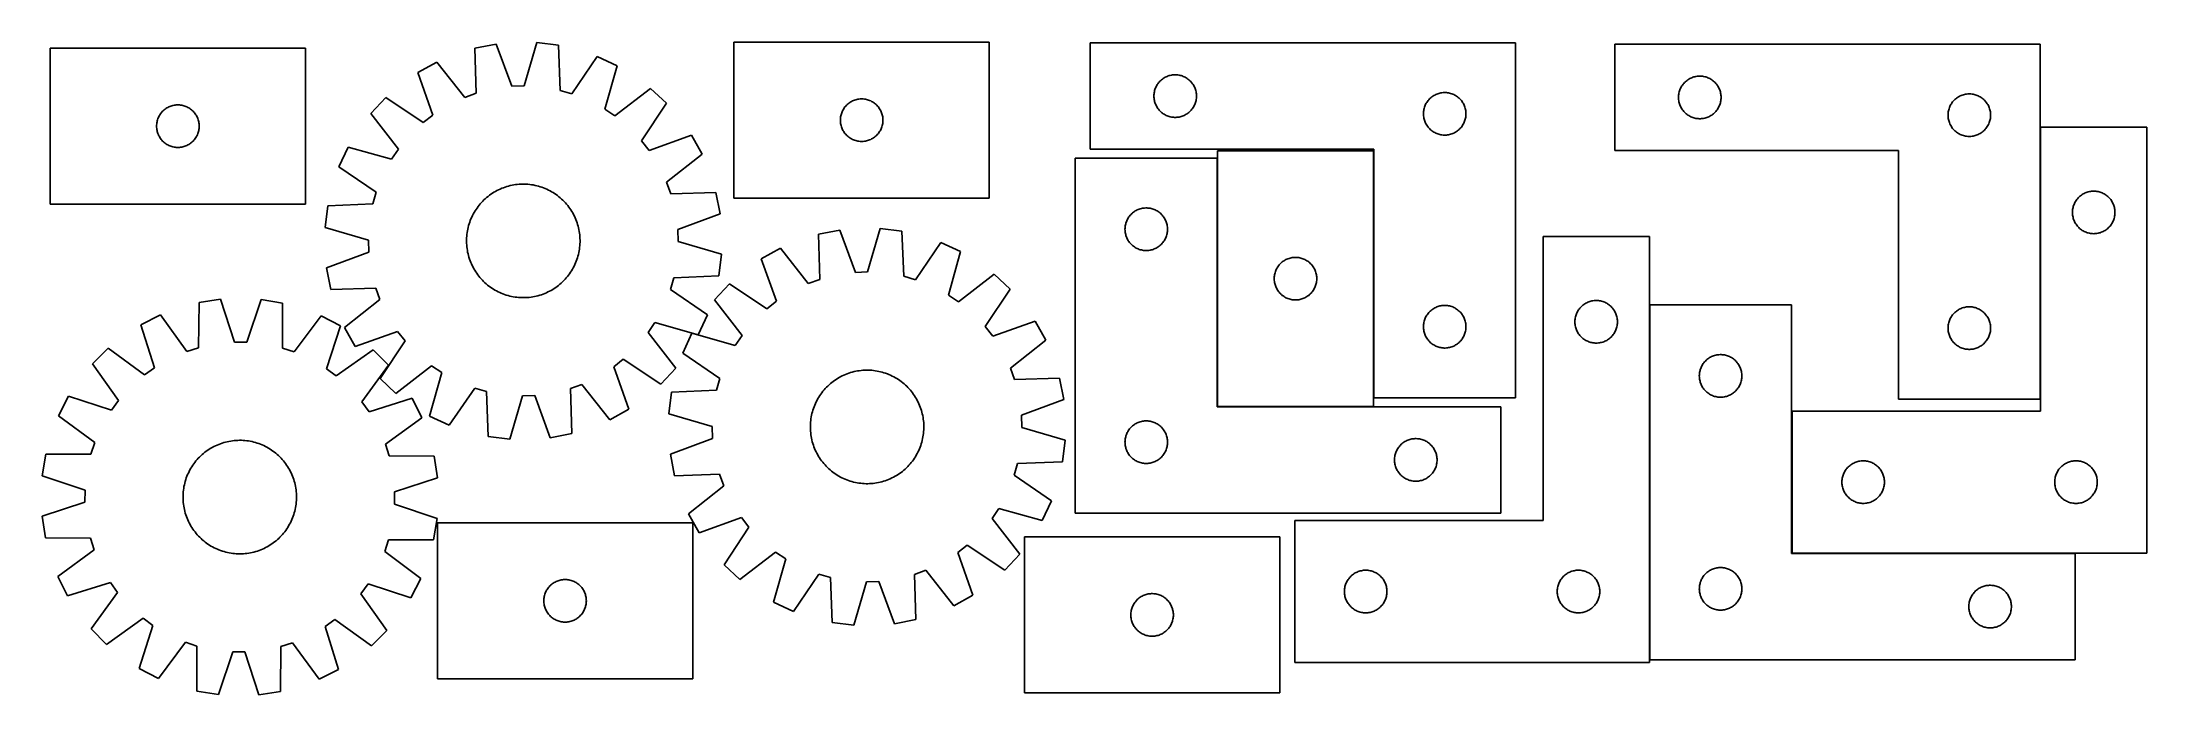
# Model space of a CAD drawing. Header units: millimetres. Extents: x 7 to 1491, y 7 to 466.
import ezdxf

# ---------------------------------------------------------------- set-up
doc = ezdxf.new("R2010")
doc.units = ezdxf.units.MM
doc.layers.add('COMMON', color=5, linetype='CONTINUOUS', true_color=0x0000ff)
doc.layers.add('CUT', color=7, linetype='CONTINUOUS', true_color=0x000000)

msp = doc.modelspace()

# ---------------------------------------------------------------- linework, layer by layer
at = {"layer": 'COMMON'}
for p, q in [((1415.558246, 406.507192), (1415.558246, 215.020331)), ((945.505875, 215.963447), (945.505875, 389.836537)), ((835.305873, 384.636536), (835.305873, 209.836537)), ((1140.015996, 31.307191), (1140.015996, 281.307191)), ((835.405874, 209.736536), (945.405874, 209.736536)), ((1240.658247, 106.407191), (1440.115996, 106.407191))]:
    msp.add_line(p, q, dxfattribs=at)
at = {"layer": 'CUT'}
for p, q in [((192.5036, 462.26471), (12.5036, 462.26471)), ((12.5036, 462.26471), (12.5036, 352.26471)), ((192.5036, 352.26471), (192.5036, 462.26471)), ((326.952532, 465.131784), (311.847855, 462.202742)), ((311.847855, 462.202742), (312.767054, 430.451682)), ((337.967776, 435.33851), (326.952532, 465.131784)), ((355.474437, 466.115019), (346.53703, 435.633918)), ((370.744962, 464.233101), (355.474437, 466.115019)), ((372.014454, 432.494116), (370.744962, 464.233101)), ((674.563353, 466.462953), (494.563353, 466.462953)), ((494.563353, 466.462953), (494.563353, 356.462953)), ((674.563353, 356.462953), (674.563353, 466.462953)), ((1045.605875, 465.963447), (745.605875, 465.963447)), ((745.605875, 465.963447), (745.605875, 390.963447)), ((1045.605875, 215.963447), (1045.605875, 465.963447)), ((1415.458246, 465.020331), (1115.458246, 465.020331)), ((1115.458246, 465.020331), (1115.458246, 390.020331)), ((1415.458246, 215.020331), (1415.458246, 465.020331)), ((285.025748, 452.453877), (271.56547, 445.000591)), ((304.708495, 427.522688), (285.025748, 452.453877)), ((398.174742, 456.354459), (380.255584, 430.127021)), ((412.11633, 449.845797), (398.174742, 456.354459)), ((403.515803, 419.267935), (412.11633, 449.845797)), ((271.56547, 445.000591), (282.251297, 415.087586)), ((312.767054, 430.451682), (304.708495, 427.522688)), ((346.53703, 435.633918), (337.967776, 435.33851)), ((380.255584, 430.127021), (372.014454, 432.494116)), ((435.768967, 433.876496), (410.622111, 414.470044)), ((447.016917, 423.378203), (435.768967, 433.876496)), ((790.685377, 430.005762), (790.784556, 430.771805)), ((790.784556, 430.771805), (790.92304, 431.531728)), ((790.92304, 431.531728), (791.100459, 432.283513)), ((791.100459, 432.283513), (791.316344, 433.025169)), ((791.316344, 433.025169), (791.570123, 433.754728)), ((791.570123, 433.754728), (791.861121, 434.470255)), ((791.861121, 434.470255), (792.188569, 435.169853)), ((792.188569, 435.169853), (792.551596, 435.851668)), ((792.551596, 435.851668), (792.949242, 436.513889)), ((792.949242, 436.513889), (793.38045, 437.154763)), ((793.38045, 437.154763), (793.844078, 437.772589)), ((793.844078, 437.772589), (794.338896, 438.365728)), ((794.338896, 438.365728), (794.863592, 438.932609)), ((794.863592, 438.932609), (795.416775, 439.471727)), ((795.416775, 439.471727), (795.996977, 439.981653)), ((795.996977, 439.981653), (796.602661, 440.461035)), ((796.602661, 440.461035), (797.232219, 440.908602)), ((797.232219, 440.908602), (797.883983, 441.323166)), ((797.883983, 441.323166), (798.556224, 441.703629)), ((798.556224, 441.703629), (799.247159, 442.048981)), ((799.247159, 442.048981), (799.954957, 442.358306)), ((799.954957, 442.358306), (800.677739, 442.630785)), ((800.677739, 442.630785), (801.41359, 442.865695)), ((801.41359, 442.865695), (802.160559, 443.062412)), ((802.160559, 443.062412), (802.916664, 443.220416)), ((802.916664, 443.220416), (803.6799, 443.339287)), ((803.6799, 443.339287), (804.448243, 443.418709)), ((804.448243, 443.418709), (805.219656, 443.458474)), ((805.219656, 443.458474), (805.992094, 443.458474)), ((805.992094, 443.458474), (806.763507, 443.418709)), ((806.763507, 443.418709), (807.53185, 443.339287)), ((807.53185, 443.339287), (808.295086, 443.220416)), ((808.295086, 443.220416), (809.051191, 443.062412)), ((809.051191, 443.062412), (809.798159, 442.865695)), ((809.798159, 442.865695), (810.534011, 442.630785)), ((810.534011, 442.630785), (811.256793, 442.358306)), ((811.256793, 442.358306), (811.964591, 442.048981)), ((811.964591, 442.048981), (812.655526, 441.703629)), ((812.655526, 441.703629), (813.327767, 441.323166)), ((813.327767, 441.323166), (813.979531, 440.908602)), ((813.979531, 440.908602), (814.609089, 440.461035)), ((814.609089, 440.461035), (815.214773, 439.981653)), ((815.214773, 439.981653), (815.794975, 439.471727)), ((815.794975, 439.471727), (816.348158, 438.932609)), ((816.348158, 438.932609), (816.872854, 438.365728)), ((816.872854, 438.365728), (817.367672, 437.772589)), ((817.367672, 437.772589), (817.8313, 437.154763)), ((817.8313, 437.154763), (818.262508, 436.513889)), ((818.262508, 436.513889), (818.660154, 435.851668)), ((818.660154, 435.851668), (819.023181, 435.169853)), ((819.023181, 435.169853), (819.350629, 434.470255)), ((819.350629, 434.470255), (819.641627, 433.754728)), ((819.641627, 433.754728), (819.895406, 433.025169)), ((819.895406, 433.025169), (820.111291, 432.283513)), ((820.111291, 432.283513), (820.28871, 431.531728)), ((820.28871, 431.531728), (820.427193, 430.771805)), ((820.427193, 430.771805), (820.526373, 430.005762)), ((990.677739, 430.130785), (991.41359, 430.365695)), ((991.41359, 430.365695), (992.160559, 430.562412)), ((992.160559, 430.562412), (992.916664, 430.720416)), ((992.916664, 430.720416), (993.6799, 430.839287)), ((993.6799, 430.839287), (994.448243, 430.918709)), ((994.448243, 430.918709), (995.219656, 430.958474)), ((995.219656, 430.958474), (995.992094, 430.958474)), ((995.992094, 430.958474), (996.763507, 430.918709)), ((996.763507, 430.918709), (997.53185, 430.839287)), ((997.53185, 430.839287), (998.295086, 430.720416)), ((998.295086, 430.720416), (999.051191, 430.562412)), ((999.051191, 430.562412), (999.798159, 430.365695)), ((999.798159, 430.365695), (1000.534011, 430.130785)), ((1160.636927, 429.82869), (1160.775411, 430.588612)), ((1160.775411, 430.588612), (1160.95283, 431.340398)), ((1160.95283, 431.340398), (1161.168715, 432.082054)), ((1161.168715, 432.082054), (1161.422494, 432.811613)), ((1161.422494, 432.811613), (1161.713492, 433.52714)), ((1161.713492, 433.52714), (1162.04094, 434.226738)), ((1162.04094, 434.226738), (1162.403967, 434.908552)), ((1162.403967, 434.908552), (1162.801613, 435.570774)), ((1162.801613, 435.570774), (1163.232821, 436.211648)), ((1163.232821, 436.211648), (1163.696449, 436.829474)), ((1163.696449, 436.829474), (1164.191267, 437.422613)), ((1164.191267, 437.422613), (1164.715963, 437.989494)), ((1164.715963, 437.989494), (1165.269146, 438.528612)), ((1165.269146, 438.528612), (1165.849348, 439.038538)), ((1165.849348, 439.038538), (1166.455032, 439.51792)), ((1166.455032, 439.51792), (1167.08459, 439.965487)), ((1167.08459, 439.965487), (1167.736354, 440.380051)), ((1167.736354, 440.380051), (1168.408595, 440.760513)), ((1168.408595, 440.760513), (1169.09953, 441.105865)), ((1169.09953, 441.105865), (1169.807328, 441.415191)), ((1169.807328, 441.415191), (1170.53011, 441.68767)), ((1170.53011, 441.68767), (1171.265961, 441.922579)), ((1171.265961, 441.922579), (1172.01293, 442.119297)), ((1172.01293, 442.119297), (1172.769035, 442.277301)), ((1172.769035, 442.277301), (1173.532271, 442.396171)), ((1173.532271, 442.396171), (1174.300614, 442.475594)), ((1174.300614, 442.475594), (1175.072027, 442.515358)), ((1175.072027, 442.515358), (1175.844465, 442.515358)), ((1175.844465, 442.515358), (1176.615878, 442.475594)), ((1176.615878, 442.475594), (1177.384221, 442.396171)), ((1177.384221, 442.396171), (1178.147457, 442.277301)), ((1178.147457, 442.277301), (1178.903562, 442.119297)), ((1178.903562, 442.119297), (1179.65053, 441.922579)), ((1179.65053, 441.922579), (1180.386382, 441.68767)), ((1180.386382, 441.68767), (1181.109164, 441.415191)), ((1181.109164, 441.415191), (1181.816962, 441.105865)), ((1181.816962, 441.105865), (1182.507897, 440.760513)), ((1182.507897, 440.760513), (1183.180138, 440.380051)), ((1183.180138, 440.380051), (1183.831902, 439.965487)), ((1183.831902, 439.965487), (1184.46146, 439.51792)), ((1184.46146, 439.51792), (1185.067144, 439.038538)), ((1185.067144, 439.038538), (1185.647346, 438.528612)), ((1185.647346, 438.528612), (1186.200529, 437.989494)), ((1186.200529, 437.989494), (1186.725225, 437.422613)), ((1186.725225, 437.422613), (1187.220043, 436.829474)), ((1187.220043, 436.829474), (1187.683671, 436.211648)), ((1187.683671, 436.211648), (1188.114879, 435.570774)), ((1188.114879, 435.570774), (1188.512525, 434.908552)), ((1188.512525, 434.908552), (1188.875552, 434.226738)), ((1188.875552, 434.226738), (1189.202999, 433.52714)), ((1189.202999, 433.52714), (1189.493998, 432.811613)), ((1189.493998, 432.811613), (1189.747777, 432.082054)), ((1189.747777, 432.082054), (1189.963662, 431.340398)), ((1189.963662, 431.340398), (1190.141081, 430.588612)), ((1190.141081, 430.588612), (1190.279564, 429.82869)), ((89.846966, 415.315153), (90.278175, 415.956027)), ((90.278175, 415.956027), (90.741803, 416.573853)), ((90.741803, 416.573853), (91.236621, 417.166992)), ((91.236621, 417.166992), (91.761317, 417.733873)), ((91.761317, 417.733873), (92.3145, 418.272991)), ((92.3145, 418.272991), (92.894702, 418.782917)), ((92.894702, 418.782917), (93.500386, 419.262299)), ((93.500386, 419.262299), (94.129944, 419.709866)), ((94.129944, 419.709866), (94.781708, 420.12443)), ((94.781708, 420.12443), (95.453949, 420.504892)), ((95.453949, 420.504892), (96.144884, 420.850244)), ((96.144884, 420.850244), (96.852681, 421.15957)), ((96.852681, 421.15957), (97.575464, 421.432049)), ((97.575464, 421.432049), (98.311315, 421.666958)), ((98.311315, 421.666958), (99.058284, 421.863676)), ((99.058284, 421.863676), (99.814388, 422.02168)), ((99.814388, 422.02168), (100.577624, 422.14055)), ((100.577624, 422.14055), (101.345968, 422.219973)), ((101.345968, 422.219973), (102.117381, 422.259737)), ((102.117381, 422.259737), (102.889818, 422.259737)), ((102.889818, 422.259737), (103.661232, 422.219973)), ((103.661232, 422.219973), (104.429575, 422.14055)), ((104.429575, 422.14055), (105.192811, 422.02168)), ((105.192811, 422.02168), (105.948916, 421.863676)), ((105.948916, 421.863676), (106.695884, 421.666958)), ((106.695884, 421.666958), (107.431735, 421.432049)), ((107.431735, 421.432049), (108.154518, 421.15957)), ((108.154518, 421.15957), (108.862316, 420.850244)), ((108.862316, 420.850244), (109.553251, 420.504892)), ((109.553251, 420.504892), (110.225492, 420.12443)), ((110.225492, 420.12443), (110.877256, 419.709866)), ((110.877256, 419.709866), (111.506814, 419.262299)), ((111.506814, 419.262299), (112.112497, 418.782917)), ((112.112497, 418.782917), (112.6927, 418.272991)), ((112.6927, 418.272991), (113.245883, 417.733873)), ((113.245883, 417.733873), (113.770579, 417.166992)), ((113.770579, 417.166992), (114.265397, 416.573853)), ((114.265397, 416.573853), (114.729025, 415.956027)), ((114.729025, 415.956027), (115.160233, 415.315153)), ((249.068695, 427.440382), (238.570402, 416.192432)), ((238.570402, 416.192432), (257.976854, 391.045576)), ((275.492261, 409.811716), (249.068695, 427.440382)), ((410.622111, 414.470044), (403.515803, 419.267935)), ((429.388251, 396.954636), (447.016917, 423.378203)), ((570.057937, 415.283019), (570.273822, 416.024675)), ((570.273822, 416.024675), (570.527601, 416.754234)), ((570.527601, 416.754234), (570.8186, 417.469761)), ((570.8186, 417.469761), (571.146047, 418.169359)), ((571.146047, 418.169359), (571.509075, 418.851174)), ((571.509075, 418.851174), (571.90672, 419.513395)), ((571.90672, 419.513395), (572.337928, 420.154269)), ((572.337928, 420.154269), (572.801556, 420.772095)), ((572.801556, 420.772095), (573.296374, 421.365234)), ((573.296374, 421.365234), (573.82107, 421.932115)), ((573.82107, 421.932115), (574.374253, 422.471233)), ((574.374253, 422.471233), (574.954455, 422.981159)), ((574.954455, 422.981159), (575.560139, 423.460541)), ((575.560139, 423.460541), (576.189697, 423.908108)), ((576.189697, 423.908108), (576.841461, 424.322672)), ((576.841461, 424.322672), (577.513702, 424.703135)), ((577.513702, 424.703135), (578.204637, 425.048487)), ((578.204637, 425.048487), (578.912435, 425.357812)), ((578.912435, 425.357812), (579.635217, 425.630291)), ((579.635217, 425.630291), (580.371069, 425.865201)), ((580.371069, 425.865201), (581.118037, 426.061918)), ((581.118037, 426.061918), (581.874142, 426.219922)), ((581.874142, 426.219922), (582.637378, 426.338793)), ((582.637378, 426.338793), (583.405721, 426.418215)), ((583.405721, 426.418215), (584.177134, 426.45798)), ((584.177134, 426.45798), (584.949572, 426.45798)), ((584.949572, 426.45798), (585.720985, 426.418215)), ((585.720985, 426.418215), (586.489328, 426.338793)), ((586.489328, 426.338793), (587.252565, 426.219922)), ((587.252565, 426.219922), (588.008669, 426.061918)), ((588.008669, 426.061918), (588.755638, 425.865201)), ((588.755638, 425.865201), (589.491489, 425.630291)), ((589.491489, 425.630291), (590.214272, 425.357812)), ((590.214272, 425.357812), (590.922069, 425.048487)), ((590.922069, 425.048487), (591.613004, 424.703135)), ((591.613004, 424.703135), (592.285245, 424.322672)), ((592.285245, 424.322672), (592.937009, 423.908108)), ((592.937009, 423.908108), (593.566567, 423.460541)), ((593.566567, 423.460541), (594.172251, 422.981159)), ((594.172251, 422.981159), (594.752453, 422.471233)), ((594.752453, 422.471233), (595.305636, 421.932115)), ((595.305636, 421.932115), (595.830332, 421.365234)), ((595.830332, 421.365234), (596.32515, 420.772095)), ((596.32515, 420.772095), (596.788778, 420.154269)), ((596.788778, 420.154269), (597.219987, 419.513395)), ((597.219987, 419.513395), (597.617632, 418.851174)), ((597.617632, 418.851174), (597.980659, 418.169359)), ((597.980659, 418.169359), (598.308107, 417.469761)), ((598.308107, 417.469761), (598.599105, 416.754234)), ((598.599105, 416.754234), (598.852884, 416.024675)), ((598.852884, 416.024675), (599.068769, 415.283019)), ((790.605875, 428.463447), (790.625764, 429.235628)), ((790.625764, 427.691265), (790.605875, 428.463447)), ((790.625764, 429.235628), (790.685377, 430.005762)), ((790.685377, 426.921132), (790.625764, 427.691265)), ((790.784556, 426.155088), (790.685377, 426.921132)), ((790.92304, 425.395166), (790.784556, 426.155088)), ((791.100459, 424.64338), (790.92304, 425.395166)), ((791.316344, 423.901724), (791.100459, 424.64338)), ((791.570123, 423.172165), (791.316344, 423.901724)), ((791.861121, 422.456638), (791.570123, 423.172165)), ((792.188569, 421.75704), (791.861121, 422.456638)), ((792.551596, 421.075226), (792.188569, 421.75704)), ((792.949242, 420.413004), (792.551596, 421.075226)), ((793.38045, 419.77213), (792.949242, 420.413004)), ((793.844078, 419.154304), (793.38045, 419.77213)), ((794.338896, 418.561165), (793.844078, 419.154304)), ((794.863592, 417.994284), (794.338896, 418.561165)), ((795.416775, 417.455166), (794.863592, 417.994284)), ((795.996977, 416.94524), (795.416775, 417.455166)), ((796.602661, 416.465858), (795.996977, 416.94524)), ((797.232219, 416.018291), (796.602661, 416.465858)), ((797.883983, 415.603727), (797.232219, 416.018291)), ((798.556224, 415.223265), (797.883983, 415.603727)), ((813.327767, 415.603727), (812.655526, 415.223265)), ((813.979531, 416.018291), (813.327767, 415.603727)), ((814.609089, 416.465858), (813.979531, 416.018291)), ((815.214773, 416.94524), (814.609089, 416.465858)), ((815.794975, 417.455166), (815.214773, 416.94524)), ((816.348158, 417.994284), (815.794975, 417.455166)), ((816.872854, 418.561165), (816.348158, 417.994284)), ((817.367672, 419.154304), (816.872854, 418.561165)), ((817.8313, 419.77213), (817.367672, 419.154304)), ((818.262508, 420.413004), (817.8313, 419.77213)), ((818.660154, 421.075226), (818.262508, 420.413004)), ((819.023181, 421.75704), (818.660154, 421.075226)), ((819.350629, 422.456638), (819.023181, 421.75704)), ((819.641627, 423.172165), (819.350629, 422.456638)), ((819.895406, 423.901724), (819.641627, 423.172165)), ((820.111291, 424.64338), (819.895406, 423.901724)), ((820.28871, 425.395166), (820.111291, 424.64338)), ((820.427193, 426.155088), (820.28871, 425.395166)), ((820.526373, 426.921132), (820.427193, 426.155088)), ((820.526373, 430.005762), (820.585986, 429.235628)), ((820.585986, 427.691265), (820.526373, 426.921132)), ((820.585986, 429.235628), (820.605875, 428.463447)), ((820.605875, 428.463447), (820.585986, 427.691265)), ((980.605875, 415.963447), (980.625764, 416.735628)), ((980.625764, 415.191265), (980.605875, 415.963447)), ((980.625764, 416.735628), (980.685377, 417.505762)), ((980.685377, 417.505762), (980.784556, 418.271805)), ((980.784556, 418.271805), (980.92304, 419.031728)), ((980.92304, 419.031728), (981.100459, 419.783513)), ((981.100459, 419.783513), (981.316344, 420.525169)), ((981.316344, 420.525169), (981.570123, 421.254728)), ((981.570123, 421.254728), (981.861121, 421.970255)), ((981.861121, 421.970255), (982.188569, 422.669853)), ((982.188569, 422.669853), (982.551596, 423.351668)), ((982.551596, 423.351668), (982.949242, 424.013889)), ((982.949242, 424.013889), (983.38045, 424.654763)), ((983.38045, 424.654763), (983.844078, 425.272589)), ((983.844078, 425.272589), (984.338896, 425.865728)), ((984.338896, 425.865728), (984.863592, 426.432609)), ((984.863592, 426.432609), (985.416775, 426.971727)), ((985.416775, 426.971727), (985.996977, 427.481653)), ((985.996977, 427.481653), (986.602661, 427.961035)), ((986.602661, 427.961035), (987.232219, 428.408602)), ((987.232219, 428.408602), (987.883983, 428.823166)), ((987.883983, 428.823166), (988.556224, 429.203629)), ((988.556224, 429.203629), (989.247159, 429.548981)), ((989.247159, 429.548981), (989.954957, 429.858306)), ((989.954957, 429.858306), (990.677739, 430.130785)), ((1000.534011, 430.130785), (1001.256793, 429.858306)), ((1001.256793, 429.858306), (1001.964591, 429.548981)), ((1001.964591, 429.548981), (1002.655526, 429.203629)), ((1002.655526, 429.203629), (1003.327767, 428.823166)), ((1003.327767, 428.823166), (1003.979531, 428.408602)), ((1003.979531, 428.408602), (1004.609089, 427.961035)), ((1004.609089, 427.961035), (1005.214773, 427.481653)), ((1005.214773, 427.481653), (1005.794975, 426.971727)), ((1005.794975, 426.971727), (1006.348158, 426.432609)), ((1006.348158, 426.432609), (1006.872854, 425.865728)), ((1006.872854, 425.865728), (1007.367672, 425.272589)), ((1007.367672, 425.272589), (1007.8313, 424.654763)), ((1007.8313, 424.654763), (1008.262508, 424.013889)), ((1008.262508, 424.013889), (1008.660154, 423.351668)), ((1008.660154, 423.351668), (1009.023181, 422.669853)), ((1009.023181, 422.669853), (1009.350629, 421.970255)), ((1009.350629, 421.970255), (1009.641627, 421.254728)), ((1009.641627, 421.254728), (1009.895406, 420.525169)), ((1009.895406, 420.525169), (1010.111291, 419.783513)), ((1010.111291, 419.783513), (1010.28871, 419.031728)), ((1010.28871, 419.031728), (1010.427193, 418.271805)), ((1010.427193, 418.271805), (1010.526373, 417.505762)), ((1010.526373, 417.505762), (1010.585986, 416.735628)), ((1010.585986, 416.735628), (1010.605875, 415.963447)), ((1010.605875, 415.963447), (1010.585986, 415.191265)), ((1160.458246, 427.520331), (1160.478135, 428.292513)), ((1160.478135, 426.74815), (1160.458246, 427.520331)), ((1160.478135, 428.292513), (1160.537748, 429.062646)), ((1160.537748, 425.978016), (1160.478135, 426.74815)), ((1160.537748, 429.062646), (1160.636927, 429.82869)), ((1160.636927, 425.211973), (1160.537748, 425.978016)), ((1160.775411, 424.45205), (1160.636927, 425.211973)), ((1160.95283, 423.700265), (1160.775411, 424.45205)), ((1161.168715, 422.958609), (1160.95283, 423.700265)), ((1161.422494, 422.22905), (1161.168715, 422.958609)), ((1161.713492, 421.513523), (1161.422494, 422.22905)), ((1162.04094, 420.813924), (1161.713492, 421.513523)), ((1162.403967, 420.13211), (1162.04094, 420.813924)), ((1162.801613, 419.469888), (1162.403967, 420.13211)), ((1163.232821, 418.829015), (1162.801613, 419.469888)), ((1163.696449, 418.211189), (1163.232821, 418.829015)), ((1164.191267, 417.61805), (1163.696449, 418.211189)), ((1164.715963, 417.051169), (1164.191267, 417.61805)), ((1165.269146, 416.512051), (1164.715963, 417.051169)), ((1165.849348, 416.002125), (1165.269146, 416.512051)), ((1166.455032, 415.522743), (1165.849348, 416.002125)), ((1167.08459, 415.075176), (1166.455032, 415.522743)), ((1184.46146, 415.522743), (1183.831902, 415.075176)), ((1185.067144, 416.002125), (1184.46146, 415.522743)), ((1185.647346, 416.512051), (1185.067144, 416.002125)), ((1186.200529, 417.051169), (1185.647346, 416.512051)), ((1186.725225, 417.61805), (1186.200529, 417.051169)), ((1187.220043, 418.211189), (1186.725225, 417.61805)), ((1187.683671, 418.829015), (1187.220043, 418.211189)), ((1188.114879, 419.469888), (1187.683671, 418.829015)), ((1188.512525, 420.13211), (1188.114879, 419.469888)), ((1188.875552, 420.813924), (1188.512525, 420.13211)), ((1189.202999, 421.513523), (1188.875552, 420.813924)), ((1189.493998, 422.22905), (1189.202999, 421.513523)), ((1189.747777, 422.958609), (1189.493998, 422.22905)), ((1189.963662, 423.700265), (1189.747777, 422.958609)), ((1190.141081, 424.45205), (1189.963662, 423.700265)), ((1190.279564, 425.211973), (1190.141081, 424.45205)), ((1190.279564, 429.82869), (1190.378744, 429.062646)), ((1190.378744, 425.978016), (1190.279564, 425.211973)), ((1190.378744, 429.062646), (1190.438357, 428.292513)), ((1190.438357, 426.74815), (1190.378744, 425.978016)), ((1190.438357, 428.292513), (1190.458246, 427.520331)), ((1190.458246, 427.520331), (1190.438357, 426.74815)), ((1350.458246, 415.020331), (1350.478135, 415.792513)), ((1350.478135, 415.792513), (1350.537748, 416.562646)), ((1350.537748, 416.562646), (1350.636927, 417.32869)), ((1350.636927, 417.32869), (1350.775411, 418.088612)), ((1350.775411, 418.088612), (1350.95283, 418.840398)), ((1350.95283, 418.840398), (1351.168715, 419.582054)), ((1351.168715, 419.582054), (1351.422494, 420.311613)), ((1351.422494, 420.311613), (1351.713492, 421.02714)), ((1351.713492, 421.02714), (1352.04094, 421.726738)), ((1352.04094, 421.726738), (1352.403967, 422.408552)), ((1352.403967, 422.408552), (1352.801613, 423.070774)), ((1352.801613, 423.070774), (1353.232821, 423.711648)), ((1353.232821, 423.711648), (1353.696449, 424.329474)), ((1353.696449, 424.329474), (1354.191267, 424.922613)), ((1354.191267, 424.922613), (1354.715963, 425.489494)), ((1354.715963, 425.489494), (1355.269146, 426.028612)), ((1355.269146, 426.028612), (1355.849348, 426.538538)), ((1355.849348, 426.538538), (1356.455032, 427.01792)), ((1356.455032, 427.01792), (1357.08459, 427.465487)), ((1357.08459, 427.465487), (1357.736354, 427.880051)), ((1357.736354, 427.880051), (1358.408595, 428.260513)), ((1358.408595, 428.260513), (1359.09953, 428.605865)), ((1359.09953, 428.605865), (1359.807328, 428.915191)), ((1359.807328, 428.915191), (1360.53011, 429.18767)), ((1360.53011, 429.18767), (1361.265961, 429.422579)), ((1361.265961, 429.422579), (1362.01293, 429.619297)), ((1362.01293, 429.619297), (1362.769035, 429.777301)), ((1362.769035, 429.777301), (1363.532271, 429.896171)), ((1363.532271, 429.896171), (1364.300614, 429.975594)), ((1364.300614, 429.975594), (1365.072027, 430.015358)), ((1365.072027, 430.015358), (1365.844465, 430.015358)), ((1365.844465, 430.015358), (1366.615878, 429.975594)), ((1366.615878, 429.975594), (1367.384221, 429.896171)), ((1367.384221, 429.896171), (1368.147457, 429.777301)), ((1368.147457, 429.777301), (1368.903562, 429.619297)), ((1368.903562, 429.619297), (1369.65053, 429.422579)), ((1369.65053, 429.422579), (1370.386382, 429.18767)), ((1370.386382, 429.18767), (1371.109164, 428.915191)), ((1371.109164, 428.915191), (1371.816962, 428.605865)), ((1371.816962, 428.605865), (1372.507897, 428.260513)), ((1372.507897, 428.260513), (1373.180138, 427.880051)), ((1373.180138, 427.880051), (1373.831902, 427.465487)), ((1373.831902, 427.465487), (1374.46146, 427.01792)), ((1374.46146, 427.01792), (1375.067144, 426.538538)), ((1375.067144, 426.538538), (1375.647346, 426.028612)), ((1375.647346, 426.028612), (1376.200529, 425.489494)), ((1376.200529, 425.489494), (1376.725225, 424.922613)), ((1376.725225, 424.922613), (1377.220043, 424.329474)), ((1377.220043, 424.329474), (1377.683671, 423.711648)), ((1377.683671, 423.711648), (1378.114879, 423.070774)), ((1378.114879, 423.070774), (1378.512525, 422.408552)), ((1378.512525, 422.408552), (1378.875552, 421.726738)), ((1378.875552, 421.726738), (1379.202999, 421.02714)), ((1379.202999, 421.02714), (1379.493998, 420.311613)), ((1379.493998, 420.311613), (1379.747777, 419.582054)), ((1379.747777, 419.582054), (1379.963662, 418.840398)), ((1379.963662, 418.840398), (1380.141081, 418.088612)), ((1380.141081, 418.088612), (1380.279564, 417.32869)), ((1380.279564, 417.32869), (1380.378744, 416.562646)), ((1380.378744, 416.562646), (1380.438357, 415.792513)), ((1380.438357, 415.792513), (1380.458246, 415.020331)), ((87.5036, 407.26471), (87.523488, 408.036892)), ((87.523488, 406.492529), (87.5036, 407.26471)), ((87.523488, 408.036892), (87.583102, 408.807025)), ((87.583102, 405.722395), (87.523488, 406.492529)), ((87.583102, 408.807025), (87.682281, 409.573069)), ((87.682281, 404.956352), (87.583102, 405.722395)), ((87.682281, 409.573069), (87.820764, 410.332991)), ((87.820764, 404.196429), (87.682281, 404.956352)), ((87.820764, 410.332991), (87.998184, 411.084777)), ((87.998184, 403.444644), (87.820764, 404.196429)), ((87.998184, 411.084777), (88.214069, 411.826433)), ((88.214069, 402.702988), (87.998184, 403.444644)), ((88.214069, 411.826433), (88.467847, 412.555992)), ((88.467847, 401.973429), (88.214069, 402.702988)), ((88.467847, 412.555992), (88.758846, 413.271519)), ((88.758846, 401.257902), (88.467847, 401.973429)), ((88.758846, 413.271519), (89.086294, 413.971117)), ((89.086294, 400.558303), (88.758846, 401.257902)), ((89.086294, 413.971117), (89.449321, 414.652931)), ((89.449321, 414.652931), (89.846966, 415.315153)), ((115.160233, 415.315153), (115.557878, 414.652931)), ((115.557878, 414.652931), (115.920906, 413.971117)), ((115.920906, 413.971117), (116.248353, 413.271519)), ((116.248353, 401.257902), (115.920906, 400.558303)), ((116.248353, 413.271519), (116.539352, 412.555992)), ((116.539352, 401.973429), (116.248353, 401.257902)), ((116.539352, 412.555992), (116.79313, 411.826433)), ((116.79313, 402.702988), (116.539352, 401.973429)), ((116.79313, 411.826433), (117.009016, 411.084777)), ((117.009016, 403.444644), (116.79313, 402.702988)), ((117.009016, 411.084777), (117.186435, 410.332991)), ((117.186435, 404.196429), (117.009016, 403.444644)), ((117.186435, 410.332991), (117.324918, 409.573069)), ((117.324918, 404.956352), (117.186435, 404.196429)), ((117.324918, 409.573069), (117.424098, 408.807025)), ((117.424098, 405.722395), (117.324918, 404.956352)), ((117.424098, 408.807025), (117.483711, 408.036892)), ((117.483711, 406.492529), (117.424098, 405.722395)), ((117.483711, 408.036892), (117.5036, 407.26471)), ((117.5036, 407.26471), (117.483711, 406.492529)), ((282.251297, 415.087586), (275.492261, 409.811716)), ((464.577126, 400.881428), (434.664121, 390.195601)), ((472.030412, 387.42115), (464.577126, 400.881428)), ((569.563353, 411.462953), (569.583242, 412.235134)), ((569.583242, 410.690771), (569.563353, 411.462953)), ((569.583242, 412.235134), (569.642855, 413.005268)), ((569.642855, 409.920638), (569.583242, 410.690771)), ((569.642855, 413.005268), (569.742035, 413.771311)), ((569.742035, 409.154594), (569.642855, 409.920638)), ((569.742035, 413.771311), (569.880518, 414.531234)), ((569.880518, 408.394672), (569.742035, 409.154594)), ((569.880518, 414.531234), (570.057937, 415.283019)), ((570.057937, 407.642886), (569.880518, 408.394672)), ((570.273822, 406.90123), (570.057937, 407.642886)), ((570.527601, 406.171671), (570.273822, 406.90123)), ((570.8186, 405.456144), (570.527601, 406.171671)), ((571.146047, 404.756546), (570.8186, 405.456144)), ((571.509075, 404.074732), (571.146047, 404.756546)), ((571.90672, 403.41251), (571.509075, 404.074732)), ((572.337928, 402.771636), (571.90672, 403.41251)), ((572.801556, 402.15381), (572.337928, 402.771636)), ((573.296374, 401.560671), (572.801556, 402.15381)), ((573.82107, 400.99379), (573.296374, 401.560671)), ((574.374253, 400.454672), (573.82107, 400.99379)), ((595.305636, 400.99379), (594.752453, 400.454672)), ((595.830332, 401.560671), (595.305636, 400.99379)), ((596.32515, 402.15381), (595.830332, 401.560671)), ((596.788778, 402.771636), (596.32515, 402.15381)), ((597.219987, 403.41251), (596.788778, 402.771636)), ((597.617632, 404.074732), (597.219987, 403.41251)), ((597.980659, 404.756546), (597.617632, 404.074732)), ((598.308107, 405.456144), (597.980659, 404.756546)), ((598.599105, 406.171671), (598.308107, 405.456144)), ((598.852884, 406.90123), (598.599105, 406.171671)), ((599.068769, 407.642886), (598.852884, 406.90123)), ((599.068769, 415.283019), (599.246188, 414.531234)), ((599.246188, 408.394672), (599.068769, 407.642886)), ((599.246188, 414.531234), (599.384672, 413.771311)), ((599.384672, 409.154594), (599.246188, 408.394672)), ((599.384672, 413.771311), (599.483851, 413.005268)), ((599.483851, 409.920638), (599.384672, 409.154594)), ((599.483851, 413.005268), (599.543465, 412.235134)), ((599.543465, 410.690771), (599.483851, 409.920638)), ((599.543465, 412.235134), (599.563353, 411.462953)), ((599.563353, 411.462953), (599.543465, 410.690771)), ((799.247159, 414.877913), (798.556224, 415.223265)), ((799.954957, 414.568587), (799.247159, 414.877913)), ((800.677739, 414.296108), (799.954957, 414.568587)), ((801.41359, 414.061198), (800.677739, 414.296108)), ((802.160559, 413.864481), (801.41359, 414.061198)), ((802.916664, 413.706477), (802.160559, 413.864481)), ((803.6799, 413.587606), (802.916664, 413.706477)), ((804.448243, 413.508184), (803.6799, 413.587606)), ((805.219656, 413.46842), (804.448243, 413.508184)), ((805.992094, 413.46842), (805.219656, 413.46842)), ((806.763507, 413.508184), (805.992094, 413.46842)), ((807.53185, 413.587606), (806.763507, 413.508184)), ((808.295086, 413.706477), (807.53185, 413.587606)), ((809.051191, 413.864481), (808.295086, 413.706477)), ((809.798159, 414.061198), (809.051191, 413.864481)), ((810.534011, 414.296108), (809.798159, 414.061198)), ((811.256793, 414.568587), (810.534011, 414.296108)), ((811.964591, 414.877913), (811.256793, 414.568587)), ((812.655526, 415.223265), (811.964591, 414.877913)), ((980.685377, 414.421132), (980.625764, 415.191265)), ((980.784556, 413.655088), (980.685377, 414.421132)), ((980.92304, 412.895166), (980.784556, 413.655088)), ((981.100459, 412.14338), (980.92304, 412.895166)), ((981.316344, 411.401724), (981.100459, 412.14338)), ((981.570123, 410.672165), (981.316344, 411.401724)), ((981.861121, 409.956638), (981.570123, 410.672165)), ((982.188569, 409.25704), (981.861121, 409.956638)), ((982.551596, 408.575226), (982.188569, 409.25704)), ((982.949242, 407.913004), (982.551596, 408.575226)), ((983.38045, 407.27213), (982.949242, 407.913004)), ((983.844078, 406.654304), (983.38045, 407.27213)), ((984.338896, 406.061165), (983.844078, 406.654304)), ((984.863592, 405.494284), (984.338896, 406.061165)), ((985.416775, 404.955166), (984.863592, 405.494284)), ((985.996977, 404.44524), (985.416775, 404.955166)), ((986.602661, 403.965858), (985.996977, 404.44524)), ((987.232219, 403.518291), (986.602661, 403.965858)), ((987.883983, 403.103727), (987.232219, 403.518291)), ((988.556224, 402.723265), (987.883983, 403.103727)), ((989.247159, 402.377913), (988.556224, 402.723265)), ((989.954957, 402.068587), (989.247159, 402.377913)), ((990.677739, 401.796108), (989.954957, 402.068587)), ((991.41359, 401.561198), (990.677739, 401.796108)), ((992.160559, 401.364481), (991.41359, 401.561198)), ((992.916664, 401.206477), (992.160559, 401.364481)), ((993.6799, 401.087606), (992.916664, 401.206477)), ((994.448243, 401.008184), (993.6799, 401.087606)), ((995.219656, 400.96842), (994.448243, 401.008184)), ((995.992094, 400.96842), (995.219656, 400.96842)), ((996.763507, 401.008184), (995.992094, 400.96842)), ((997.53185, 401.087606), (996.763507, 401.008184)), ((998.295086, 401.206477), (997.53185, 401.087606)), ((999.051191, 401.364481), (998.295086, 401.206477)), ((999.798159, 401.561198), (999.051191, 401.364481)), ((1000.534011, 401.796108), (999.798159, 401.561198)), ((1001.256793, 402.068587), (1000.534011, 401.796108)), ((1001.964591, 402.377913), (1001.256793, 402.068587)), ((1002.655526, 402.723265), (1001.964591, 402.377913)), ((1003.327767, 403.103727), (1002.655526, 402.723265)), ((1003.979531, 403.518291), (1003.327767, 403.103727)), ((1004.609089, 403.965858), (1003.979531, 403.518291)), ((1005.214773, 404.44524), (1004.609089, 403.965858)), ((1005.794975, 404.955166), (1005.214773, 404.44524)), ((1006.348158, 405.494284), (1005.794975, 404.955166)), ((1006.872854, 406.061165), (1006.348158, 405.494284)), ((1007.367672, 406.654304), (1006.872854, 406.061165)), ((1007.8313, 407.27213), (1007.367672, 406.654304)), ((1008.262508, 407.913004), (1007.8313, 407.27213)), ((1008.660154, 408.575226), (1008.262508, 407.913004)), ((1009.023181, 409.25704), (1008.660154, 408.575226)), ((1009.350629, 409.956638), (1009.023181, 409.25704)), ((1009.641627, 410.672165), (1009.350629, 409.956638)), ((1009.895406, 411.401724), (1009.641627, 410.672165)), ((1010.111291, 412.14338), (1009.895406, 411.401724)), ((1010.28871, 412.895166), (1010.111291, 412.14338)), ((1010.427193, 413.655088), (1010.28871, 412.895166)), ((1010.526373, 414.421132), (1010.427193, 413.655088)), ((1010.585986, 415.191265), (1010.526373, 414.421132)), ((1167.736354, 414.660612), (1167.08459, 415.075176)), ((1168.408595, 414.280149), (1167.736354, 414.660612)), ((1169.09953, 413.934797), (1168.408595, 414.280149)), ((1169.807328, 413.625472), (1169.09953, 413.934797)), ((1170.53011, 413.352993), (1169.807328, 413.625472)), ((1171.265961, 413.118083), (1170.53011, 413.352993)), ((1172.01293, 412.921366), (1171.265961, 413.118083)), ((1172.769035, 412.763362), (1172.01293, 412.921366)), ((1173.532271, 412.644491), (1172.769035, 412.763362)), ((1174.300614, 412.565068), (1173.532271, 412.644491)), ((1175.072027, 412.525304), (1174.300614, 412.565068)), ((1175.844465, 412.525304), (1175.072027, 412.525304)), ((1176.615878, 412.565068), (1175.844465, 412.525304)), ((1177.384221, 412.644491), (1176.615878, 412.565068)), ((1178.147457, 412.763362), (1177.384221, 412.644491)), ((1178.903562, 412.921366), (1178.147457, 412.763362)), ((1179.65053, 413.118083), (1178.903562, 412.921366)), ((1180.386382, 413.352993), (1179.65053, 413.118083)), ((1181.109164, 413.625472), (1180.386382, 413.352993)), ((1181.816962, 413.934797), (1181.109164, 413.625472)), ((1182.507897, 414.280149), (1181.816962, 413.934797)), ((1183.180138, 414.660612), (1182.507897, 414.280149)), ((1183.831902, 415.075176), (1183.180138, 414.660612)), ((1350.478135, 414.24815), (1350.458246, 415.020331)), ((1350.537748, 413.478016), (1350.478135, 414.24815)), ((1350.636927, 412.711973), (1350.537748, 413.478016)), ((1350.775411, 411.95205), (1350.636927, 412.711973)), ((1350.95283, 411.200265), (1350.775411, 411.95205)), ((1351.168715, 410.458609), (1350.95283, 411.200265)), ((1351.422494, 409.72905), (1351.168715, 410.458609)), ((1351.713492, 409.013523), (1351.422494, 409.72905)), ((1352.04094, 408.313924), (1351.713492, 409.013523)), ((1352.403967, 407.63211), (1352.04094, 408.313924)), ((1352.801613, 406.969888), (1352.403967, 407.63211)), ((1353.232821, 406.329015), (1352.801613, 406.969888)), ((1353.696449, 405.711189), (1353.232821, 406.329015)), ((1354.191267, 405.11805), (1353.696449, 405.711189)), ((1354.715963, 404.551169), (1354.191267, 405.11805)), ((1355.269146, 404.012051), (1354.715963, 404.551169)), ((1355.849348, 403.502125), (1355.269146, 404.012051)), ((1356.455032, 403.022743), (1355.849348, 403.502125)), ((1357.08459, 402.575176), (1356.455032, 403.022743)), ((1357.736354, 402.160612), (1357.08459, 402.575176)), ((1358.408595, 401.780149), (1357.736354, 402.160612)), ((1359.09953, 401.434797), (1358.408595, 401.780149)), ((1359.807328, 401.125472), (1359.09953, 401.434797)), ((1360.53011, 400.852993), (1359.807328, 401.125472)), ((1361.265961, 400.618083), (1360.53011, 400.852993)), ((1370.386382, 400.852993), (1369.65053, 400.618083)), ((1371.109164, 401.125472), (1370.386382, 400.852993)), ((1371.816962, 401.434797), (1371.109164, 401.125472)), ((1372.507897, 401.780149), (1371.816962, 401.434797)), ((1373.180138, 402.160612), (1372.507897, 401.780149)), ((1373.831902, 402.575176), (1373.180138, 402.160612)), ((1374.46146, 403.022743), (1373.831902, 402.575176)), ((1375.067144, 403.502125), (1374.46146, 403.022743)), ((1375.647346, 404.012051), (1375.067144, 403.502125)), ((1376.200529, 404.551169), (1375.647346, 404.012051)), ((1376.725225, 405.11805), (1376.200529, 404.551169)), ((1377.220043, 405.711189), (1376.725225, 405.11805)), ((1377.683671, 406.329015), (1377.220043, 405.711189)), ((1378.114879, 406.969888), (1377.683671, 406.329015)), ((1378.512525, 407.63211), (1378.114879, 406.969888)), ((1378.875552, 408.313924), (1378.512525, 407.63211)), ((1379.202999, 409.013523), (1378.875552, 408.313924)), ((1379.493998, 409.72905), (1379.202999, 409.013523)), ((1379.747777, 410.458609), (1379.493998, 409.72905)), ((1379.963662, 411.200265), (1379.747777, 410.458609)), ((1380.141081, 411.95205), (1379.963662, 411.200265)), ((1380.279564, 412.711973), (1380.141081, 411.95205)), ((1380.378744, 413.478016), (1380.279564, 412.711973)), ((1380.438357, 414.24815), (1380.378744, 413.478016)), ((1380.458246, 415.020331), (1380.438357, 414.24815)), ((1490.658247, 406.507192), (1415.658247, 406.507192)), ((1415.658247, 406.507192), (1415.658247, 206.507192)), ((1490.658247, 106.507192), (1490.658247, 406.507192)), ((89.449321, 399.876489), (89.086294, 400.558303)), ((89.846966, 399.214267), (89.449321, 399.876489)), ((90.278175, 398.573394), (89.846966, 399.214267)), ((90.741803, 397.955568), (90.278175, 398.573394)), ((91.236621, 397.362429), (90.741803, 397.955568)), ((91.761317, 396.795548), (91.236621, 397.362429)), ((92.3145, 396.25643), (91.761317, 396.795548)), ((92.894702, 395.746504), (92.3145, 396.25643)), ((93.500386, 395.267122), (92.894702, 395.746504)), ((94.129944, 394.819555), (93.500386, 395.267122)), ((94.781708, 394.404991), (94.129944, 394.819555)), ((95.453949, 394.024528), (94.781708, 394.404991)), ((96.144884, 393.679176), (95.453949, 394.024528)), ((96.852681, 393.369851), (96.144884, 393.679176)), ((97.575464, 393.097372), (96.852681, 393.369851)), ((98.311315, 392.862462), (97.575464, 393.097372)), ((99.058284, 392.665745), (98.311315, 392.862462)), ((99.814388, 392.507741), (99.058284, 392.665745)), ((100.577624, 392.38887), (99.814388, 392.507741)), ((101.345968, 392.309447), (100.577624, 392.38887)), ((102.117381, 392.269683), (101.345968, 392.309447)), ((102.889818, 392.269683), (102.117381, 392.269683)), ((103.661232, 392.309447), (102.889818, 392.269683)), ((104.429575, 392.38887), (103.661232, 392.309447)), ((105.192811, 392.507741), (104.429575, 392.38887)), ((105.948916, 392.665745), (105.192811, 392.507741)), ((106.695884, 392.862462), (105.948916, 392.665745)), ((107.431735, 393.097372), (106.695884, 392.862462)), ((108.154518, 393.369851), (107.431735, 393.097372)), ((108.862316, 393.679176), (108.154518, 393.369851)), ((109.553251, 394.024528), (108.862316, 393.679176)), ((110.225492, 394.404991), (109.553251, 394.024528)), ((110.877256, 394.819555), (110.225492, 394.404991)), ((111.506814, 395.267122), (110.877256, 394.819555)), ((112.112497, 395.746504), (111.506814, 395.267122)), ((112.6927, 396.25643), (112.112497, 395.746504)), ((113.245883, 396.795548), (112.6927, 396.25643)), ((113.770579, 397.362429), (113.245883, 396.795548)), ((114.265397, 397.955568), (113.770579, 397.362429)), ((114.729025, 398.573394), (114.265397, 397.955568)), ((115.160233, 399.214267), (114.729025, 398.573394)), ((115.557878, 399.876489), (115.160233, 399.214267)), ((115.920906, 400.558303), (115.557878, 399.876489)), ((222.6011, 392.539795), (216.092438, 378.598207)), ((253.178963, 383.939268), (222.6011, 392.539795)), ((257.976854, 391.045576), (253.178963, 383.939268)), ((434.664121, 390.195601), (429.388251, 396.954636)), ((447.099223, 367.738402), (472.030412, 387.42115)), ((574.954455, 399.944746), (574.374253, 400.454672)), ((575.560139, 399.465364), (574.954455, 399.944746)), ((576.189697, 399.017797), (575.560139, 399.465364)), ((576.841461, 398.603233), (576.189697, 399.017797)), ((577.513702, 398.222771), (576.841461, 398.603233)), ((578.204637, 397.877419), (577.513702, 398.222771)), ((578.912435, 397.568093), (578.204637, 397.877419)), ((579.635217, 397.295614), (578.912435, 397.568093)), ((580.371069, 397.060704), (579.635217, 397.295614)), ((581.118037, 396.863987), (580.371069, 397.060704)), ((581.874142, 396.705983), (581.118037, 396.863987)), ((582.637378, 396.587112), (581.874142, 396.705983)), ((583.405721, 396.50769), (582.637378, 396.587112)), ((584.177134, 396.467926), (583.405721, 396.50769)), ((584.949572, 396.467926), (584.177134, 396.467926)), ((585.720985, 396.50769), (584.949572, 396.467926)), ((586.489328, 396.587112), (585.720985, 396.50769)), ((587.252565, 396.705983), (586.489328, 396.587112)), ((588.008669, 396.863987), (587.252565, 396.705983)), ((588.755638, 397.060704), (588.008669, 396.863987)), ((589.491489, 397.295614), (588.755638, 397.060704)), ((590.214272, 397.568093), (589.491489, 397.295614)), ((590.922069, 397.877419), (590.214272, 397.568093)), ((591.613004, 398.222771), (590.922069, 397.877419)), ((592.285245, 398.603233), (591.613004, 398.222771)), ((592.937009, 399.017797), (592.285245, 398.603233)), ((593.566567, 399.465364), (592.937009, 399.017797)), ((594.172251, 399.944746), (593.566567, 399.465364)), ((594.752453, 400.454672), (594.172251, 399.944746)), ((745.605875, 390.963447), (945.605875, 390.963447)), ((835.405874, 389.836537), (835.405874, 209.836537)), ((945.405874, 389.836537), (835.405874, 389.836537)), ((945.405874, 209.836537), (945.405874, 389.836537)), ((945.605875, 390.963447), (945.605875, 215.963447)), ((1115.458246, 390.020331), (1315.458246, 390.020331)), ((1315.458246, 390.020331), (1315.458246, 215.020331)), ((1362.01293, 400.421366), (1361.265961, 400.618083)), ((1362.769035, 400.263362), (1362.01293, 400.421366)), ((1363.532271, 400.144491), (1362.769035, 400.263362)), ((1364.300614, 400.065068), (1363.532271, 400.144491)), ((1365.072027, 400.025304), (1364.300614, 400.065068)), ((1365.844465, 400.025304), (1365.072027, 400.025304)), ((1366.615878, 400.065068), (1365.844465, 400.025304)), ((1367.384221, 400.144491), (1366.615878, 400.065068)), ((1368.147457, 400.263362), (1367.384221, 400.144491)), ((1368.903562, 400.421366), (1368.147457, 400.263362)), ((1369.65053, 400.618083), (1368.903562, 400.421366)), ((216.092438, 378.598207), (242.319877, 360.679049)), ((835.205873, 384.636536), (735.205873, 384.636536)), ((735.205873, 384.636536), (735.205873, 134.636536)), ((835.205873, 209.636536), (835.205873, 384.636536)), ((242.319877, 360.679049), (239.952782, 352.437919)), ((318.31371, 355.29381), (319.233849, 356.149586)), ((319.233849, 356.149586), (320.180414, 356.976036)), ((320.180414, 356.976036), (321.152472, 357.772347)), ((321.152472, 357.772347), (322.149063, 358.537732)), ((322.149063, 358.537732), (323.169203, 359.271435)), ((323.169203, 359.271435), (324.211886, 359.972733)), ((324.211886, 359.972733), (325.276083, 360.640934)), ((325.276083, 360.640934), (326.360743, 361.275377)), ((326.360743, 361.275377), (327.464797, 361.875438)), ((327.464797, 361.875438), (328.587154, 362.440523)), ((328.587154, 362.440523), (329.726707, 362.970075)), ((329.726707, 362.970075), (330.882331, 363.463572)), ((330.882331, 363.463572), (332.052887, 363.920526)), ((332.052887, 363.920526), (333.237218, 364.340487)), ((333.237218, 364.340487), (334.434155, 364.72304)), ((334.434155, 364.72304), (335.642519, 365.067807)), ((335.642519, 365.067807), (336.861116, 365.374448)), ((336.861116, 365.374448), (338.088743, 365.642661)), ((338.088743, 365.642661), (339.324189, 365.872182)), ((339.324189, 365.872182), (340.566235, 366.062782)), ((340.566235, 366.062782), (341.813655, 366.214275)), ((341.813655, 366.214275), (343.065218, 366.326511)), ((343.065218, 366.326511), (344.319689, 366.399378)), ((344.319689, 366.399378), (345.57583, 366.432806)), ((345.57583, 366.432806), (346.8324, 366.426761)), ((346.8324, 366.426761), (348.088161, 366.38125)), ((348.088161, 366.38125), (349.341873, 366.296316)), ((349.341873, 366.296316), (350.592298, 366.172044)), ((350.592298, 366.172044), (351.838203, 366.008557)), ((351.838203, 366.008557), (353.078358, 365.806015)), ((353.078358, 365.806015), (354.311539, 365.56462)), ((354.311539, 365.56462), (355.536529, 365.284608)), ((355.536529, 365.284608), (356.752119, 364.966257)), ((356.752119, 364.966257), (357.957109, 364.60988)), ((357.957109, 364.60988), (359.150311, 364.215829)), ((359.150311, 364.215829), (360.330547, 363.784493)), ((360.330547, 363.784493), (361.496652, 363.316298)), ((361.496652, 363.316298), (362.647475, 362.811706)), ((362.647475, 362.811706), (363.78188, 362.271215)), ((363.78188, 362.271215), (364.898749, 361.695357)), ((364.898749, 361.695357), (365.996978, 361.084703)), ((365.996978, 361.084703), (367.075484, 360.439853)), ((367.075484, 360.439853), (368.133203, 359.761445)), ((368.133203, 359.761445), (369.169091, 359.050147)), ((369.169091, 359.050147), (370.182125, 358.306663)), ((370.182125, 358.306663), (371.171306, 357.531726)), ((371.171306, 357.531726), (372.135657, 356.7261)), ((372.135657, 356.7261), (373.074227, 355.89058)), ((450.028217, 359.679844), (447.099223, 367.738402)), ((481.779277, 360.599043), (450.028217, 359.679844)), ((484.708319, 345.494366), (481.779277, 360.599043)), ((494.563353, 356.462953), (674.563353, 356.462953)), ((1441.64004, 356.116089), (1442.149966, 356.696292)), ((1442.149966, 356.696292), (1442.689085, 357.249474)), ((1442.689085, 357.249474), (1443.255965, 357.774171)), ((1443.255965, 357.774171), (1443.849105, 358.268989)), ((1443.849105, 358.268989), (1444.46693, 358.732617)), ((1444.46693, 358.732617), (1445.107804, 359.163825)), ((1445.107804, 359.163825), (1445.770026, 359.56147)), ((1445.770026, 359.56147), (1446.45184, 359.924498)), ((1446.45184, 359.924498), (1447.151438, 360.251945)), ((1447.151438, 360.251945), (1447.866966, 360.542944)), ((1447.866966, 360.542944), (1448.596524, 360.796722)), ((1448.596524, 360.796722), (1449.33818, 361.012608)), ((1449.33818, 361.012608), (1450.089966, 361.190027)), ((1450.089966, 361.190027), (1450.849888, 361.32851)), ((1450.849888, 361.32851), (1451.615932, 361.42769)), ((1451.615932, 361.42769), (1452.386066, 361.487303)), ((1452.386066, 361.487303), (1453.158247, 361.507192)), ((1453.158247, 361.507192), (1453.930428, 361.487303)), ((1453.930428, 361.487303), (1454.700562, 361.42769)), ((1454.700562, 361.42769), (1455.466606, 361.32851)), ((1455.466606, 361.32851), (1456.226528, 361.190027)), ((1456.226528, 361.190027), (1456.978314, 361.012608)), ((1456.978314, 361.012608), (1457.719969, 360.796722)), ((1457.719969, 360.796722), (1458.449528, 360.542944)), ((1458.449528, 360.542944), (1459.165055, 360.251945)), ((1459.165055, 360.251945), (1459.864654, 359.924498)), ((1459.864654, 359.924498), (1460.546468, 359.56147)), ((1460.546468, 359.56147), (1461.20869, 359.163825)), ((1461.20869, 359.163825), (1461.849563, 358.732617)), ((1461.849563, 358.732617), (1462.467389, 358.268989)), ((1462.467389, 358.268989), (1463.060529, 357.774171)), ((1463.060529, 357.774171), (1463.627409, 357.249474)), ((1463.627409, 357.249474), (1464.166527, 356.696292)), ((1464.166527, 356.696292), (1464.676454, 356.116089)), ((12.5036, 352.26471), (192.5036, 352.26471)), ((208.213797, 351.168427), (206.331879, 335.897902)), ((239.952782, 352.437919), (208.213797, 351.168427)), ((308.662405, 340.754012), (309.1306, 341.920117)), ((309.1306, 341.920117), (309.635192, 343.07094)), ((309.635192, 343.07094), (310.175683, 344.205345)), ((310.175683, 344.205345), (310.75154, 345.322214)), ((310.75154, 345.322214), (311.362195, 346.420443)), ((311.362195, 346.420443), (312.007045, 347.498949)), ((312.007045, 347.498949), (312.685453, 348.556668)), ((312.685453, 348.556668), (313.39675, 349.592556)), ((313.39675, 349.592556), (314.140234, 350.60559)), ((314.140234, 350.60559), (314.915172, 351.594771)), ((314.915172, 351.594771), (315.720798, 352.559122)), ((315.720798, 352.559122), (316.556318, 353.497692)), ((316.556318, 353.497692), (317.420906, 354.409555)), ((317.420906, 354.409555), (318.31371, 355.29381)), ((373.074227, 355.89058), (373.98609, 355.025992)), ((373.98609, 355.025992), (374.870345, 354.133188)), ((374.870345, 354.133188), (375.726121, 353.213049)), ((375.726121, 353.213049), (376.552571, 352.266484)), ((376.552571, 352.266484), (377.348882, 351.294426)), ((377.348882, 351.294426), (378.114267, 350.297835)), ((378.114267, 350.297835), (378.84797, 349.277695)), ((378.84797, 349.277695), (379.549268, 348.235012)), ((379.549268, 348.235012), (380.217469, 347.170815)), ((380.217469, 347.170815), (380.851912, 346.086155)), ((380.851912, 346.086155), (381.451973, 344.982101)), ((381.451973, 344.982101), (382.017058, 343.859744)), ((382.017058, 343.859744), (382.54661, 342.720191)), ((382.54661, 342.720191), (383.040107, 341.564566)), ((383.040107, 341.564566), (383.497061, 340.394011)), ((454.915045, 334.479122), (484.708319, 345.494366)), ((771.461119, 340.643345), (771.788567, 341.342943)), ((771.788567, 341.342943), (772.151594, 342.024757)), ((772.151594, 342.024757), (772.54924, 342.686979)), ((772.54924, 342.686979), (772.980448, 343.327853)), ((772.980448, 343.327853), (773.444076, 343.945679)), ((773.444076, 343.945679), (773.938894, 344.538818)), ((773.938894, 344.538818), (774.46359, 345.105699)), ((774.46359, 345.105699), (775.016773, 345.644817)), ((775.016773, 345.644817), (775.596975, 346.154743)), ((775.596975, 346.154743), (776.202659, 346.634125)), ((776.202659, 346.634125), (776.832217, 347.081692)), ((776.832217, 347.081692), (777.483981, 347.496256)), ((777.483981, 347.496256), (778.156222, 347.876718)), ((778.156222, 347.876718), (778.847157, 348.22207)), ((778.847157, 348.22207), (779.554955, 348.531396)), ((779.554955, 348.531396), (780.277737, 348.803875)), ((780.277737, 348.803875), (781.013588, 349.038784)), ((781.013588, 349.038784), (781.760557, 349.235502)), ((781.760557, 349.235502), (782.516662, 349.393506)), ((782.516662, 349.393506), (783.279898, 349.512376)), ((783.279898, 349.512376), (784.048241, 349.591799)), ((784.048241, 349.591799), (784.819654, 349.631563)), ((784.819654, 349.631563), (785.592092, 349.631563)), ((785.592092, 349.631563), (786.363505, 349.591799)), ((786.363505, 349.591799), (787.131848, 349.512376)), ((787.131848, 349.512376), (787.895084, 349.393506)), ((787.895084, 349.393506), (788.651189, 349.235502)), ((788.651189, 349.235502), (789.398157, 349.038784)), ((789.398157, 349.038784), (790.134009, 348.803875)), ((790.134009, 348.803875), (790.856791, 348.531396)), ((790.856791, 348.531396), (791.564589, 348.22207)), ((791.564589, 348.22207), (792.255524, 347.876718)), ((792.255524, 347.876718), (792.927765, 347.496256)), ((792.927765, 347.496256), (793.579529, 347.081692)), ((793.579529, 347.081692), (794.209087, 346.634125)), ((794.209087, 346.634125), (794.814771, 346.154743)), ((794.814771, 346.154743), (795.394973, 345.644817)), ((795.394973, 345.644817), (795.948156, 345.105699)), ((795.948156, 345.105699), (796.472852, 344.538818)), ((796.472852, 344.538818), (796.96767, 343.945679)), ((796.96767, 343.945679), (797.431298, 343.327853)), ((797.431298, 343.327853), (797.862506, 342.686979)), ((797.862506, 342.686979), (798.260152, 342.024757)), ((798.260152, 342.024757), (798.623179, 341.342943)), ((798.623179, 341.342943), (798.950627, 340.643345)), ((1438.16322, 346.89341), (1438.202984, 347.664824)), ((1438.16322, 346.120973), (1438.16322, 346.89341)), ((1438.202984, 345.34956), (1438.16322, 346.120973)), ((1438.202984, 347.664824), (1438.282407, 348.433167)), ((1438.282407, 344.581216), (1438.202984, 345.34956)), ((1438.282407, 348.433167), (1438.401278, 349.196403)), ((1438.401278, 343.81798), (1438.282407, 344.581216)), ((1438.401278, 349.196403), (1438.559281, 349.952508)), ((1438.559281, 343.061876), (1438.401278, 343.81798)), ((1438.559281, 349.952508), (1438.755999, 350.699476)), ((1438.755999, 342.314907), (1438.559281, 343.061876)), ((1438.755999, 350.699476), (1438.990908, 351.435327)), ((1438.990908, 341.579056), (1438.755999, 342.314907)), ((1438.990908, 351.435327), (1439.263387, 352.15811)), ((1439.263387, 340.856273), (1438.990908, 341.579056)), ((1439.263387, 352.15811), (1439.572713, 352.865908)), ((1439.572713, 352.865908), (1439.918065, 353.556843)), ((1439.918065, 353.556843), (1440.298527, 354.229084)), ((1440.298527, 354.229084), (1440.713092, 354.880847)), ((1440.713092, 354.880847), (1441.160658, 355.510406)), ((1441.160658, 355.510406), (1441.64004, 356.116089)), ((1464.676454, 356.116089), (1465.155836, 355.510406)), ((1465.155836, 355.510406), (1465.603402, 354.880847)), ((1465.603402, 354.880847), (1466.017966, 354.229084)), ((1466.017966, 354.229084), (1466.398429, 353.556843)), ((1466.398429, 353.556843), (1466.743781, 352.865908)), ((1466.743781, 352.865908), (1467.053106, 352.15811)), ((1467.053106, 352.15811), (1467.325585, 351.435327)), ((1467.325585, 341.579056), (1467.053106, 340.856273)), ((1467.325585, 351.435327), (1467.560495, 350.699476)), ((1467.560495, 342.314907), (1467.325585, 341.579056)), ((1467.560495, 350.699476), (1467.757213, 349.952508)), ((1467.757213, 343.061876), (1467.560495, 342.314907)), ((1467.757213, 349.952508), (1467.915216, 349.196403)), ((1467.915216, 343.81798), (1467.757213, 343.061876)), ((1467.915216, 349.196403), (1468.034087, 348.433167)), ((1468.034087, 344.581216), (1467.915216, 343.81798)), ((1468.034087, 348.433167), (1468.11351, 347.664824)), ((1468.11351, 345.34956), (1468.034087, 344.581216)), ((1468.11351, 347.664824), (1468.153274, 346.89341)), ((1468.153274, 346.120973), (1468.11351, 345.34956)), ((1468.153274, 346.89341), (1468.153274, 346.120973)), ((206.331879, 335.897902), (236.81298, 326.960495)), ((236.81298, 326.960495), (237.108388, 318.391241)), ((306.014091, 325.999295), (306.020136, 327.255866)), ((306.020136, 327.255866), (306.065648, 328.511626)), ((306.065648, 328.511626), (306.150582, 329.765338)), ((306.150582, 329.765338), (306.274853, 331.015763)), ((306.274853, 331.015763), (306.438341, 332.261668)), ((306.438341, 332.261668), (306.640882, 333.501823)), ((306.640882, 333.501823), (306.882278, 334.735004)), ((306.882278, 334.735004), (307.16229, 335.959994)), ((307.16229, 335.959994), (307.480641, 337.175584)), ((307.480641, 337.175584), (307.837018, 338.380574)), ((307.837018, 338.380574), (308.231069, 339.573776)), ((308.231069, 339.573776), (308.662405, 340.754012)), ((383.497061, 340.394011), (383.917022, 339.20968)), ((383.917022, 339.20968), (384.299575, 338.012742)), ((384.299575, 338.012742), (384.644342, 336.804379)), ((384.644342, 336.804379), (384.950983, 335.585782)), ((384.950983, 335.585782), (385.219196, 334.358155)), ((385.219196, 334.358155), (385.448716, 333.122709)), ((385.448716, 333.122709), (385.639317, 331.880663)), ((385.639317, 331.880663), (385.79081, 330.633243)), ((385.79081, 330.633243), (385.903046, 329.38168)), ((385.903046, 329.38168), (385.975913, 328.127209)), ((385.975913, 328.127209), (386.009341, 326.871068)), ((386.009341, 326.871068), (386.003296, 325.614497)), ((455.210453, 325.909868), (454.915045, 334.479122)), ((569.15232, 334.041722), (554.05174, 331.091635)), ((554.05174, 331.091635), (555.015183, 299.341886)), ((580.209071, 304.263827), (569.15232, 334.041722)), ((597.672828, 335.064701), (588.777905, 304.571176)), ((612.94596, 333.204065), (597.672828, 335.064701)), ((614.25968, 301.46688), (612.94596, 333.204065)), ((770.205873, 334.636536), (770.225762, 335.408718)), ((770.225762, 333.864355), (770.205873, 334.636536)), ((770.225762, 335.408718), (770.285375, 336.178851)), ((770.285375, 333.094221), (770.225762, 333.864355)), ((770.285375, 336.178851), (770.384554, 336.944895)), ((770.384554, 332.328178), (770.285375, 333.094221)), ((770.384554, 336.944895), (770.523038, 337.704817)), ((770.523038, 331.568255), (770.384554, 332.328178)), ((770.523038, 337.704817), (770.700457, 338.456603)), ((770.700457, 330.81647), (770.523038, 331.568255)), ((770.700457, 338.456603), (770.916342, 339.198259)), ((770.916342, 330.074814), (770.700457, 330.81647)), ((770.916342, 339.198259), (771.170121, 339.927818)), ((771.170121, 329.345255), (770.916342, 330.074814)), ((771.170121, 339.927818), (771.461119, 340.643345)), ((771.461119, 328.629728), (771.170121, 329.345255)), ((771.788567, 327.930129), (771.461119, 328.629728)), ((772.151594, 327.248315), (771.788567, 327.930129)), ((772.54924, 326.586093), (772.151594, 327.248315)), ((772.980448, 325.94522), (772.54924, 326.586093)), ((797.862506, 326.586093), (797.431298, 325.94522)), ((798.260152, 327.248315), (797.862506, 326.586093)), ((798.623179, 327.930129), (798.260152, 327.248315)), ((798.950627, 328.629728), (798.623179, 327.930129)), ((798.950627, 340.643345), (799.241625, 339.927818)), ((799.241625, 329.345255), (798.950627, 328.629728)), ((799.241625, 339.927818), (799.495404, 339.198259)), ((799.495404, 330.074814), (799.241625, 329.345255)), ((799.495404, 339.198259), (799.711289, 338.456603)), ((799.711289, 330.81647), (799.495404, 330.074814)), ((799.711289, 338.456603), (799.888708, 337.704817)), ((799.888708, 331.568255), (799.711289, 330.81647)), ((799.888708, 337.704817), (800.027191, 336.944895)), ((800.027191, 332.328178), (799.888708, 331.568255)), ((800.027191, 336.944895), (800.126371, 336.178851)), ((800.126371, 333.094221), (800.027191, 332.328178)), ((800.126371, 336.178851), (800.185984, 335.408718)), ((800.185984, 333.864355), (800.126371, 333.094221)), ((800.185984, 335.408718), (800.205873, 334.636536)), ((800.205873, 334.636536), (800.185984, 333.864355)), ((1139.915995, 329.414858), (1064.915995, 329.414858)), ((1064.915995, 329.414858), (1064.915995, 129.414858)), ((1139.915995, 29.414858), (1139.915995, 329.414858)), ((1439.572713, 340.148476), (1439.263387, 340.856273)), ((1439.918065, 339.457541), (1439.572713, 340.148476)), ((1440.298527, 338.7853), (1439.918065, 339.457541)), ((1440.713092, 338.133536), (1440.298527, 338.7853)), ((1441.160658, 337.503977), (1440.713092, 338.133536)), ((1441.64004, 336.898294), (1441.160658, 337.503977)), ((1442.149966, 336.318092), (1441.64004, 336.898294)), ((1442.689085, 335.764909), (1442.149966, 336.318092)), ((1443.255965, 335.240213), (1442.689085, 335.764909)), ((1443.849105, 334.745395), (1443.255965, 335.240213)), ((1444.46693, 334.281767), (1443.849105, 334.745395)), ((1445.107804, 333.850558), (1444.46693, 334.281767)), ((1445.770026, 333.452913), (1445.107804, 333.850558)), ((1446.45184, 333.089885), (1445.770026, 333.452913)), ((1447.151438, 332.762438), (1446.45184, 333.089885)), ((1447.866966, 332.471439), (1447.151438, 332.762438)), ((1448.596524, 332.217661), (1447.866966, 332.471439)), ((1449.33818, 332.001776), (1448.596524, 332.217661)), ((1450.089966, 331.824356), (1449.33818, 332.001776)), ((1450.849888, 331.685873), (1450.089966, 331.824356)), ((1451.615932, 331.586694), (1450.849888, 331.685873)), ((1452.386066, 331.52708), (1451.615932, 331.586694)), ((1453.158247, 331.507192), (1452.386066, 331.52708)), ((1453.930428, 331.52708), (1453.158247, 331.507192)), ((1454.700562, 331.586694), (1453.930428, 331.52708)), ((1455.466606, 331.685873), (1454.700562, 331.586694)), ((1456.226528, 331.824356), (1455.466606, 331.685873)), ((1456.978314, 332.001776), (1456.226528, 331.824356)), ((1457.719969, 332.217661), (1456.978314, 332.001776)), ((1458.449528, 332.471439), (1457.719969, 332.217661)), ((1459.165055, 332.762438), (1458.449528, 332.471439)), ((1459.864654, 333.089885), (1459.165055, 332.762438)), ((1460.546468, 333.452913), (1459.864654, 333.089885)), ((1461.20869, 333.850558), (1460.546468, 333.452913)), ((1461.849563, 334.281767), (1461.20869, 333.850558)), ((1462.467389, 334.745395), (1461.849563, 334.281767)), ((1463.060529, 335.240213), (1462.467389, 334.745395)), ((1463.627409, 335.764909), (1463.060529, 335.240213)), ((1464.166527, 336.318092), (1463.627409, 335.764909)), ((1464.676454, 336.898294), (1464.166527, 336.318092)), ((1465.155836, 337.503977), (1464.676454, 336.898294)), ((1465.603402, 338.133536), (1465.155836, 337.503977)), ((1466.017966, 338.7853), (1465.603402, 338.133536)), ((1466.398429, 339.457541), (1466.017966, 338.7853)), ((1466.743781, 340.148476), (1466.398429, 339.457541)), ((1467.053106, 340.856273), (1466.743781, 340.148476)), ((237.108388, 318.391241), (207.315114, 307.375997)), ((306.047519, 324.743154), (306.014091, 325.999295)), ((306.120387, 323.488683), (306.047519, 324.743154)), ((306.232623, 322.23712), (306.120387, 323.488683)), ((306.384116, 320.9897), (306.232623, 322.23712)), ((306.574716, 319.747654), (306.384116, 320.9897)), ((306.804236, 318.512208), (306.574716, 319.747654)), ((307.072449, 317.284581), (306.804236, 318.512208)), ((307.379091, 316.065984), (307.072449, 317.284581)), ((307.723858, 314.857621), (307.379091, 316.065984)), ((308.106411, 313.660683), (307.723858, 314.857621)), ((308.526372, 312.476352), (308.106411, 313.660683)), ((308.983326, 311.305796), (308.526372, 312.476352)), ((383.361028, 312.116351), (382.892833, 310.950246)), ((383.792364, 313.296587), (383.361028, 312.116351)), ((384.186415, 314.489788), (383.792364, 313.296587)), ((384.542792, 315.694779), (384.186415, 314.489788)), ((384.861143, 316.910369), (384.542792, 315.694779)), ((385.141155, 318.135359), (384.861143, 316.910369)), ((385.38255, 319.36854), (385.141155, 318.135359)), ((385.585092, 320.608695), (385.38255, 319.36854)), ((385.748579, 321.854599), (385.585092, 320.608695)), ((385.872851, 323.105025), (385.748579, 321.854599)), ((385.957785, 324.358736), (385.872851, 323.105025)), ((386.003296, 325.614497), (385.957785, 324.358736)), ((485.691554, 316.972461), (455.210453, 325.909868)), ((483.809636, 301.701936), (485.691554, 316.972461)), ((527.243244, 321.305402), (513.793365, 313.833366)), ((513.793365, 313.833366), (524.520866, 283.935281)), ((546.960714, 296.401665), (527.243244, 321.305402)), ((640.386693, 325.363655), (622.504101, 299.111271)), ((654.337337, 318.874427), (640.386693, 325.363655)), ((645.779429, 288.284609), (654.337337, 318.874427)), ((773.444076, 325.327394), (772.980448, 325.94522)), ((773.938894, 324.734255), (773.444076, 325.327394)), ((774.46359, 324.167374), (773.938894, 324.734255)), ((775.016773, 323.628256), (774.46359, 324.167374)), ((775.596975, 323.11833), (775.016773, 323.628256)), ((776.202659, 322.638948), (775.596975, 323.11833)), ((776.832217, 322.191381), (776.202659, 322.638948)), ((777.483981, 321.776817), (776.832217, 322.191381)), ((778.156222, 321.396354), (777.483981, 321.776817)), ((778.847157, 321.051002), (778.156222, 321.396354)), ((779.554955, 320.741677), (778.847157, 321.051002)), ((780.277737, 320.469198), (779.554955, 320.741677)), ((781.013588, 320.234288), (780.277737, 320.469198)), ((781.760557, 320.037571), (781.013588, 320.234288)), ((782.516662, 319.879567), (781.760557, 320.037571)), ((783.279898, 319.760696), (782.516662, 319.879567)), ((784.048241, 319.681273), (783.279898, 319.760696)), ((784.819654, 319.641509), (784.048241, 319.681273)), ((785.592092, 319.641509), (784.819654, 319.641509)), ((786.363505, 319.681273), (785.592092, 319.641509)), ((787.131848, 319.760696), (786.363505, 319.681273)), ((787.895084, 319.879567), (787.131848, 319.760696)), ((788.651189, 320.037571), (787.895084, 319.879567)), ((789.398157, 320.234288), (788.651189, 320.037571)), ((790.134009, 320.469198), (789.398157, 320.234288)), ((790.856791, 320.741677), (790.134009, 320.469198)), ((791.564589, 321.051002), (790.856791, 320.741677)), ((792.255524, 321.396354), (791.564589, 321.051002)), ((792.927765, 321.776817), (792.255524, 321.396354)), ((793.579529, 322.191381), (792.927765, 321.776817)), ((794.209087, 322.638948), (793.579529, 322.191381)), ((794.814771, 323.11833), (794.209087, 322.638948)), ((795.394973, 323.628256), (794.814771, 323.11833)), ((795.948156, 324.167374), (795.394973, 323.628256)), ((796.472852, 324.734255), (795.948156, 324.167374)), ((796.96767, 325.327394), (796.472852, 324.734255)), ((797.431298, 325.94522), (796.96767, 325.327394)), ((881.096732, 311.598334), (881.714557, 312.061962)), ((881.714557, 312.061962), (882.355431, 312.493171)), ((882.355431, 312.493171), (883.017653, 312.890816)), ((883.017653, 312.890816), (883.699467, 313.253844)), ((883.699467, 313.253844), (884.399065, 313.581291)), ((884.399065, 313.581291), (885.114593, 313.87229)), ((885.114593, 313.87229), (885.844151, 314.126068)), ((885.844151, 314.126068), (886.585807, 314.341953)), ((886.585807, 314.341953), (887.337593, 314.519373)), ((887.337593, 314.519373), (888.097515, 314.657856)), ((888.097515, 314.657856), (888.863559, 314.757035)), ((888.863559, 314.757035), (889.633693, 314.816649)), ((889.633693, 314.816649), (890.405874, 314.836537)), ((890.405874, 314.836537), (891.178055, 314.816649)), ((891.178055, 314.816649), (891.948189, 314.757035)), ((891.948189, 314.757035), (892.714233, 314.657856)), ((892.714233, 314.657856), (893.474155, 314.519373)), ((893.474155, 314.519373), (894.225941, 314.341953)), ((894.225941, 314.341953), (894.967596, 314.126068)), ((894.967596, 314.126068), (895.697155, 313.87229)), ((895.697155, 313.87229), (896.412683, 313.581291)), ((896.412683, 313.581291), (897.112281, 313.253844)), ((897.112281, 313.253844), (897.794095, 312.890816)), ((897.794095, 312.890816), (898.456317, 312.493171)), ((898.456317, 312.493171), (899.09719, 312.061962)), ((899.09719, 312.061962), (899.715016, 311.598334)), ((207.315114, 307.375997), (210.244155, 292.27132)), ((309.476822, 310.150172), (308.983326, 311.305796)), ((310.006375, 309.010619), (309.476822, 310.150172)), ((310.57146, 307.888262), (310.006375, 309.010619)), ((311.17152, 306.784208), (310.57146, 307.888262)), ((311.805964, 305.699548), (311.17152, 306.784208)), ((312.474164, 304.635351), (311.805964, 305.699548)), ((313.175462, 303.592668), (312.474164, 304.635351)), ((313.909166, 302.572528), (313.175462, 303.592668)), ((314.674551, 301.575937), (313.909166, 302.572528)), ((315.470861, 300.603879), (314.674551, 301.575937)), ((316.297312, 299.657314), (315.470861, 300.603879)), ((317.153088, 298.737175), (316.297312, 299.657314)), ((318.037343, 297.844371), (317.153088, 298.737175)), ((318.949206, 296.979783), (318.037343, 297.844371)), ((319.887776, 296.144263), (318.949206, 296.979783)), ((373.709722, 297.576553), (372.789584, 296.720777)), ((374.602527, 298.460808), (373.709722, 297.576553)), ((375.467115, 299.372671), (374.602527, 298.460808)), ((376.302635, 300.311241), (375.467115, 299.372671)), ((377.108261, 301.275592), (376.302635, 300.311241)), ((377.883198, 302.264773), (377.108261, 301.275592)), ((378.626682, 303.277807), (377.883198, 302.264773)), ((379.33798, 304.313695), (378.626682, 303.277807)), ((380.016388, 305.371414), (379.33798, 304.313695)), ((380.661237, 306.44992), (380.016388, 305.371414)), ((381.271892, 307.548149), (380.661237, 306.44992)), ((381.84775, 308.665018), (381.271892, 307.548149)), ((382.388241, 309.799423), (381.84775, 308.665018)), ((382.892833, 310.950246), (382.388241, 309.799423)), ((449.703555, 292.191313), (452.070651, 300.432444)), ((452.070651, 300.432444), (483.809636, 301.701936)), ((555.015183, 299.341886), (546.960714, 296.401665)), ((588.777905, 304.571176), (580.209071, 304.263827)), ((622.504101, 299.111271), (614.25968, 301.46688)), ((678.012204, 302.938102), (652.892416, 283.496626)), ((689.274773, 292.455493), (678.012204, 302.938102)), ((875.410847, 300.222756), (875.450611, 300.994169)), ((875.410847, 299.450319), (875.410847, 300.222756)), ((875.450611, 298.678905), (875.410847, 299.450319)), ((875.450611, 300.994169), (875.530034, 301.762513)), ((875.530034, 297.910562), (875.450611, 298.678905)), ((875.530034, 301.762513), (875.648905, 302.525749)), ((875.648905, 297.147326), (875.530034, 297.910562)), ((875.648905, 302.525749), (875.806908, 303.281853)), ((875.806908, 296.391221), (875.648905, 297.147326)), ((875.806908, 303.281853), (876.003626, 304.028822)), ((876.003626, 304.028822), (876.238536, 304.764673)), ((876.238536, 304.764673), (876.511014, 305.487456)), ((876.511014, 305.487456), (876.82034, 306.195253)), ((876.82034, 306.195253), (877.165692, 306.886189)), ((877.165692, 306.886189), (877.546155, 307.558429)), ((877.546155, 307.558429), (877.960719, 308.210193)), ((877.960719, 308.210193), (878.408285, 308.839752)), ((878.408285, 308.839752), (878.887667, 309.445435)), ((878.887667, 309.445435), (879.397593, 310.025637)), ((879.397593, 310.025637), (879.936712, 310.57882)), ((879.936712, 310.57882), (880.503592, 311.103516)), ((880.503592, 311.103516), (881.096732, 311.598334)), ((899.715016, 311.598334), (900.308156, 311.103516)), ((900.308156, 311.103516), (900.875036, 310.57882)), ((900.875036, 310.57882), (901.414154, 310.025637)), ((901.414154, 310.025637), (901.924081, 309.445435)), ((901.924081, 309.445435), (902.403463, 308.839752)), ((902.403463, 308.839752), (902.851029, 308.210193)), ((902.851029, 308.210193), (903.265593, 307.558429)), ((903.265593, 307.558429), (903.646056, 306.886189)), ((903.646056, 306.886189), (903.991408, 306.195253)), ((903.991408, 306.195253), (904.300733, 305.487456)), ((904.300733, 305.487456), (904.573212, 304.764673)), ((904.573212, 304.764673), (904.808122, 304.028822)), ((904.808122, 304.028822), (905.00484, 303.281853)), ((905.00484, 303.281853), (905.162843, 302.525749)), ((905.162843, 297.147326), (905.00484, 296.391221)), ((905.162843, 302.525749), (905.281714, 301.762513)), ((905.281714, 297.910562), (905.162843, 297.147326)), ((905.281714, 301.762513), (905.361137, 300.994169)), ((905.361137, 298.678905), (905.281714, 297.910562)), ((905.361137, 300.994169), (905.400901, 300.222756)), ((905.400901, 299.450319), (905.361137, 298.678905)), ((905.400901, 300.222756), (905.400901, 299.450319)), ((117.420793, 282.965812), (117.070164, 251.203385)), ((132.630474, 285.288778), (117.420793, 282.965812)), ((142.446075, 255.079033), (132.630474, 285.288778)), ((161.168886, 285.131204), (151.020288, 255.03169)), ((176.351988, 282.640426), (161.168886, 285.131204)), ((176.351855, 250.876063), (176.351988, 282.640426)), ((210.244155, 292.27132), (241.995216, 293.190519)), ((244.92421, 285.13196), (219.993021, 265.449213)), ((241.995216, 293.190519), (244.92421, 285.13196)), ((320.852127, 295.338637), (319.887776, 296.144263)), ((321.841308, 294.5637), (320.852127, 295.338637)), ((322.854342, 293.820215), (321.841308, 294.5637)), ((323.89023, 293.108918), (322.854342, 293.820215)), ((324.947948, 292.43051), (323.89023, 293.108918)), ((326.026455, 291.78566), (324.947948, 292.43051)), ((327.124684, 291.175005), (326.026455, 291.78566)), ((328.241552, 290.599148), (327.124684, 291.175005)), ((329.375958, 290.058657), (328.241552, 290.599148)), ((330.526781, 289.554065), (329.375958, 290.058657)), ((331.692886, 289.08587), (330.526781, 289.554065)), ((332.873121, 288.654534), (331.692886, 289.08587)), ((334.066323, 288.260483), (332.873121, 288.654534)), ((335.271314, 287.904106), (334.066323, 288.260483)), ((336.486904, 287.585755), (335.271314, 287.904106)), ((337.711894, 287.305743), (336.486904, 287.585755)), ((338.945075, 287.064347), (337.711894, 287.305743)), ((340.185229, 286.861806), (338.945075, 287.064347)), ((341.431134, 286.698319), (340.185229, 286.861806)), ((342.68156, 286.574047), (341.431134, 286.698319)), ((343.935271, 286.489113), (342.68156, 286.574047)), ((345.191032, 286.443601), (343.935271, 286.489113)), ((346.447603, 286.437556), (345.191032, 286.443601)), ((347.703744, 286.470984), (346.447603, 286.437556)), ((348.958215, 286.543852), (347.703744, 286.470984)), ((350.209778, 286.656088), (348.958215, 286.543852)), ((351.457198, 286.807581), (350.209778, 286.656088)), ((352.699244, 286.998181), (351.457198, 286.807581)), ((353.93469, 287.227701), (352.699244, 286.998181)), ((355.162317, 287.495914), (353.93469, 287.227701)), ((356.380914, 287.802556), (355.162317, 287.495914)), ((357.589277, 288.147323), (356.380914, 287.802556)), ((358.786215, 288.529876), (357.589277, 288.147323)), ((359.970546, 288.949837), (358.786215, 288.529876)), ((361.141101, 289.406791), (359.970546, 288.949837)), ((362.296726, 289.900288), (361.141101, 289.406791)), ((363.436279, 290.42984), (362.296726, 289.900288)), ((364.558636, 290.994925), (363.436279, 290.42984)), ((365.66269, 291.594985), (364.558636, 290.994925)), ((366.74735, 292.229429), (365.66269, 291.594985)), ((367.811547, 292.897629), (366.74735, 292.229429)), ((368.85423, 293.598927), (367.811547, 292.897629)), ((369.87437, 294.332631), (368.85423, 293.598927)), ((370.870961, 295.098016), (369.87437, 294.332631)), ((371.843018, 295.894326), (370.870961, 295.098016)), ((372.789584, 296.720777), (371.843018, 295.894326)), ((475.930994, 274.272156), (449.703555, 292.191313)), ((491.321083, 296.241824), (480.838474, 284.979255)), ((480.838474, 284.979255), (500.27995, 259.859467)), ((517.769189, 278.649997), (491.321083, 296.241824)), ((524.520866, 283.935281), (517.769189, 278.649997)), ((652.892416, 283.496626), (645.779429, 288.284609)), ((671.682946, 266.007386), (689.274773, 292.455493)), ((876.003626, 295.644253), (875.806908, 296.391221)), ((876.238536, 294.908402), (876.003626, 295.644253)), ((876.511014, 294.185619), (876.238536, 294.908402)), ((876.82034, 293.477822), (876.511014, 294.185619)), ((877.165692, 292.786886), (876.82034, 293.477822)), ((877.546155, 292.114645), (877.165692, 292.786886)), ((877.960719, 291.462882), (877.546155, 292.114645)), ((878.408285, 290.833323), (877.960719, 291.462882)), ((878.887667, 290.22764), (878.408285, 290.833323)), ((879.397593, 289.647437), (878.887667, 290.22764)), ((879.936712, 289.094255), (879.397593, 289.647437)), ((880.503592, 288.569558), (879.936712, 289.094255)), ((881.096732, 288.07474), (880.503592, 288.569558)), ((881.714557, 287.611112), (881.096732, 288.07474)), ((882.355431, 287.179904), (881.714557, 287.611112)), ((883.017653, 286.782259), (882.355431, 287.179904)), ((883.699467, 286.419231), (883.017653, 286.782259)), ((884.399065, 286.091784), (883.699467, 286.419231)), ((885.114593, 285.800785), (884.399065, 286.091784)), ((885.844151, 285.547007), (885.114593, 285.800785)), ((886.585807, 285.331121), (885.844151, 285.547007)), ((887.337593, 285.153702), (886.585807, 285.331121)), ((888.097515, 285.015219), (887.337593, 285.153702)), ((888.863559, 284.916039), (888.097515, 285.015219)), ((889.633693, 284.856426), (888.863559, 284.916039)), ((890.405874, 284.836537), (889.633693, 284.856426)), ((891.178055, 284.856426), (890.405874, 284.836537)), ((891.948189, 284.916039), (891.178055, 284.856426)), ((892.714233, 285.015219), (891.948189, 284.916039)), ((893.474155, 285.153702), (892.714233, 285.015219)), ((894.225941, 285.331121), (893.474155, 285.153702)), ((894.967596, 285.547007), (894.225941, 285.331121)), ((895.697155, 285.800785), (894.967596, 285.547007)), ((896.412683, 286.091784), (895.697155, 285.800785)), ((897.112281, 286.419231), (896.412683, 286.091784)), ((897.794095, 286.782259), (897.112281, 286.419231)), ((898.456317, 287.179904), (897.794095, 286.782259)), ((899.09719, 287.611112), (898.456317, 287.179904)), ((899.715016, 288.07474), (899.09719, 287.611112)), ((900.308156, 288.569558), (899.715016, 288.07474)), ((900.875036, 289.094255), (900.308156, 288.569558)), ((901.414154, 289.647437), (900.875036, 289.094255)), ((901.924081, 290.22764), (901.414154, 289.647437)), ((902.403463, 290.833323), (901.924081, 290.22764)), ((902.851029, 291.462882), (902.403463, 290.833323)), ((903.265593, 292.114645), (902.851029, 291.462882)), ((903.646056, 292.786886), (903.265593, 292.114645)), ((903.991408, 293.477822), (903.646056, 292.786886)), ((904.300733, 294.185619), (903.991408, 293.477822)), ((904.573212, 294.908402), (904.300733, 294.185619)), ((904.808122, 295.644253), (904.573212, 294.908402)), ((905.00484, 296.391221), (904.808122, 295.644253)), ((1093.724679, 281.640283), (1094.365553, 282.071491)), ((1094.365553, 282.071491), (1095.027774, 282.469137)), ((1095.027774, 282.469137), (1095.709589, 282.832164)), ((1095.709589, 282.832164), (1096.409187, 283.159612)), ((1096.409187, 283.159612), (1097.124714, 283.45061)), ((1097.124714, 283.45061), (1097.854273, 283.704389)), ((1097.854273, 283.704389), (1098.595929, 283.920274)), ((1098.595929, 283.920274), (1099.347714, 284.097693)), ((1099.347714, 284.097693), (1100.107637, 284.236176)), ((1100.107637, 284.236176), (1100.87368, 284.335356)), ((1100.87368, 284.335356), (1101.643814, 284.394969)), ((1101.643814, 284.394969), (1102.415995, 284.414858)), ((1102.415995, 284.414858), (1103.188177, 284.394969)), ((1103.188177, 284.394969), (1103.95831, 284.335356)), ((1103.95831, 284.335356), (1104.724354, 284.236176)), ((1104.724354, 284.236176), (1105.484276, 284.097693)), ((1105.484276, 284.097693), (1106.236062, 283.920274)), ((1106.236062, 283.920274), (1106.977718, 283.704389)), ((1106.977718, 283.704389), (1107.707277, 283.45061)), ((1107.707277, 283.45061), (1108.422804, 283.159612)), ((1108.422804, 283.159612), (1109.122402, 282.832164)), ((1109.122402, 282.832164), (1109.804216, 282.469137)), ((1109.804216, 282.469137), (1110.466438, 282.071491)), ((1110.466438, 282.071491), (1111.107312, 281.640283)), ((90.230457, 274.29682), (76.483027, 267.387499)), ((76.483027, 267.387499), (85.964689, 237.071285)), ((108.900974, 248.598832), (90.230457, 274.29682)), ((203.444938, 273.671709), (184.491787, 248.18146)), ((217.115233, 266.611002), (203.444938, 273.671709)), ((434.046578, 261.824787), (438.844469, 268.931095)), ((438.844469, 268.931095), (469.422332, 260.330568)), ((469.422332, 260.330568), (475.930994, 274.272156)), ((706.866315, 269.98321), (676.96823, 259.255709)), ((714.33835, 256.533332), (706.866315, 269.98321)), ((980.625764, 266.735628), (980.685377, 267.505762)), ((980.685377, 267.505762), (980.784556, 268.271805)), ((980.784556, 268.271805), (980.92304, 269.031728)), ((980.92304, 269.031728), (981.100459, 269.783513)), ((981.100459, 269.783513), (981.316344, 270.525169)), ((981.316344, 270.525169), (981.570123, 271.254728)), ((981.570123, 271.254728), (981.861121, 271.970255)), ((981.861121, 271.970255), (982.188569, 272.669853)), ((982.188569, 272.669853), (982.551596, 273.351668)), ((982.551596, 273.351668), (982.949242, 274.013889)), ((982.949242, 274.013889), (983.38045, 274.654763)), ((983.38045, 274.654763), (983.844078, 275.272589)), ((983.844078, 275.272589), (984.338896, 275.865728)), ((984.338896, 275.865728), (984.863592, 276.432609)), ((984.863592, 276.432609), (985.416775, 276.971727)), ((985.416775, 276.971727), (985.996977, 277.481653)), ((985.996977, 277.481653), (986.602661, 277.961035)), ((986.602661, 277.961035), (987.232219, 278.408602)), ((987.232219, 278.408602), (987.883983, 278.823166)), ((987.883983, 278.823166), (988.556224, 279.203629)), ((988.556224, 279.203629), (989.247159, 279.548981)), ((989.247159, 279.548981), (989.954957, 279.858306)), ((989.954957, 279.858306), (990.677739, 280.130785)), ((990.677739, 280.130785), (991.41359, 280.365695)), ((991.41359, 280.365695), (992.160559, 280.562412)), ((992.160559, 280.562412), (992.916664, 280.720416)), ((992.916664, 280.720416), (993.6799, 280.839287)), ((993.6799, 280.839287), (994.448243, 280.918709)), ((994.448243, 280.918709), (995.219656, 280.958474)), ((995.219656, 280.958474), (995.992094, 280.958474)), ((995.992094, 280.958474), (996.763507, 280.918709)), ((996.763507, 280.918709), (997.53185, 280.839287)), ((997.53185, 280.839287), (998.295086, 280.720416)), ((998.295086, 280.720416), (999.051191, 280.562412)), ((999.051191, 280.562412), (999.798159, 280.365695)), ((999.798159, 280.365695), (1000.534011, 280.130785)), ((1000.534011, 280.130785), (1001.256793, 279.858306)), ((1001.256793, 279.858306), (1001.964591, 279.548981)), ((1001.964591, 279.548981), (1002.655526, 279.203629)), ((1002.655526, 279.203629), (1003.327767, 278.823166)), ((1003.327767, 278.823166), (1003.979531, 278.408602)), ((1003.979531, 278.408602), (1004.609089, 277.961035)), ((1004.609089, 277.961035), (1005.214773, 277.481653)), ((1005.214773, 277.481653), (1005.794975, 276.971727)), ((1005.794975, 276.971727), (1006.348158, 276.432609)), ((1006.348158, 276.432609), (1006.872854, 275.865728)), ((1006.872854, 275.865728), (1007.367672, 275.272589)), ((1007.367672, 275.272589), (1007.8313, 274.654763)), ((1007.8313, 274.654763), (1008.262508, 274.013889)), ((1008.262508, 274.013889), (1008.660154, 273.351668)), ((1008.660154, 273.351668), (1009.023181, 272.669853)), ((1009.023181, 272.669853), (1009.350629, 271.970255)), ((1009.350629, 271.970255), (1009.641627, 271.254728)), ((1009.641627, 271.254728), (1009.895406, 270.525169)), ((1009.895406, 270.525169), (1010.111291, 269.783513)), ((1010.111291, 269.783513), (1010.28871, 269.031728)), ((1010.28871, 269.031728), (1010.427193, 268.271805)), ((1010.427193, 268.271805), (1010.526373, 267.505762)), ((1010.526373, 267.505762), (1010.585986, 266.735628)), ((1087.420968, 269.801077), (1087.460733, 270.57249)), ((1087.420968, 269.028639), (1087.420968, 269.801077)), ((1087.460733, 268.257226), (1087.420968, 269.028639)), ((1087.460733, 270.57249), (1087.540155, 271.340833)), ((1087.540155, 267.488883), (1087.460733, 268.257226)), ((1087.540155, 271.340833), (1087.659026, 272.104069)), ((1087.659026, 266.725647), (1087.540155, 267.488883)), ((1087.659026, 272.104069), (1087.81703, 272.860174)), ((1087.81703, 272.860174), (1088.013747, 273.607142)), ((1088.013747, 273.607142), (1088.248657, 274.342994)), ((1088.248657, 274.342994), (1088.521136, 275.065776)), ((1088.521136, 275.065776), (1088.830461, 275.773574)), ((1088.830461, 275.773574), (1089.175813, 276.464509)), ((1089.175813, 276.464509), (1089.556276, 277.13675)), ((1089.556276, 277.13675), (1089.97084, 277.788514)), ((1089.97084, 277.788514), (1090.418407, 278.418072)), ((1090.418407, 278.418072), (1090.897789, 279.023756)), ((1090.897789, 279.023756), (1091.407715, 279.603958)), ((1091.407715, 279.603958), (1091.946833, 280.157141)), ((1091.946833, 280.157141), (1092.513714, 280.681837)), ((1092.513714, 280.681837), (1093.106853, 281.176655)), ((1093.106853, 281.176655), (1093.724679, 281.640283)), ((1111.107312, 281.640283), (1111.725138, 281.176655)), ((1111.725138, 281.176655), (1112.318277, 280.681837)), ((1112.318277, 280.681837), (1112.885158, 280.157141)), ((1112.885158, 280.157141), (1113.424276, 279.603958)), ((1113.424276, 279.603958), (1113.934202, 279.023756)), ((1113.934202, 279.023756), (1114.413584, 278.418072)), ((1114.413584, 278.418072), (1114.861151, 277.788514)), ((1114.861151, 277.788514), (1115.275715, 277.13675)), ((1115.275715, 277.13675), (1115.656177, 276.464509)), ((1115.656177, 276.464509), (1116.001529, 275.773574)), ((1116.001529, 275.773574), (1116.310855, 275.065776)), ((1116.310855, 275.065776), (1116.583334, 274.342994)), ((1116.583334, 274.342994), (1116.818244, 273.607142)), ((1116.818244, 273.607142), (1117.014961, 272.860174)), ((1117.014961, 272.860174), (1117.172965, 272.104069)), ((1117.172965, 272.104069), (1117.291836, 271.340833)), ((1117.291836, 267.488883), (1117.172965, 266.725647)), ((1117.291836, 271.340833), (1117.371258, 270.57249)), ((1117.371258, 268.257226), (1117.291836, 267.488883)), ((1117.371258, 270.57249), (1117.411022, 269.801077)), ((1117.411022, 269.028639), (1117.371258, 268.257226)), ((1117.411022, 269.801077), (1117.411022, 269.028639)), ((1240.115996, 281.307191), (1140.115996, 281.307191)), ((1140.115996, 281.307191), (1140.115996, 31.307191)), ((1240.115996, 106.307191), (1240.115996, 281.307191)), ((1350.537748, 266.562646), (1350.636927, 267.32869)), ((1350.636927, 267.32869), (1350.775411, 268.088612)), ((1350.775411, 268.088612), (1350.95283, 268.840398)), ((1350.95283, 268.840398), (1351.168715, 269.582054)), ((1351.168715, 269.582054), (1351.422494, 270.311613)), ((1351.422494, 270.311613), (1351.713492, 271.02714)), ((1351.713492, 271.02714), (1352.04094, 271.726738)), ((1352.04094, 271.726738), (1352.403967, 272.408552)), ((1352.403967, 272.408552), (1352.801613, 273.070774)), ((1352.801613, 273.070774), (1353.232821, 273.711648)), ((1353.232821, 273.711648), (1353.696449, 274.329474)), ((1353.696449, 274.329474), (1354.191267, 274.922613)), ((1354.191267, 274.922613), (1354.715963, 275.489494)), ((1354.715963, 275.489494), (1355.269146, 276.028612)), ((1355.269146, 276.028612), (1355.849348, 276.538538)), ((1355.849348, 276.538538), (1356.455032, 277.01792)), ((1356.455032, 277.01792), (1357.08459, 277.465487)), ((1357.08459, 277.465487), (1357.736354, 277.880051)), ((1357.736354, 277.880051), (1358.408595, 278.260513)), ((1358.408595, 278.260513), (1359.09953, 278.605865)), ((1359.09953, 278.605865), (1359.807328, 278.915191)), ((1359.807328, 278.915191), (1360.53011, 279.18767)), ((1360.53011, 279.18767), (1361.265961, 279.422579)), ((1361.265961, 279.422579), (1362.01293, 279.619297)), ((1362.01293, 279.619297), (1362.769035, 279.777301)), ((1362.769035, 279.777301), (1363.532271, 279.896171)), ((1363.532271, 279.896171), (1364.300614, 279.975594)), ((1364.300614, 279.975594), (1365.072027, 280.015358)), ((1365.072027, 280.015358), (1365.844465, 280.015358)), ((1365.844465, 280.015358), (1366.615878, 279.975594)), ((1366.615878, 279.975594), (1367.384221, 279.896171)), ((1367.384221, 279.896171), (1368.147457, 279.777301)), ((1368.147457, 279.777301), (1368.903562, 279.619297)), ((1368.903562, 279.619297), (1369.65053, 279.422579)), ((1369.65053, 279.422579), (1370.386382, 279.18767)), ((1370.386382, 279.18767), (1371.109164, 278.915191)), ((1371.109164, 278.915191), (1371.816962, 278.605865)), ((1371.816962, 278.605865), (1372.507897, 278.260513)), ((1372.507897, 278.260513), (1373.180138, 277.880051)), ((1373.180138, 277.880051), (1373.831902, 277.465487)), ((1373.831902, 277.465487), (1374.46146, 277.01792)), ((1374.46146, 277.01792), (1375.067144, 276.538538)), ((1375.067144, 276.538538), (1375.647346, 276.028612)), ((1375.647346, 276.028612), (1376.200529, 275.489494)), ((1376.200529, 275.489494), (1376.725225, 274.922613)), ((1376.725225, 274.922613), (1377.220043, 274.329474)), ((1377.220043, 274.329474), (1377.683671, 273.711648)), ((1377.683671, 273.711648), (1378.114879, 273.070774)), ((1378.114879, 273.070774), (1378.512525, 272.408552)), ((1378.512525, 272.408552), (1378.875552, 271.726738)), ((1378.875552, 271.726738), (1379.202999, 271.02714)), ((1379.202999, 271.02714), (1379.493998, 270.311613)), ((1379.493998, 270.311613), (1379.747777, 269.582054)), ((1379.747777, 269.582054), (1379.963662, 268.840398)), ((1379.963662, 268.840398), (1380.141081, 268.088612)), ((1380.141081, 268.088612), (1380.279564, 267.32869)), ((1380.279564, 267.32869), (1380.378744, 266.562646)), ((151.020288, 255.03169), (142.446075, 255.079033)), ((207.299379, 236.401339), (217.115233, 266.611002)), ((219.993021, 265.449213), (227.446307, 251.988935)), ((227.446307, 251.988935), (257.359311, 262.674762)), ((262.635182, 255.915727), (245.006516, 229.49216)), ((257.359311, 262.674762), (262.635182, 255.915727)), ((453.453031, 236.677931), (434.046578, 261.824787)), ((464.902148, 261.304388), (458.412921, 247.353744)), ((495.491966, 252.74648), (464.902148, 261.304388)), ((500.27995, 259.859467), (495.491966, 252.74648)), ((676.96823, 259.255709), (671.682946, 266.007386)), ((689.434614, 236.815861), (714.33835, 256.533332)), ((980.605875, 265.963447), (980.625764, 266.735628)), ((980.625764, 265.191265), (980.605875, 265.963447)), ((980.685377, 264.421132), (980.625764, 265.191265)), ((980.784556, 263.655088), (980.685377, 264.421132)), ((980.92304, 262.895166), (980.784556, 263.655088)), ((981.100459, 262.14338), (980.92304, 262.895166)), ((981.316344, 261.401724), (981.100459, 262.14338)), ((981.570123, 260.672165), (981.316344, 261.401724)), ((981.861121, 259.956638), (981.570123, 260.672165)), ((982.188569, 259.25704), (981.861121, 259.956638)), ((982.551596, 258.575226), (982.188569, 259.25704)), ((982.949242, 257.913004), (982.551596, 258.575226)), ((983.38045, 257.27213), (982.949242, 257.913004)), ((983.844078, 256.654304), (983.38045, 257.27213)), ((984.338896, 256.061165), (983.844078, 256.654304)), ((984.863592, 255.494284), (984.338896, 256.061165)), ((985.416775, 254.955166), (984.863592, 255.494284)), ((985.996977, 254.44524), (985.416775, 254.955166)), ((986.602661, 253.965858), (985.996977, 254.44524)), ((987.232219, 253.518291), (986.602661, 253.965858)), ((987.883983, 253.103727), (987.232219, 253.518291)), ((988.556224, 252.723265), (987.883983, 253.103727)), ((989.247159, 252.377913), (988.556224, 252.723265)), ((989.954957, 252.068587), (989.247159, 252.377913)), ((1001.964591, 252.377913), (1001.256793, 252.068587)), ((1002.655526, 252.723265), (1001.964591, 252.377913)), ((1003.327767, 253.103727), (1002.655526, 252.723265)), ((1003.979531, 253.518291), (1003.327767, 253.103727)), ((1004.609089, 253.965858), (1003.979531, 253.518291)), ((1005.214773, 254.44524), (1004.609089, 253.965858)), ((1005.794975, 254.955166), (1005.214773, 254.44524)), ((1006.348158, 255.494284), (1005.794975, 254.955166)), ((1006.872854, 256.061165), (1006.348158, 255.494284)), ((1007.367672, 256.654304), (1006.872854, 256.061165)), ((1007.8313, 257.27213), (1007.367672, 256.654304)), ((1008.262508, 257.913004), (1007.8313, 257.27213)), ((1008.660154, 258.575226), (1008.262508, 257.913004)), ((1009.023181, 259.25704), (1008.660154, 258.575226)), ((1009.350629, 259.956638), (1009.023181, 259.25704)), ((1009.641627, 260.672165), (1009.350629, 259.956638)), ((1009.895406, 261.401724), (1009.641627, 260.672165)), ((1010.111291, 262.14338), (1009.895406, 261.401724)), ((1010.28871, 262.895166), (1010.111291, 262.14338)), ((1010.427193, 263.655088), (1010.28871, 262.895166)), ((1010.526373, 264.421132), (1010.427193, 263.655088)), ((1010.585986, 265.191265), (1010.526373, 264.421132)), ((1010.585986, 266.735628), (1010.605875, 265.963447)), ((1010.605875, 265.963447), (1010.585986, 265.191265)), ((1087.81703, 265.969542), (1087.659026, 266.725647)), ((1088.013747, 265.222573), (1087.81703, 265.969542)), ((1088.248657, 264.486722), (1088.013747, 265.222573)), ((1088.521136, 263.76394), (1088.248657, 264.486722)), ((1088.830461, 263.056142), (1088.521136, 263.76394)), ((1089.175813, 262.365207), (1088.830461, 263.056142)), ((1089.556276, 261.692966), (1089.175813, 262.365207)), ((1089.97084, 261.041202), (1089.556276, 261.692966)), ((1090.418407, 260.411644), (1089.97084, 261.041202)), ((1090.897789, 259.80596), (1090.418407, 260.411644)), ((1091.407715, 259.225758), (1090.897789, 259.80596)), ((1091.946833, 258.672575), (1091.407715, 259.225758)), ((1092.513714, 258.147879), (1091.946833, 258.672575)), ((1093.106853, 257.653061), (1092.513714, 258.147879)), ((1093.724679, 257.189433), (1093.106853, 257.653061)), ((1094.365553, 256.758225), (1093.724679, 257.189433)), ((1095.027774, 256.360579), (1094.365553, 256.758225)), ((1095.709589, 255.997552), (1095.027774, 256.360579)), ((1096.409187, 255.670104), (1095.709589, 255.997552)), ((1097.124714, 255.379106), (1096.409187, 255.670104)), ((1097.854273, 255.125327), (1097.124714, 255.379106)), ((1098.595929, 254.909442), (1097.854273, 255.125327)), ((1099.347714, 254.732023), (1098.595929, 254.909442)), ((1100.107637, 254.59354), (1099.347714, 254.732023)), ((1100.87368, 254.49436), (1100.107637, 254.59354)), ((1101.643814, 254.434747), (1100.87368, 254.49436)), ((1102.415995, 254.414858), (1101.643814, 254.434747)), ((1103.188177, 254.434747), (1102.415995, 254.414858)), ((1103.95831, 254.49436), (1103.188177, 254.434747)), ((1104.724354, 254.59354), (1103.95831, 254.49436)), ((1105.484276, 254.732023), (1104.724354, 254.59354)), ((1106.236062, 254.909442), (1105.484276, 254.732023)), ((1106.977718, 255.125327), (1106.236062, 254.909442)), ((1107.707277, 255.379106), (1106.977718, 255.125327)), ((1108.422804, 255.670104), (1107.707277, 255.379106)), ((1109.122402, 255.997552), (1108.422804, 255.670104)), ((1109.804216, 256.360579), (1109.122402, 255.997552)), ((1110.466438, 256.758225), (1109.804216, 256.360579)), ((1111.107312, 257.189433), (1110.466438, 256.758225)), ((1111.725138, 257.653061), (1111.107312, 257.189433)), ((1112.318277, 258.147879), (1111.725138, 257.653061)), ((1112.885158, 258.672575), (1112.318277, 258.147879)), ((1113.424276, 259.225758), (1112.885158, 258.672575)), ((1113.934202, 259.80596), (1113.424276, 259.225758)), ((1114.413584, 260.411644), (1113.934202, 259.80596)), ((1114.861151, 261.041202), (1114.413584, 260.411644)), ((1115.275715, 261.692966), (1114.861151, 261.041202)), ((1115.656177, 262.365207), (1115.275715, 261.692966)), ((1116.001529, 263.056142), (1115.656177, 262.365207)), ((1116.310855, 263.76394), (1116.001529, 263.056142)), ((1116.583334, 264.486722), (1116.310855, 263.76394)), ((1116.818244, 265.222573), (1116.583334, 264.486722)), ((1117.014961, 265.969542), (1116.818244, 265.222573)), ((1117.172965, 266.725647), (1117.014961, 265.969542)), ((1350.458246, 265.020331), (1350.478135, 265.792513)), ((1350.478135, 264.24815), (1350.458246, 265.020331)), ((1350.478135, 265.792513), (1350.537748, 266.562646)), ((1350.537748, 263.478016), (1350.478135, 264.24815)), ((1350.636927, 262.711973), (1350.537748, 263.478016)), ((1350.775411, 261.95205), (1350.636927, 262.711973)), ((1350.95283, 261.200265), (1350.775411, 261.95205)), ((1351.168715, 260.458609), (1350.95283, 261.200265)), ((1351.422494, 259.72905), (1351.168715, 260.458609)), ((1351.713492, 259.013523), (1351.422494, 259.72905)), ((1352.04094, 258.313924), (1351.713492, 259.013523)), ((1352.403967, 257.63211), (1352.04094, 258.313924)), ((1352.801613, 256.969888), (1352.403967, 257.63211)), ((1353.232821, 256.329015), (1352.801613, 256.969888)), ((1353.696449, 255.711189), (1353.232821, 256.329015)), ((1354.191267, 255.11805), (1353.696449, 255.711189)), ((1354.715963, 254.551169), (1354.191267, 255.11805)), ((1355.269146, 254.012051), (1354.715963, 254.551169)), ((1355.849348, 253.502125), (1355.269146, 254.012051)), ((1356.455032, 253.022743), (1355.849348, 253.502125)), ((1357.08459, 252.575176), (1356.455032, 253.022743)), ((1357.736354, 252.160612), (1357.08459, 252.575176)), ((1373.831902, 252.575176), (1373.180138, 252.160612)), ((1374.46146, 253.022743), (1373.831902, 252.575176)), ((1375.067144, 253.502125), (1374.46146, 253.022743)), ((1375.647346, 254.012051), (1375.067144, 253.502125)), ((1376.200529, 254.551169), (1375.647346, 254.012051)), ((1376.725225, 255.11805), (1376.200529, 254.551169)), ((1377.220043, 255.711189), (1376.725225, 255.11805)), ((1377.683671, 256.329015), (1377.220043, 255.711189)), ((1378.114879, 256.969888), (1377.683671, 256.329015)), ((1378.512525, 257.63211), (1378.114879, 256.969888)), ((1378.875552, 258.313924), (1378.512525, 257.63211)), ((1379.202999, 259.013523), (1378.875552, 258.313924)), ((1379.493998, 259.72905), (1379.202999, 259.013523)), ((1379.747777, 260.458609), (1379.493998, 259.72905)), ((1379.963662, 261.200265), (1379.747777, 260.458609)), ((1380.141081, 261.95205), (1379.963662, 261.200265)), ((1380.279564, 262.711973), (1380.141081, 261.95205)), ((1380.378744, 263.478016), (1380.279564, 262.711973)), ((1380.378744, 266.562646), (1380.438357, 265.792513)), ((1380.438357, 264.24815), (1380.378744, 263.478016)), ((1380.438357, 265.792513), (1380.458246, 265.020331)), ((1380.458246, 265.020331), (1380.438357, 264.24815)), ((53.302347, 250.740521), (42.362861, 239.921176)), ((42.362861, 239.921176), (60.748683, 214.018738)), ((79.000178, 232.069789), (53.302347, 250.740521)), ((117.070164, 251.203385), (108.900974, 248.598832)), ((184.491787, 248.18146), (176.351855, 250.876063)), ((240.110674, 249.709064), (214.208236, 231.323242)), ((232.259287, 213.071747), (250.930018, 238.769579)), ((250.930018, 238.769579), (240.110674, 249.709064)), ((256.254466, 218.993867), (281.401322, 238.400319)), ((281.401322, 238.400319), (288.50763, 233.602428)), ((409.772136, 237.782776), (416.531171, 243.058647)), ((420.457963, 207.869772), (409.772136, 237.782776)), ((416.531171, 243.058647), (442.954738, 225.429981)), ((458.412921, 247.353744), (484.665304, 229.471152)), ((990.677739, 251.796108), (989.954957, 252.068587)), ((991.41359, 251.561198), (990.677739, 251.796108)), ((992.160559, 251.364481), (991.41359, 251.561198)), ((992.916664, 251.206477), (992.160559, 251.364481)), ((993.6799, 251.087606), (992.916664, 251.206477)), ((994.448243, 251.008184), (993.6799, 251.087606)), ((995.219656, 250.96842), (994.448243, 251.008184)), ((995.992094, 250.96842), (995.219656, 250.96842)), ((996.763507, 251.008184), (995.992094, 250.96842)), ((997.53185, 251.087606), (996.763507, 251.008184)), ((998.295086, 251.206477), (997.53185, 251.087606)), ((999.051191, 251.364481), (998.295086, 251.206477)), ((999.798159, 251.561198), (999.051191, 251.364481)), ((1000.534011, 251.796108), (999.798159, 251.561198)), ((1001.256793, 252.068587), (1000.534011, 251.796108)), ((1176.371243, 237.313999), (1176.69869, 238.013598)), ((1176.69869, 238.013598), (1177.061718, 238.695412)), ((1177.061718, 238.695412), (1177.459363, 239.357634)), ((1177.459363, 239.357634), (1177.890571, 239.998507)), ((1177.890571, 239.998507), (1178.354199, 240.616333)), ((1178.354199, 240.616333), (1178.849017, 241.209472)), ((1178.849017, 241.209472), (1179.373714, 241.776353)), ((1179.373714, 241.776353), (1179.926896, 242.315471)), ((1179.926896, 242.315471), (1180.507099, 242.825397)), ((1180.507099, 242.825397), (1181.112782, 243.304779)), ((1181.112782, 243.304779), (1181.742341, 243.752346)), ((1181.742341, 243.752346), (1182.394104, 244.16691)), ((1182.394104, 244.16691), (1183.066345, 244.547373)), ((1183.066345, 244.547373), (1183.757281, 244.892725)), ((1183.757281, 244.892725), (1184.465078, 245.20205)), ((1184.465078, 245.20205), (1185.187861, 245.474529)), ((1185.187861, 245.474529), (1185.923712, 245.709439)), ((1185.923712, 245.709439), (1186.67068, 245.906156)), ((1186.67068, 245.906156), (1187.426785, 246.06416)), ((1187.426785, 246.06416), (1188.190021, 246.183031)), ((1188.190021, 246.183031), (1188.958364, 246.262454)), ((1188.958364, 246.262454), (1189.729778, 246.302218)), ((1189.729778, 246.302218), (1190.502215, 246.302218)), ((1190.502215, 246.302218), (1191.273628, 246.262454)), ((1191.273628, 246.262454), (1192.041972, 246.183031)), ((1192.041972, 246.183031), (1192.805208, 246.06416)), ((1192.805208, 246.06416), (1193.561313, 245.906156)), ((1193.561313, 245.906156), (1194.308281, 245.709439)), ((1194.308281, 245.709439), (1195.044132, 245.474529)), ((1195.044132, 245.474529), (1195.766915, 245.20205)), ((1195.766915, 245.20205), (1196.474712, 244.892725)), ((1196.474712, 244.892725), (1197.165648, 244.547373)), ((1197.165648, 244.547373), (1197.837888, 244.16691)), ((1197.837888, 244.16691), (1198.489652, 243.752346)), ((1198.489652, 243.752346), (1199.119211, 243.304779)), ((1199.119211, 243.304779), (1199.724894, 242.825397)), ((1199.724894, 242.825397), (1200.305097, 242.315471)), ((1200.305097, 242.315471), (1200.858279, 241.776353)), ((1200.858279, 241.776353), (1201.382975, 241.209472)), ((1201.382975, 241.209472), (1201.877794, 240.616333)), ((1201.877794, 240.616333), (1202.341421, 239.998507)), ((1202.341421, 239.998507), (1202.77263, 239.357634)), ((1202.77263, 239.357634), (1203.170275, 238.695412)), ((1203.170275, 238.695412), (1203.533303, 238.013598)), ((1203.533303, 238.013598), (1203.86075, 237.313999)), ((1358.408595, 251.780149), (1357.736354, 252.160612)), ((1359.09953, 251.434797), (1358.408595, 251.780149)), ((1359.807328, 251.125472), (1359.09953, 251.434797)), ((1360.53011, 250.852993), (1359.807328, 251.125472)), ((1361.265961, 250.618083), (1360.53011, 250.852993)), ((1362.01293, 250.421366), (1361.265961, 250.618083)), ((1362.769035, 250.263362), (1362.01293, 250.421366)), ((1363.532271, 250.144491), (1362.769035, 250.263362)), ((1364.300614, 250.065068), (1363.532271, 250.144491)), ((1365.072027, 250.025304), (1364.300614, 250.065068)), ((1365.844465, 250.025304), (1365.072027, 250.025304)), ((1366.615878, 250.065068), (1365.844465, 250.025304)), ((1367.384221, 250.144491), (1366.615878, 250.065068)), ((1368.147457, 250.263362), (1367.384221, 250.144491)), ((1368.903562, 250.421366), (1368.147457, 250.263362)), ((1369.65053, 250.618083), (1368.903562, 250.421366)), ((1370.386382, 250.852993), (1369.65053, 250.618083)), ((1371.109164, 251.125472), (1370.386382, 250.852993)), ((1371.816962, 251.434797), (1371.109164, 251.125472)), ((1372.507897, 251.780149), (1371.816962, 251.434797)), ((1373.180138, 252.160612), (1372.507897, 251.780149)), ((85.964689, 237.071285), (79.000178, 232.069789)), ((214.208236, 231.323242), (207.299379, 236.401339)), ((245.006516, 229.49216), (256.254466, 218.993867)), ((288.50763, 233.602428), (279.907103, 203.024566)), ((293.848691, 196.515904), (311.767848, 222.743342)), ((311.767848, 222.743342), (320.008979, 220.376247)), ((379.256379, 222.418681), (387.314937, 225.347675)), ((387.314937, 225.347675), (406.997685, 200.416486)), ((442.954738, 225.429981), (453.453031, 236.677931)), ((484.665304, 229.471152), (482.309695, 221.226731)), ((558.91168, 222.393251), (559.774997, 223.306318)), ((559.774997, 223.306318), (560.666568, 224.191817)), ((560.666568, 224.191817), (561.585513, 225.048873)), ((561.585513, 225.048873), (562.530926, 225.876643)), ((562.530926, 225.876643), (563.501873, 226.674307)), ((563.501873, 226.674307), (564.497396, 227.44108)), ((564.497396, 227.44108), (565.516513, 228.176204)), ((565.516513, 228.176204), (566.558218, 228.878954)), ((566.558218, 228.878954), (567.621482, 229.548637)), ((567.621482, 229.548637), (568.705258, 230.184592)), ((568.705258, 230.184592), (569.808474, 230.78619)), ((569.808474, 230.78619), (570.930043, 231.352839)), ((570.930043, 231.352839), (572.068857, 231.883978)), ((572.068857, 231.883978), (573.223792, 232.379085)), ((573.223792, 232.379085), (574.39371, 232.83767)), ((574.39371, 232.83767), (575.577454, 233.259281)), ((575.577454, 233.259281), (576.773858, 233.643501)), ((576.773858, 233.643501), (577.98174, 233.989952)), ((577.98174, 233.989952), (579.199908, 234.298291)), ((579.199908, 234.298291), (580.42716, 234.568215)), ((580.42716, 234.568215), (581.662285, 234.799456)), ((581.662285, 234.799456), (582.904065, 234.991787)), ((582.904065, 234.991787), (584.151272, 235.145018)), ((584.151272, 235.145018), (585.402678, 235.258998)), ((585.402678, 235.258998), (586.657046, 235.333614)), ((586.657046, 235.333614), (587.913139, 235.368792)), ((587.913139, 235.368792), (589.169717, 235.364498)), ((589.169717, 235.364498), (590.42554, 235.320737)), ((590.42554, 235.320737), (591.679369, 235.23755)), ((591.679369, 235.23755), (592.929966, 235.115021)), ((592.929966, 235.115021), (594.176097, 234.95327)), ((594.176097, 234.95327), (595.416533, 234.752457)), ((595.416533, 234.752457), (596.650049, 234.51278)), ((596.650049, 234.51278), (597.875428, 234.234475)), ((597.875428, 234.234475), (599.091461, 233.917818)), ((599.091461, 233.917818), (600.296947, 233.563121)), ((600.296947, 233.563121), (601.490696, 233.170733)), ((601.490696, 233.170733), (602.671532, 232.741042)), ((602.671532, 232.741042), (603.838288, 232.274473)), ((603.838288, 232.274473), (604.989813, 231.771485)), ((604.989813, 231.771485), (606.124971, 231.232575)), ((606.124971, 231.232575), (607.242641, 230.658274)), ((607.242641, 230.658274), (608.34172, 230.049151)), ((608.34172, 230.049151), (609.421124, 229.405805)), ((609.421124, 229.405805), (610.479787, 228.728871)), ((610.479787, 228.728871), (611.516665, 228.019018)), ((611.516665, 228.019018), (612.530734, 227.276946)), ((612.530734, 227.276946), (613.520993, 226.503388)), ((613.520993, 226.503388), (614.486467, 225.699106)), ((614.486467, 225.699106), (615.4262, 224.864896)), ((615.4262, 224.864896), (616.339267, 224.001579)), ((616.339267, 224.001579), (617.224765, 223.110008)), ((617.224765, 223.110008), (618.081822, 222.191062)), ((692.374835, 228.761392), (689.434614, 236.815861)), ((724.124583, 229.724836), (692.374835, 228.761392)), ((727.074671, 214.624255), (724.124583, 229.724836)), ((1175.115996, 231.307191), (1175.135885, 232.079372)), ((1175.135885, 230.535009), (1175.115996, 231.307191)), ((1175.135885, 232.079372), (1175.195498, 232.849506)), ((1175.195498, 229.764876), (1175.135885, 230.535009)), ((1175.195498, 232.849506), (1175.294678, 233.615549)), ((1175.294678, 228.998832), (1175.195498, 229.764876)), ((1175.294678, 233.615549), (1175.433161, 234.375472)), ((1175.433161, 228.23891), (1175.294678, 228.998832)), ((1175.433161, 234.375472), (1175.610581, 235.127257)), ((1175.610581, 227.487124), (1175.433161, 228.23891)), ((1175.610581, 235.127257), (1175.826466, 235.868913)), ((1175.826466, 226.745468), (1175.610581, 227.487124)), ((1175.826466, 235.868913), (1176.080244, 236.598472)), ((1176.080244, 226.015909), (1175.826466, 226.745468)), ((1176.080244, 236.598472), (1176.371243, 237.313999)), ((1176.371243, 225.300382), (1176.080244, 226.015909)), ((1176.69869, 224.600784), (1176.371243, 225.300382)), ((1177.061718, 223.91897), (1176.69869, 224.600784)), ((1177.459363, 223.256748), (1177.061718, 223.91897)), ((1177.890571, 222.615874), (1177.459363, 223.256748)), ((1178.354199, 221.998048), (1177.890571, 222.615874)), ((1202.341421, 222.615874), (1201.877794, 221.998048)), ((1202.77263, 223.256748), (1202.341421, 222.615874)), ((1203.170275, 223.91897), (1202.77263, 223.256748)), ((1203.533303, 224.600784), (1203.170275, 223.91897)), ((1203.86075, 225.300382), (1203.533303, 224.600784)), ((1203.86075, 237.313999), (1204.151749, 236.598472)), ((1204.151749, 226.015909), (1203.86075, 225.300382)), ((1204.151749, 236.598472), (1204.405527, 235.868913)), ((1204.405527, 226.745468), (1204.151749, 226.015909)), ((1204.405527, 235.868913), (1204.621412, 235.127257)), ((1204.621412, 227.487124), (1204.405527, 226.745468)), ((1204.621412, 235.127257), (1204.798832, 234.375472)), ((1204.798832, 228.23891), (1204.621412, 227.487124)), ((1204.798832, 234.375472), (1204.937315, 233.615549)), ((1204.937315, 228.998832), (1204.798832, 228.23891)), ((1204.937315, 233.615549), (1205.036495, 232.849506)), ((1205.036495, 229.764876), (1204.937315, 228.998832)), ((1205.036495, 232.849506), (1205.096108, 232.079372)), ((1205.096108, 230.535009), (1205.036495, 229.764876)), ((1205.096108, 232.079372), (1205.115996, 231.307191)), ((1205.115996, 231.307191), (1205.096108, 230.535009)), ((25.460923, 216.925735), (18.400216, 203.25544)), ((55.670587, 207.109881), (25.460923, 216.925735)), ((60.748683, 214.018738), (55.670587, 207.109881)), ((237.260782, 206.107236), (232.259287, 213.071747)), ((267.576996, 215.588898), (237.260782, 206.107236)), ((274.486317, 201.841468), (267.576996, 215.588898)), ((320.008979, 220.376247), (321.278471, 188.637262)), ((336.548996, 186.755344), (345.486403, 217.236445)), ((345.486403, 217.236445), (354.055656, 217.531853)), ((354.055656, 217.531853), (365.070901, 187.738579)), ((380.175578, 190.667621), (379.256379, 222.418681)), ((406.997685, 200.416486), (420.457963, 207.869772)), ((450.572511, 219.913011), (448.711874, 204.639879)), ((482.309695, 221.226731), (450.572511, 219.913011)), ((550.213455, 207.263998), (550.605843, 208.457748)), ((550.605843, 208.457748), (551.035533, 209.638583)), ((551.035533, 209.638583), (551.502103, 210.805339)), ((551.502103, 210.805339), (552.005091, 211.956864)), ((552.005091, 211.956864), (552.544001, 213.092022)), ((552.544001, 213.092022), (553.118301, 214.209692)), ((553.118301, 214.209692), (553.727425, 215.308771)), ((553.727425, 215.308771), (554.370771, 216.388175)), ((554.370771, 216.388175), (555.047705, 217.446838)), ((555.047705, 217.446838), (555.757558, 218.483716)), ((555.757558, 218.483716), (556.499629, 219.497785)), ((556.499629, 219.497785), (557.273188, 220.488045)), ((557.273188, 220.488045), (558.077469, 221.453518)), ((558.077469, 221.453518), (558.91168, 222.393251)), ((618.081822, 222.191062), (618.909591, 221.24565)), ((618.909591, 221.24565), (619.707256, 220.274703)), ((619.707256, 220.274703), (620.474029, 219.279179)), ((620.474029, 219.279179), (621.209153, 218.260063)), ((621.209153, 218.260063), (621.911903, 217.218358)), ((621.911903, 217.218358), (622.581586, 216.155093)), ((622.581586, 216.155093), (623.21754, 215.071318)), ((623.21754, 215.071318), (623.819139, 213.968102)), ((623.819139, 213.968102), (624.385787, 212.846533)), ((624.385787, 212.846533), (624.916927, 211.707719)), ((624.916927, 211.707719), (625.412034, 210.552783)), ((625.412034, 210.552783), (625.870619, 209.382866)), ((625.870619, 209.382866), (626.292229, 208.199121)), ((626.292229, 208.199121), (626.67645, 207.002718)), ((697.296776, 203.567504), (727.074671, 214.624255)), ((1035.205873, 209.636536), (835.205873, 209.636536)), ((835.405874, 209.836537), (945.405874, 209.836537)), ((945.605875, 215.963447), (1045.605875, 215.963447)), ((1035.205873, 134.636536), (1035.205873, 209.636536)), ((1178.849017, 221.404909), (1178.354199, 221.998048)), ((1179.373714, 220.838028), (1178.849017, 221.404909)), ((1179.926896, 220.29891), (1179.373714, 220.838028)), ((1180.507099, 219.788984), (1179.926896, 220.29891)), ((1181.112782, 219.309602), (1180.507099, 219.788984)), ((1181.742341, 218.862035), (1181.112782, 219.309602)), ((1182.394104, 218.447471), (1181.742341, 218.862035)), ((1183.066345, 218.067009), (1182.394104, 218.447471)), ((1183.757281, 217.721657), (1183.066345, 218.067009)), ((1184.465078, 217.412331), (1183.757281, 217.721657)), ((1185.187861, 217.139852), (1184.465078, 217.412331)), ((1185.923712, 216.904943), (1185.187861, 217.139852)), ((1186.67068, 216.708225), (1185.923712, 216.904943)), ((1187.426785, 216.550221), (1186.67068, 216.708225)), ((1188.190021, 216.431351), (1187.426785, 216.550221)), ((1188.958364, 216.351928), (1188.190021, 216.431351)), ((1189.729778, 216.312164), (1188.958364, 216.351928)), ((1190.502215, 216.312164), (1189.729778, 216.312164)), ((1191.273628, 216.351928), (1190.502215, 216.312164)), ((1192.041972, 216.431351), (1191.273628, 216.351928)), ((1192.805208, 216.550221), (1192.041972, 216.431351)), ((1193.561313, 216.708225), (1192.805208, 216.550221)), ((1194.308281, 216.904943), (1193.561313, 216.708225)), ((1195.044132, 217.139852), (1194.308281, 216.904943)), ((1195.766915, 217.412331), (1195.044132, 217.139852)), ((1196.474712, 217.721657), (1195.766915, 217.412331)), ((1197.165648, 218.067009), (1196.474712, 217.721657)), ((1197.837888, 218.447471), (1197.165648, 218.067009)), ((1198.489652, 218.862035), (1197.837888, 218.447471)), ((1199.119211, 219.309602), (1198.489652, 218.862035)), ((1199.724894, 219.788984), (1199.119211, 219.309602)), ((1200.305097, 220.29891), (1199.724894, 219.788984)), ((1200.858279, 220.838028), (1200.305097, 220.29891)), ((1201.382975, 221.404909), (1200.858279, 220.838028)), ((1201.877794, 221.998048), (1201.382975, 221.404909)), ((1315.458246, 215.020331), (1415.458246, 215.020331)), ((18.400216, 203.25544), (43.890465, 184.302289)), ((248.78833, 183.170952), (274.486317, 201.841468)), ((279.907103, 203.024566), (293.848691, 196.515904)), ((448.711874, 204.639879), (479.2054, 195.744956)), ((479.2054, 195.744956), (479.512749, 187.176123)), ((548.407784, 194.88019), (548.412077, 196.136768)), ((548.442962, 193.624097), (548.407784, 194.88019)), ((548.412077, 196.136768), (548.455839, 197.392591)), ((548.517578, 192.369729), (548.442962, 193.624097)), ((548.455839, 197.392591), (548.539026, 198.64642)), ((548.539026, 198.64642), (548.661555, 199.897017)), ((548.661555, 199.897017), (548.823306, 201.143148)), ((548.823306, 201.143148), (549.024119, 202.383584)), ((549.024119, 202.383584), (549.263796, 203.6171)), ((549.263796, 203.6171), (549.5421, 204.842479)), ((549.5421, 204.842479), (549.858758, 206.058512)), ((549.858758, 206.058512), (550.213455, 207.263998)), ((626.67645, 207.002718), (627.0229, 205.794836)), ((627.0229, 205.794836), (627.33124, 204.576668)), ((627.33124, 204.576668), (627.601163, 203.349415)), ((627.601163, 203.349415), (627.832405, 202.11429)), ((627.832405, 202.11429), (628.024736, 200.872511)), ((628.024736, 200.872511), (628.177967, 199.625303)), ((628.177967, 199.625303), (628.291947, 198.373898)), ((628.353685, 193.351036), (628.270499, 192.097207)), ((628.291947, 198.373898), (628.366563, 197.11953)), ((628.397447, 194.606859), (628.353685, 193.351036)), ((628.366563, 197.11953), (628.401741, 195.863437)), ((628.401741, 195.863437), (628.397447, 194.606859)), ((697.604125, 194.998671), (697.296776, 203.567504)), ((728.09765, 186.103748), (697.604125, 194.998671)), ((772.54924, 192.686979), (772.980448, 193.327853)), ((772.980448, 193.327853), (773.444076, 193.945679)), ((773.444076, 193.945679), (773.938894, 194.538818)), ((773.938894, 194.538818), (774.46359, 195.105699)), ((774.46359, 195.105699), (775.016773, 195.644817)), ((775.016773, 195.644817), (775.596975, 196.154743)), ((775.596975, 196.154743), (776.202659, 196.634125)), ((776.202659, 196.634125), (776.832217, 197.081692)), ((776.832217, 197.081692), (777.483981, 197.496256)), ((777.483981, 197.496256), (778.156222, 197.876718)), ((778.156222, 197.876718), (778.847157, 198.22207)), ((778.847157, 198.22207), (779.554955, 198.531396)), ((779.554955, 198.531396), (780.277737, 198.803875)), ((780.277737, 198.803875), (781.013588, 199.038784)), ((781.013588, 199.038784), (781.760557, 199.235502)), ((781.760557, 199.235502), (782.516662, 199.393506)), ((782.516662, 199.393506), (783.279898, 199.512376)), ((783.279898, 199.512376), (784.048241, 199.591799)), ((784.048241, 199.591799), (784.819654, 199.631563)), ((784.819654, 199.631563), (785.592092, 199.631563)), ((785.592092, 199.631563), (786.363505, 199.591799)), ((786.363505, 199.591799), (787.131848, 199.512376)), ((787.131848, 199.512376), (787.895084, 199.393506)), ((787.895084, 199.393506), (788.651189, 199.235502)), ((788.651189, 199.235502), (789.398157, 199.038784)), ((789.398157, 199.038784), (790.134009, 198.803875)), ((790.134009, 198.803875), (790.856791, 198.531396)), ((790.856791, 198.531396), (791.564589, 198.22207)), ((791.564589, 198.22207), (792.255524, 197.876718)), ((792.255524, 197.876718), (792.927765, 197.496256)), ((792.927765, 197.496256), (793.579529, 197.081692)), ((793.579529, 197.081692), (794.209087, 196.634125)), ((794.209087, 196.634125), (794.814771, 196.154743)), ((794.814771, 196.154743), (795.394973, 195.644817)), ((795.394973, 195.644817), (795.948156, 195.105699)), ((795.948156, 195.105699), (796.472852, 194.538818)), ((796.472852, 194.538818), (796.96767, 193.945679)), ((796.96767, 193.945679), (797.431298, 193.327853)), ((797.431298, 193.327853), (797.862506, 192.686979)), ((1415.658247, 206.507192), (1240.658247, 206.507192)), ((1240.658247, 206.507192), (1240.658247, 106.507192)), ((43.890465, 184.302289), (41.195863, 176.162358)), ((121.540772, 177.490143), (122.543882, 178.246964)), ((122.543882, 178.246964), (123.570269, 178.971903)), ((123.570269, 178.971903), (124.61892, 179.664245)), ((124.61892, 179.664245), (125.688801, 180.323306)), ((125.688801, 180.323306), (126.778855, 180.948437)), ((126.778855, 180.948437), (127.888008, 181.539019)), ((127.888008, 181.539019), (129.015163, 182.094471)), ((129.015163, 182.094471), (130.15921, 182.614244)), ((130.15921, 182.614244), (131.319019, 183.097825)), ((131.319019, 183.097825), (132.493445, 183.544737)), ((132.493445, 183.544737), (133.681329, 183.954539)), ((133.681329, 183.954539), (134.8815, 184.326826)), ((134.8815, 184.326826), (136.092772, 184.661232)), ((136.092772, 184.661232), (137.31395, 184.957425)), ((137.31395, 184.957425), (138.543829, 185.215114)), ((138.543829, 185.215114), (139.781196, 185.434044)), ((139.781196, 185.434044), (141.024829, 185.614)), ((141.024829, 185.614), (142.273501, 185.754804)), ((142.273501, 185.754804), (143.525979, 185.856316)), ((143.525979, 185.856316), (144.781028, 185.918437)), ((144.781028, 185.918437), (146.037409, 185.941105)), ((146.037409, 185.941105), (147.293882, 185.924298)), ((147.293882, 185.924298), (148.549207, 185.868033)), ((148.549207, 185.868033), (149.802145, 185.772365)), ((149.802145, 185.772365), (151.05146, 185.637388)), ((151.05146, 185.637388), (152.295919, 185.463236)), ((152.295919, 185.463236), (153.534294, 185.25008)), ((153.534294, 185.25008), (154.765362, 184.998132)), ((154.765362, 184.998132), (155.987908, 184.707638)), ((155.987908, 184.707638), (157.200727, 184.378887)), ((157.200727, 184.378887), (158.402621, 184.012203)), ((158.402621, 184.012203), (159.592405, 183.607947)), ((159.592405, 183.607947), (160.768903, 183.166519)), ((160.768903, 183.166519), (161.930955, 182.688354)), ((161.930955, 182.688354), (163.077414, 182.173924)), ((163.077414, 182.173924), (164.207149, 181.623736)), ((164.207149, 181.623736), (165.319044, 181.038335)), ((165.319044, 181.038335), (166.412003, 180.418296)), ((166.412003, 180.418296), (167.484947, 179.764233)), ((167.484947, 179.764233), (168.536817, 179.076791)), ((168.536817, 179.076791), (169.566574, 178.356648)), ((169.566574, 178.356648), (170.573203, 177.604514)), ((251.392882, 175.001761), (248.78833, 183.170952)), ((321.278471, 188.637262), (336.548996, 186.755344)), ((365.070901, 187.738579), (380.175578, 190.667621)), ((479.512749, 187.176123), (449.734854, 176.119372)), ((548.631557, 191.118323), (548.517578, 192.369729)), ((548.784788, 189.871116), (548.631557, 191.118323)), ((548.97712, 188.629337), (548.784788, 189.871116)), ((549.208361, 187.394211), (548.97712, 188.629337)), ((549.478285, 186.166959), (549.208361, 187.394211)), ((549.786624, 184.948791), (549.478285, 186.166959)), ((550.133075, 183.740909), (549.786624, 184.948791)), ((550.517295, 182.544505), (550.133075, 183.740909)), ((550.938906, 181.360761), (550.517295, 182.544505)), ((551.397491, 180.190843), (550.938906, 181.360761)), ((551.892597, 179.035908), (551.397491, 180.190843)), ((552.423737, 177.897094), (551.892597, 179.035908)), ((624.804434, 178.786762), (624.265524, 177.651605)), ((625.307422, 179.938287), (624.804434, 178.786762)), ((625.773991, 181.105044), (625.307422, 179.938287)), ((626.203682, 182.285879), (625.773991, 181.105044)), ((626.59607, 183.479629), (626.203682, 182.285879)), ((626.950767, 184.685115), (626.59607, 183.479629)), ((627.267424, 185.901148), (626.950767, 184.685115)), ((627.545729, 187.126527), (627.267424, 185.901148)), ((627.785406, 188.360043), (627.545729, 187.126527)), ((627.986219, 189.600478), (627.785406, 188.360043)), ((628.14797, 190.84661), (627.986219, 189.600478)), ((628.270499, 192.097207), (628.14797, 190.84661)), ((726.237014, 170.830615), (728.09765, 186.103748)), ((770.205873, 184.636536), (770.225762, 185.408718)), ((770.225762, 183.864355), (770.205873, 184.636536)), ((770.225762, 185.408718), (770.285375, 186.178851)), ((770.285375, 183.094221), (770.225762, 183.864355)), ((770.285375, 186.178851), (770.384554, 186.944895)), ((770.384554, 182.328178), (770.285375, 183.094221)), ((770.384554, 186.944895), (770.523038, 187.704817)), ((770.523038, 181.568255), (770.384554, 182.328178)), ((770.523038, 187.704817), (770.700457, 188.456603)), ((770.700457, 180.81647), (770.523038, 181.568255)), ((770.700457, 188.456603), (770.916342, 189.198259)), ((770.916342, 180.074814), (770.700457, 180.81647)), ((770.916342, 189.198259), (771.170121, 189.927818)), ((771.170121, 179.345255), (770.916342, 180.074814)), ((771.170121, 189.927818), (771.461119, 190.643345)), ((771.461119, 178.629728), (771.170121, 179.345255)), ((771.461119, 190.643345), (771.788567, 191.342943)), ((771.788567, 177.930129), (771.461119, 178.629728)), ((771.788567, 191.342943), (772.151594, 192.024757)), ((772.151594, 192.024757), (772.54924, 192.686979)), ((797.862506, 192.686979), (798.260152, 192.024757)), ((798.260152, 192.024757), (798.623179, 191.342943)), ((798.623179, 191.342943), (798.950627, 190.643345)), ((798.950627, 178.629728), (798.623179, 177.930129)), ((798.950627, 190.643345), (799.241625, 189.927818)), ((799.241625, 179.345255), (798.950627, 178.629728)), ((799.241625, 189.927818), (799.495404, 189.198259)), ((799.495404, 180.074814), (799.241625, 179.345255)), ((799.495404, 189.198259), (799.711289, 188.456603)), ((799.711289, 180.81647), (799.495404, 180.074814)), ((799.711289, 188.456603), (799.888708, 187.704817)), ((799.888708, 181.568255), (799.711289, 180.81647)), ((799.888708, 187.704817), (800.027191, 186.944895)), ((800.027191, 182.328178), (799.888708, 181.568255)), ((800.027191, 186.944895), (800.126371, 186.178851)), ((800.126371, 183.094221), (800.027191, 182.328178)), ((800.126371, 186.178851), (800.185984, 185.408718)), ((800.185984, 183.864355), (800.126371, 183.094221)), ((800.185984, 185.408718), (800.205873, 184.636536)), ((800.205873, 184.636536), (800.185984, 183.864355)), ((961.170121, 177.427818), (961.461119, 178.143345)), ((961.461119, 178.143345), (961.788567, 178.842943)), ((961.788567, 178.842943), (962.151594, 179.524757)), ((962.151594, 179.524757), (962.54924, 180.186979)), ((962.54924, 180.186979), (962.980448, 180.827853)), ((962.980448, 180.827853), (963.444076, 181.445679)), ((963.444076, 181.445679), (963.938894, 182.038818)), ((963.938894, 182.038818), (964.46359, 182.605699)), ((964.46359, 182.605699), (965.016773, 183.144817)), ((965.016773, 183.144817), (965.596975, 183.654743)), ((965.596975, 183.654743), (966.202659, 184.134125)), ((966.202659, 184.134125), (966.832217, 184.581692)), ((966.832217, 184.581692), (967.483981, 184.996256)), ((967.483981, 184.996256), (968.156222, 185.376718)), ((968.156222, 185.376718), (968.847157, 185.72207)), ((968.847157, 185.72207), (969.554955, 186.031396)), ((969.554955, 186.031396), (970.277737, 186.303875)), ((970.277737, 186.303875), (971.013588, 186.538784)), ((971.013588, 186.538784), (971.760557, 186.735502)), ((971.760557, 186.735502), (972.516662, 186.893506)), ((972.516662, 186.893506), (973.279898, 187.012376)), ((973.279898, 187.012376), (974.048241, 187.091799)), ((974.048241, 187.091799), (974.819654, 187.131563)), ((974.819654, 187.131563), (975.592092, 187.131563)), ((975.592092, 187.131563), (976.363505, 187.091799)), ((976.363505, 187.091799), (977.131848, 187.012376)), ((977.131848, 187.012376), (977.895084, 186.893506)), ((977.895084, 186.893506), (978.651189, 186.735502)), ((978.651189, 186.735502), (979.398157, 186.538784)), ((979.398157, 186.538784), (980.134009, 186.303875)), ((980.134009, 186.303875), (980.856791, 186.031396)), ((980.856791, 186.031396), (981.564589, 185.72207)), ((981.564589, 185.72207), (982.255524, 185.376718)), ((982.255524, 185.376718), (982.927765, 184.996256)), ((982.927765, 184.996256), (983.579529, 184.581692)), ((983.579529, 184.581692), (984.209087, 184.134125)), ((984.209087, 184.134125), (984.814771, 183.654743)), ((984.814771, 183.654743), (985.394973, 183.144817)), ((985.394973, 183.144817), (985.948156, 182.605699)), ((985.948156, 182.605699), (986.472852, 182.038818)), ((986.472852, 182.038818), (986.96767, 181.445679)), ((986.96767, 181.445679), (987.431298, 180.827853)), ((987.431298, 180.827853), (987.862506, 180.186979)), ((987.862506, 180.186979), (988.260152, 179.524757)), ((988.260152, 179.524757), (988.623179, 178.842943)), ((988.623179, 178.842943), (988.950627, 178.143345)), ((988.950627, 178.143345), (989.241625, 177.427818)), ((9.4315, 176.16249), (6.940721, 160.979389)), ((41.195863, 176.162358), (9.4315, 176.16249)), ((109.898001, 162.887917), (110.448189, 164.017651)), ((110.448189, 164.017651), (111.033591, 165.129547)), ((111.033591, 165.129547), (111.653629, 166.222506)), ((111.653629, 166.222506), (112.307692, 167.295449)), ((112.307692, 167.295449), (112.995135, 168.347319)), ((112.995135, 168.347319), (113.715278, 169.377077)), ((113.715278, 169.377077), (114.467411, 170.383706)), ((114.467411, 170.383706), (115.250792, 171.366213)), ((115.250792, 171.366213), (116.064648, 172.323629)), ((116.064648, 172.323629), (116.908176, 173.255009)), ((116.908176, 173.255009), (117.780542, 174.159433)), ((117.780542, 174.159433), (118.680887, 175.03601)), ((118.680887, 175.03601), (119.608321, 175.883873)), ((119.608321, 175.883873), (120.56193, 176.702186)), ((120.56193, 176.702186), (121.540772, 177.490143)), ((170.573203, 177.604514), (171.555711, 176.821133)), ((171.555711, 176.821133), (172.513127, 176.007277)), ((172.513127, 176.007277), (173.444506, 175.16375)), ((173.444506, 175.16375), (174.348931, 174.291383)), ((174.348931, 174.291383), (175.225507, 173.391038)), ((175.225507, 173.391038), (176.07337, 172.463604)), ((176.07337, 172.463604), (176.891684, 171.509995)), ((176.891684, 171.509995), (177.67964, 170.531153)), ((177.67964, 170.531153), (178.436461, 169.528043)), ((178.436461, 169.528043), (179.1614, 168.501657)), ((179.1614, 168.501657), (179.853742, 167.453005)), ((179.853742, 167.453005), (180.512804, 166.383125)), ((180.512804, 166.383125), (181.137934, 165.29307)), ((181.137934, 165.29307), (181.728517, 164.183918)), ((181.728517, 164.183918), (182.283969, 163.056762)), ((283.15531, 174.651132), (251.392882, 175.001761)), ((285.478275, 159.441452), (283.15531, 174.651132)), ((449.734854, 176.119372), (452.684941, 161.018791)), ((552.990386, 176.775525), (552.423737, 177.897094)), ((553.591984, 175.672309), (552.990386, 176.775525)), ((554.227938, 174.588534), (553.591984, 175.672309)), ((554.897621, 173.525269), (554.227938, 174.588534)), ((555.600372, 172.483564), (554.897621, 173.525269)), ((556.335496, 171.464447), (555.600372, 172.483564)), ((557.102269, 170.468924), (556.335496, 171.464447)), ((557.899933, 169.497977), (557.102269, 170.468924)), ((558.727702, 168.552565), (557.899933, 169.497977)), ((559.584759, 167.633619), (558.727702, 168.552565)), ((560.470258, 166.742048), (559.584759, 167.633619)), ((561.383324, 165.878731), (560.470258, 166.742048)), ((562.323058, 165.04452), (561.383324, 165.878731)), ((563.288531, 164.240239), (562.323058, 165.04452)), ((564.278791, 163.466681), (563.288531, 164.240239)), ((565.29286, 162.724609), (564.278791, 163.466681)), ((612.312128, 163.302547), (611.293011, 162.567423)), ((613.307651, 164.06932), (612.312128, 163.302547)), ((614.278598, 164.866984), (613.307651, 164.06932)), ((615.224011, 165.694753), (614.278598, 164.866984)), ((616.142956, 166.55181), (615.224011, 165.694753)), ((617.034527, 167.437309), (616.142956, 166.55181)), ((617.897844, 168.350376), (617.034527, 167.437309)), ((618.732055, 169.290109), (617.897844, 168.350376)), ((619.536337, 170.255582), (618.732055, 169.290109)), ((620.309895, 171.245842), (619.536337, 170.255582)), ((621.051967, 172.259911), (620.309895, 171.245842)), ((621.76182, 173.296789), (621.051967, 172.259911)), ((622.438753, 174.355452), (621.76182, 173.296789)), ((623.0821, 175.434856), (622.438753, 174.355452)), ((623.691223, 176.533935), (623.0821, 175.434856)), ((624.265524, 177.651605), (623.691223, 176.533935)), ((692.14422, 161.272475), (694.499829, 169.516896)), ((694.499829, 169.516896), (726.237014, 170.830615)), ((772.151594, 177.248315), (771.788567, 177.930129)), ((772.54924, 176.586093), (772.151594, 177.248315)), ((772.980448, 175.94522), (772.54924, 176.586093)), ((773.444076, 175.327394), (772.980448, 175.94522)), ((773.938894, 174.734255), (773.444076, 175.327394)), ((774.46359, 174.167374), (773.938894, 174.734255)), ((775.016773, 173.628256), (774.46359, 174.167374)), ((775.596975, 173.11833), (775.016773, 173.628256)), ((776.202659, 172.638948), (775.596975, 173.11833)), ((776.832217, 172.191381), (776.202659, 172.638948)), ((777.483981, 171.776817), (776.832217, 172.191381)), ((778.156222, 171.396354), (777.483981, 171.776817)), ((778.847157, 171.051002), (778.156222, 171.396354)), ((779.554955, 170.741677), (778.847157, 171.051002)), ((780.277737, 170.469198), (779.554955, 170.741677)), ((781.013588, 170.234288), (780.277737, 170.469198)), ((781.760557, 170.037571), (781.013588, 170.234288)), ((782.516662, 169.879567), (781.760557, 170.037571)), ((783.279898, 169.760696), (782.516662, 169.879567)), ((784.048241, 169.681273), (783.279898, 169.760696)), ((784.819654, 169.641509), (784.048241, 169.681273)), ((785.592092, 169.641509), (784.819654, 169.641509)), ((786.363505, 169.681273), (785.592092, 169.641509)), ((787.131848, 169.760696), (786.363505, 169.681273)), ((787.895084, 169.879567), (787.131848, 169.760696)), ((788.651189, 170.037571), (787.895084, 169.879567)), ((789.398157, 170.234288), (788.651189, 170.037571)), ((790.134009, 170.469198), (789.398157, 170.234288)), ((790.856791, 170.741677), (790.134009, 170.469198)), ((791.564589, 171.051002), (790.856791, 170.741677)), ((792.255524, 171.396354), (791.564589, 171.051002)), ((792.927765, 171.776817), (792.255524, 171.396354)), ((793.579529, 172.191381), (792.927765, 171.776817)), ((794.209087, 172.638948), (793.579529, 172.191381)), ((794.814771, 173.11833), (794.209087, 172.638948)), ((795.394973, 173.628256), (794.814771, 173.11833)), ((795.948156, 174.167374), (795.394973, 173.628256)), ((796.472852, 174.734255), (795.948156, 174.167374)), ((796.96767, 175.327394), (796.472852, 174.734255)), ((797.431298, 175.94522), (796.96767, 175.327394)), ((797.862506, 176.586093), (797.431298, 175.94522)), ((798.260152, 177.248315), (797.862506, 176.586093)), ((798.623179, 177.930129), (798.260152, 177.248315)), ((960.205873, 172.136536), (960.225762, 172.908718)), ((960.225762, 171.364355), (960.205873, 172.136536)), ((960.225762, 172.908718), (960.285375, 173.678851)), ((960.285375, 170.594221), (960.225762, 171.364355)), ((960.285375, 173.678851), (960.384554, 174.444895)), ((960.384554, 169.828178), (960.285375, 170.594221)), ((960.384554, 174.444895), (960.523038, 175.204817)), ((960.523038, 169.068255), (960.384554, 169.828178)), ((960.523038, 175.204817), (960.700457, 175.956603)), ((960.700457, 168.31647), (960.523038, 169.068255)), ((960.700457, 175.956603), (960.916342, 176.698259)), ((960.916342, 167.574814), (960.700457, 168.31647)), ((960.916342, 176.698259), (961.170121, 177.427818)), ((961.170121, 166.845255), (960.916342, 167.574814)), ((961.461119, 166.129728), (961.170121, 166.845255)), ((961.788567, 165.430129), (961.461119, 166.129728)), ((962.151594, 164.748315), (961.788567, 165.430129)), ((962.54924, 164.086093), (962.151594, 164.748315)), ((962.980448, 163.44522), (962.54924, 164.086093)), ((963.444076, 162.827394), (962.980448, 163.44522)), ((987.431298, 163.44522), (986.96767, 162.827394)), ((987.862506, 164.086093), (987.431298, 163.44522)), ((988.260152, 164.748315), (987.862506, 164.086093)), ((988.623179, 165.430129), (988.260152, 164.748315)), ((988.950627, 166.129728), (988.623179, 165.430129)), ((989.241625, 166.845255), (988.950627, 166.129728)), ((989.241625, 177.427818), (989.495404, 176.698259)), ((989.495404, 167.574814), (989.241625, 166.845255)), ((989.495404, 176.698259), (989.711289, 175.956603)), ((989.711289, 168.31647), (989.495404, 167.574814)), ((989.711289, 175.956603), (989.888708, 175.204817)), ((989.888708, 169.068255), (989.711289, 168.31647)), ((989.888708, 175.204817), (990.027191, 174.444895)), ((990.027191, 169.828178), (989.888708, 169.068255)), ((990.027191, 174.444895), (990.126371, 173.678851)), ((990.126371, 170.594221), (990.027191, 169.828178)), ((990.126371, 173.678851), (990.185984, 172.908718)), ((990.185984, 171.364355), (990.126371, 170.594221)), ((990.185984, 172.908718), (990.205873, 172.136536)), ((990.205873, 172.136536), (990.185984, 171.364355)), ((1277.072713, 162.865908), (1277.418065, 163.556843)), ((1277.418065, 163.556843), (1277.798527, 164.229084)), ((1277.798527, 164.229084), (1278.213092, 164.880847)), ((1278.213092, 164.880847), (1278.660658, 165.510406)), ((1278.660658, 165.510406), (1279.14004, 166.116089)), ((1279.14004, 166.116089), (1279.649966, 166.696292)), ((1279.649966, 166.696292), (1280.189085, 167.249474)), ((1280.189085, 167.249474), (1280.755965, 167.774171)), ((1280.755965, 167.774171), (1281.349105, 168.268989)), ((1281.349105, 168.268989), (1281.96693, 168.732617)), ((1281.96693, 168.732617), (1282.607804, 169.163825)), ((1282.607804, 169.163825), (1283.270026, 169.56147)), ((1283.270026, 169.56147), (1283.95184, 169.924498)), ((1283.95184, 169.924498), (1284.651438, 170.251945)), ((1284.651438, 170.251945), (1285.366966, 170.542944)), ((1285.366966, 170.542944), (1286.096524, 170.796722)), ((1286.096524, 170.796722), (1286.83818, 171.012608)), ((1286.83818, 171.012608), (1287.589966, 171.190027)), ((1287.589966, 171.190027), (1288.349888, 171.32851)), ((1288.349888, 171.32851), (1289.115932, 171.42769)), ((1289.115932, 171.42769), (1289.886066, 171.487303)), ((1289.886066, 171.487303), (1290.658247, 171.507192)), ((1290.658247, 171.507192), (1291.430428, 171.487303)), ((1291.430428, 171.487303), (1292.200562, 171.42769)), ((1292.200562, 171.42769), (1292.966606, 171.32851)), ((1292.966606, 171.32851), (1293.726528, 171.190027)), ((1293.726528, 171.190027), (1294.478314, 171.012608)), ((1294.478314, 171.012608), (1295.219969, 170.796722)), ((1295.219969, 170.796722), (1295.949528, 170.542944)), ((1295.949528, 170.542944), (1296.665055, 170.251945)), ((1296.665055, 170.251945), (1297.364654, 169.924498)), ((1297.364654, 169.924498), (1298.046468, 169.56147)), ((1298.046468, 169.56147), (1298.70869, 169.163825)), ((1298.70869, 169.163825), (1299.349563, 168.732617)), ((1299.349563, 168.732617), (1299.967389, 168.268989)), ((1299.967389, 168.268989), (1300.560529, 167.774171)), ((1300.560529, 167.774171), (1301.127409, 167.249474)), ((1301.127409, 167.249474), (1301.666527, 166.696292)), ((1301.666527, 166.696292), (1302.176454, 166.116089)), ((1302.176454, 166.116089), (1302.655836, 165.510406)), ((1302.655836, 165.510406), (1303.103402, 164.880847)), ((1303.103402, 164.880847), (1303.517966, 164.229084)), ((1303.517966, 164.229084), (1303.898429, 163.556843)), ((1303.898429, 163.556843), (1304.243781, 162.865908)), ((1427.072713, 162.865908), (1427.418065, 163.556843)), ((1427.418065, 163.556843), (1427.798527, 164.229084)), ((1427.798527, 164.229084), (1428.213092, 164.880847)), ((1428.213092, 164.880847), (1428.660658, 165.510406)), ((1428.660658, 165.510406), (1429.14004, 166.116089)), ((1429.14004, 166.116089), (1429.649966, 166.696292)), ((1429.649966, 166.696292), (1430.189085, 167.249474)), ((1430.189085, 167.249474), (1430.755965, 167.774171)), ((1430.755965, 167.774171), (1431.349105, 168.268989)), ((1431.349105, 168.268989), (1431.96693, 168.732617)), ((1431.96693, 168.732617), (1432.607804, 169.163825)), ((1432.607804, 169.163825), (1433.270026, 169.56147)), ((1433.270026, 169.56147), (1433.95184, 169.924498)), ((1433.95184, 169.924498), (1434.651438, 170.251945)), ((1434.651438, 170.251945), (1435.366966, 170.542944)), ((1435.366966, 170.542944), (1436.096524, 170.796722)), ((1436.096524, 170.796722), (1436.83818, 171.012608)), ((1436.83818, 171.012608), (1437.589966, 171.190027)), ((1437.589966, 171.190027), (1438.349888, 171.32851)), ((1438.349888, 171.32851), (1439.115932, 171.42769)), ((1439.115932, 171.42769), (1439.886066, 171.487303)), ((1439.886066, 171.487303), (1440.658247, 171.507192)), ((1440.658247, 171.507192), (1441.430428, 171.487303)), ((1441.430428, 171.487303), (1442.200562, 171.42769)), ((1442.200562, 171.42769), (1442.966606, 171.32851)), ((1442.966606, 171.32851), (1443.726528, 171.190027)), ((1443.726528, 171.190027), (1444.478314, 171.012608)), ((1444.478314, 171.012608), (1445.219969, 170.796722)), ((1445.219969, 170.796722), (1445.949528, 170.542944)), ((1445.949528, 170.542944), (1446.665055, 170.251945)), ((1446.665055, 170.251945), (1447.364654, 169.924498)), ((1447.364654, 169.924498), (1448.046468, 169.56147)), ((1448.046468, 169.56147), (1448.70869, 169.163825)), ((1448.70869, 169.163825), (1449.349563, 168.732617)), ((1449.349563, 168.732617), (1449.967389, 168.268989)), ((1449.967389, 168.268989), (1450.560529, 167.774171)), ((1450.560529, 167.774171), (1451.127409, 167.249474)), ((1451.127409, 167.249474), (1451.666527, 166.696292)), ((1451.666527, 166.696292), (1452.176454, 166.116089)), ((1452.176454, 166.116089), (1452.655836, 165.510406)), ((1452.655836, 165.510406), (1453.103402, 164.880847)), ((1453.103402, 164.880847), (1453.517966, 164.229084)), ((1453.517966, 164.229084), (1453.898429, 163.556843)), ((1453.898429, 163.556843), (1454.243781, 162.865908)), ((6.940721, 160.979389), (37.040235, 150.830791)), ((37.040235, 150.830791), (36.992893, 142.256578)), ((106.203892, 148.359709), (106.299561, 149.612648)), ((106.299561, 149.612648), (106.434537, 150.861963)), ((106.434537, 150.861963), (106.608689, 152.106422)), ((106.608689, 152.106422), (106.821845, 153.344796)), ((106.821845, 153.344796), (107.073794, 154.575864)), ((107.073794, 154.575864), (107.364287, 155.798411)), ((107.364287, 155.798411), (107.693038, 157.01123)), ((107.693038, 157.01123), (108.059722, 158.213124)), ((108.059722, 158.213124), (108.463978, 159.402907)), ((108.463978, 159.402907), (108.905406, 160.579405)), ((108.905406, 160.579405), (109.383571, 161.741457)), ((109.383571, 161.741457), (109.898001, 162.887917)), ((182.283969, 163.056762), (182.803742, 161.912715)), ((182.803742, 161.912715), (183.287323, 160.752907)), ((183.287323, 160.752907), (183.734235, 159.57848)), ((183.734235, 159.57848), (184.144036, 158.390596)), ((184.144036, 158.390596), (184.516324, 157.190426)), ((184.516324, 157.190426), (184.850729, 155.979154)), ((184.850729, 155.979154), (185.146922, 154.757975)), ((185.146922, 154.757975), (185.404611, 153.528096)), ((185.404611, 153.528096), (185.623542, 152.290729)), ((185.623542, 152.290729), (185.803498, 151.047096)), ((185.803498, 151.047096), (185.944301, 149.798425)), ((185.944301, 149.798425), (186.045813, 148.545946)), ((186.045813, 148.545946), (186.107934, 147.290897)), ((255.221188, 141.051637), (255.26853, 149.62585)), ((255.26853, 149.62585), (285.478275, 159.441452)), ((452.684941, 161.018791), (484.43469, 161.982234)), ((487.374911, 153.927765), (462.471174, 134.210295)), ((484.43469, 161.982234), (487.374911, 153.927765)), ((566.329738, 162.014756), (565.29286, 162.724609)), ((567.388401, 161.337822), (566.329738, 162.014756)), ((568.467805, 160.694476), (567.388401, 161.337822)), ((569.566884, 160.085352), (568.467805, 160.694476)), ((570.684554, 159.511052), (569.566884, 160.085352)), ((571.819711, 158.972142), (570.684554, 159.511052)), ((572.971236, 158.469154), (571.819711, 158.972142)), ((574.137992, 158.002584), (572.971236, 158.469154)), ((575.318828, 157.572894), (574.137992, 158.002584)), ((576.512578, 157.180506), (575.318828, 157.572894)), ((577.718064, 156.825809), (576.512578, 157.180506)), ((578.934096, 156.509152), (577.718064, 156.825809)), ((580.159475, 156.230847), (578.934096, 156.509152)), ((581.392991, 155.99117), (580.159475, 156.230847)), ((582.633427, 155.790357), (581.392991, 155.99117)), ((583.879559, 155.628606), (582.633427, 155.790357)), ((585.130156, 155.506077), (583.879559, 155.628606)), ((586.383985, 155.42289), (585.130156, 155.506077)), ((587.639808, 155.379129), (586.383985, 155.42289)), ((588.896386, 155.374835), (587.639808, 155.379129)), ((590.152479, 155.410013), (588.896386, 155.374835)), ((591.406847, 155.484629), (590.152479, 155.410013)), ((592.658252, 155.598609), (591.406847, 155.484629)), ((593.90546, 155.75184), (592.658252, 155.598609)), ((595.147239, 155.944171), (593.90546, 155.75184)), ((596.382364, 156.175412), (595.147239, 155.944171)), ((597.609617, 156.445336), (596.382364, 156.175412)), ((598.827785, 156.753675), (597.609617, 156.445336)), ((600.035667, 157.100126), (598.827785, 156.753675)), ((601.23207, 157.484346), (600.035667, 157.100126)), ((602.415815, 157.905957), (601.23207, 157.484346)), ((603.585732, 158.364542), (602.415815, 157.905957)), ((604.740668, 158.859648), (603.585732, 158.364542)), ((605.879482, 159.390788), (604.740668, 158.859648)), ((607.00105, 159.957437), (605.879482, 159.390788)), ((608.104267, 160.559035), (607.00105, 159.957437)), ((609.188042, 161.19499), (608.104267, 160.559035)), ((610.251307, 161.864672), (609.188042, 161.19499)), ((611.293011, 162.567423), (610.251307, 161.864672)), ((718.396604, 143.389883), (692.14422, 161.272475)), ((963.938894, 162.234255), (963.444076, 162.827394)), ((964.46359, 161.667374), (963.938894, 162.234255)), ((965.016773, 161.128256), (964.46359, 161.667374)), ((965.596975, 160.61833), (965.016773, 161.128256)), ((966.202659, 160.138948), (965.596975, 160.61833)), ((966.832217, 159.691381), (966.202659, 160.138948)), ((967.483981, 159.276817), (966.832217, 159.691381)), ((968.156222, 158.896354), (967.483981, 159.276817)), ((968.847157, 158.551002), (968.156222, 158.896354)), ((969.554955, 158.241677), (968.847157, 158.551002)), ((970.277737, 157.969198), (969.554955, 158.241677)), ((971.013588, 157.734288), (970.277737, 157.969198)), ((971.760557, 157.537571), (971.013588, 157.734288)), ((972.516662, 157.379567), (971.760557, 157.537571)), ((973.279898, 157.260696), (972.516662, 157.379567)), ((974.048241, 157.181273), (973.279898, 157.260696)), ((974.819654, 157.141509), (974.048241, 157.181273)), ((975.592092, 157.141509), (974.819654, 157.141509)), ((976.363505, 157.181273), (975.592092, 157.141509)), ((977.131848, 157.260696), (976.363505, 157.181273)), ((977.895084, 157.379567), (977.131848, 157.260696)), ((978.651189, 157.537571), (977.895084, 157.379567)), ((979.398157, 157.734288), (978.651189, 157.537571)), ((980.134009, 157.969198), (979.398157, 157.734288)), ((980.856791, 158.241677), (980.134009, 157.969198)), ((981.564589, 158.551002), (980.856791, 158.241677)), ((982.255524, 158.896354), (981.564589, 158.551002)), ((982.927765, 159.276817), (982.255524, 158.896354)), ((983.579529, 159.691381), (982.927765, 159.276817)), ((984.209087, 160.138948), (983.579529, 159.691381)), ((984.814771, 160.61833), (984.209087, 160.138948)), ((985.394973, 161.128256), (984.814771, 160.61833)), ((985.948156, 161.667374), (985.394973, 161.128256)), ((986.472852, 162.234255), (985.948156, 161.667374)), ((986.96767, 162.827394), (986.472852, 162.234255)), ((1275.66322, 156.89341), (1275.702984, 157.664824)), ((1275.66322, 156.120973), (1275.66322, 156.89341)), ((1275.702984, 155.34956), (1275.66322, 156.120973)), ((1275.702984, 157.664824), (1275.782407, 158.433167)), ((1275.782407, 154.581216), (1275.702984, 155.34956)), ((1275.782407, 158.433167), (1275.901278, 159.196403)), ((1275.901278, 153.81798), (1275.782407, 154.581216)), ((1275.901278, 159.196403), (1276.059281, 159.952508)), ((1276.059281, 153.061876), (1275.901278, 153.81798)), ((1276.059281, 159.952508), (1276.255999, 160.699476)), ((1276.255999, 152.314907), (1276.059281, 153.061876)), ((1276.255999, 160.699476), (1276.490908, 161.435327)), ((1276.490908, 151.579056), (1276.255999, 152.314907)), ((1276.490908, 161.435327), (1276.763387, 162.15811)), ((1276.763387, 150.856273), (1276.490908, 151.579056)), ((1276.763387, 162.15811), (1277.072713, 162.865908)), ((1277.072713, 150.148476), (1276.763387, 150.856273)), ((1277.418065, 149.457541), (1277.072713, 150.148476)), ((1277.798527, 148.7853), (1277.418065, 149.457541)), ((1278.213092, 148.133536), (1277.798527, 148.7853)), ((1303.517966, 148.7853), (1303.103402, 148.133536)), ((1303.898429, 149.457541), (1303.517966, 148.7853)), ((1304.243781, 150.148476), (1303.898429, 149.457541)), ((1304.243781, 162.865908), (1304.553106, 162.15811)), ((1304.553106, 150.856273), (1304.243781, 150.148476)), ((1304.553106, 162.15811), (1304.825585, 161.435327)), ((1304.825585, 151.579056), (1304.553106, 150.856273)), ((1304.825585, 161.435327), (1305.060495, 160.699476)), ((1305.060495, 152.314907), (1304.825585, 151.579056)), ((1305.060495, 160.699476), (1305.257213, 159.952508)), ((1305.257213, 153.061876), (1305.060495, 152.314907)), ((1305.257213, 159.952508), (1305.415216, 159.196403)), ((1305.415216, 153.81798), (1305.257213, 153.061876)), ((1305.415216, 159.196403), (1305.534087, 158.433167)), ((1305.534087, 154.581216), (1305.415216, 153.81798)), ((1305.534087, 158.433167), (1305.61351, 157.664824)), ((1305.61351, 155.34956), (1305.534087, 154.581216)), ((1305.61351, 157.664824), (1305.653274, 156.89341)), ((1305.653274, 156.120973), (1305.61351, 155.34956)), ((1305.653274, 156.89341), (1305.653274, 156.120973)), ((1425.66322, 156.89341), (1425.702984, 157.664824)), ((1425.66322, 156.120973), (1425.66322, 156.89341)), ((1425.702984, 155.34956), (1425.66322, 156.120973)), ((1425.702984, 157.664824), (1425.782407, 158.433167)), ((1425.782407, 154.581216), (1425.702984, 155.34956)), ((1425.782407, 158.433167), (1425.901278, 159.196403)), ((1425.901278, 153.81798), (1425.782407, 154.581216)), ((1425.901278, 159.196403), (1426.059281, 159.952508)), ((1426.059281, 153.061876), (1425.901278, 153.81798)), ((1426.059281, 159.952508), (1426.255999, 160.699476)), ((1426.255999, 152.314907), (1426.059281, 153.061876)), ((1426.255999, 160.699476), (1426.490908, 161.435327)), ((1426.490908, 151.579056), (1426.255999, 152.314907)), ((1426.490908, 161.435327), (1426.763387, 162.15811)), ((1426.763387, 150.856273), (1426.490908, 151.579056)), ((1426.763387, 162.15811), (1427.072713, 162.865908)), ((1427.072713, 150.148476), (1426.763387, 150.856273)), ((1427.418065, 149.457541), (1427.072713, 150.148476)), ((1427.798527, 148.7853), (1427.418065, 149.457541)), ((1428.213092, 148.133536), (1427.798527, 148.7853)), ((1453.517966, 148.7853), (1453.103402, 148.133536)), ((1453.898429, 149.457541), (1453.517966, 148.7853)), ((1454.243781, 150.148476), (1453.898429, 149.457541)), ((1454.243781, 162.865908), (1454.553106, 162.15811)), ((1454.553106, 150.856273), (1454.243781, 150.148476)), ((1454.553106, 162.15811), (1454.825585, 161.435327)), ((1454.825585, 151.579056), (1454.553106, 150.856273)), ((1454.825585, 161.435327), (1455.060495, 160.699476)), ((1455.060495, 152.314907), (1454.825585, 151.579056)), ((1455.060495, 160.699476), (1455.257213, 159.952508)), ((1455.257213, 153.061876), (1455.060495, 152.314907)), ((1455.257213, 159.952508), (1455.415216, 159.196403)), ((1455.415216, 153.81798), (1455.257213, 153.061876)), ((1455.415216, 159.196403), (1455.534087, 158.433167)), ((1455.534087, 154.581216), (1455.415216, 153.81798)), ((1455.534087, 158.433167), (1455.61351, 157.664824)), ((1455.61351, 155.34956), (1455.534087, 154.581216)), ((1455.61351, 157.664824), (1455.653274, 156.89341)), ((1455.653274, 156.120973), (1455.61351, 155.34956)), ((1455.653274, 156.89341), (1455.653274, 156.120973)), ((36.992893, 142.256578), (6.783147, 132.440976)), ((106.13082, 145.847911), (106.147627, 147.104384)), ((106.153488, 144.59153), (106.13082, 145.847911)), ((106.147627, 147.104384), (106.203892, 148.359709)), ((106.215609, 143.336482), (106.153488, 144.59153)), ((106.317122, 142.084003), (106.215609, 143.336482)), ((106.457925, 140.835331), (106.317122, 142.084003)), ((106.637881, 139.591698), (106.457925, 140.835331)), ((106.856811, 138.354332), (106.637881, 139.591698)), ((107.1145, 137.124452), (106.856811, 138.354332)), ((107.410694, 135.903274), (107.1145, 137.124452)), ((107.745099, 134.692002), (107.410694, 135.903274)), ((108.117386, 133.491832), (107.745099, 134.692002)), ((184.201701, 133.669304), (183.797445, 132.479521)), ((184.568385, 134.871198), (184.201701, 133.669304)), ((184.897136, 136.084017), (184.568385, 134.871198)), ((185.187629, 137.306564), (184.897136, 136.084017)), ((185.439578, 138.537632), (185.187629, 137.306564)), ((185.652733, 139.776006), (185.439578, 138.537632)), ((185.826885, 141.020465), (185.652733, 139.776006)), ((185.961862, 142.26978), (185.826885, 141.020465)), ((186.05753, 143.522718), (185.961862, 142.26978)), ((186.113796, 144.778044), (186.05753, 143.522718)), ((186.107934, 147.290897), (186.130603, 146.034517)), ((186.130603, 146.034517), (186.113796, 144.778044)), ((285.320701, 130.903039), (255.221188, 141.051637)), ((462.471174, 134.210295), (469.94321, 120.760416)), ((676.529574, 130.88416), (681.317558, 137.997147)), ((681.317558, 137.997147), (711.907376, 129.439239)), ((711.907376, 129.439239), (718.396604, 143.389883)), ((735.205873, 134.636536), (1035.205873, 134.636536)), ((1278.660658, 147.503977), (1278.213092, 148.133536)), ((1279.14004, 146.898294), (1278.660658, 147.503977)), ((1279.649966, 146.318092), (1279.14004, 146.898294)), ((1280.189085, 145.764909), (1279.649966, 146.318092)), ((1280.755965, 145.240213), (1280.189085, 145.764909)), ((1281.349105, 144.745395), (1280.755965, 145.240213)), ((1281.96693, 144.281767), (1281.349105, 144.745395)), ((1282.607804, 143.850558), (1281.96693, 144.281767)), ((1283.270026, 143.452913), (1282.607804, 143.850558)), ((1283.95184, 143.089885), (1283.270026, 143.452913)), ((1284.651438, 142.762438), (1283.95184, 143.089885)), ((1285.366966, 142.471439), (1284.651438, 142.762438)), ((1286.096524, 142.217661), (1285.366966, 142.471439)), ((1286.83818, 142.001776), (1286.096524, 142.217661)), ((1287.589966, 141.824356), (1286.83818, 142.001776)), ((1288.349888, 141.685873), (1287.589966, 141.824356)), ((1289.115932, 141.586694), (1288.349888, 141.685873)), ((1289.886066, 141.52708), (1289.115932, 141.586694)), ((1290.658247, 141.507192), (1289.886066, 141.52708)), ((1291.430428, 141.52708), (1290.658247, 141.507192)), ((1292.200562, 141.586694), (1291.430428, 141.52708)), ((1292.966606, 141.685873), (1292.200562, 141.586694)), ((1293.726528, 141.824356), (1292.966606, 141.685873)), ((1294.478314, 142.001776), (1293.726528, 141.824356)), ((1295.219969, 142.217661), (1294.478314, 142.001776)), ((1295.949528, 142.471439), (1295.219969, 142.217661)), ((1296.665055, 142.762438), (1295.949528, 142.471439)), ((1297.364654, 143.089885), (1296.665055, 142.762438)), ((1298.046468, 143.452913), (1297.364654, 143.089885)), ((1298.70869, 143.850558), (1298.046468, 143.452913)), ((1299.349563, 144.281767), (1298.70869, 143.850558)), ((1299.967389, 144.745395), (1299.349563, 144.281767)), ((1300.560529, 145.240213), (1299.967389, 144.745395)), ((1301.127409, 145.764909), (1300.560529, 145.240213)), ((1301.666527, 146.318092), (1301.127409, 145.764909)), ((1302.176454, 146.898294), (1301.666527, 146.318092)), ((1302.655836, 147.503977), (1302.176454, 146.898294)), ((1303.103402, 148.133536), (1302.655836, 147.503977)), ((1428.660658, 147.503977), (1428.213092, 148.133536)), ((1429.14004, 146.898294), (1428.660658, 147.503977)), ((1429.649966, 146.318092), (1429.14004, 146.898294)), ((1430.189085, 145.764909), (1429.649966, 146.318092)), ((1430.755965, 145.240213), (1430.189085, 145.764909)), ((1431.349105, 144.745395), (1430.755965, 145.240213)), ((1431.96693, 144.281767), (1431.349105, 144.745395)), ((1432.607804, 143.850558), (1431.96693, 144.281767)), ((1433.270026, 143.452913), (1432.607804, 143.850558)), ((1433.95184, 143.089885), (1433.270026, 143.452913)), ((1434.651438, 142.762438), (1433.95184, 143.089885)), ((1435.366966, 142.471439), (1434.651438, 142.762438)), ((1436.096524, 142.217661), (1435.366966, 142.471439)), ((1436.83818, 142.001776), (1436.096524, 142.217661)), ((1437.589966, 141.824356), (1436.83818, 142.001776)), ((1438.349888, 141.685873), (1437.589966, 141.824356)), ((1439.115932, 141.586694), (1438.349888, 141.685873)), ((1439.886066, 141.52708), (1439.115932, 141.586694)), ((1440.658247, 141.507192), (1439.886066, 141.52708)), ((1441.430428, 141.52708), (1440.658247, 141.507192)), ((1442.200562, 141.586694), (1441.430428, 141.52708)), ((1442.966606, 141.685873), (1442.200562, 141.586694)), ((1443.726528, 141.824356), (1442.966606, 141.685873)), ((1444.478314, 142.001776), (1443.726528, 141.824356)), ((1445.219969, 142.217661), (1444.478314, 142.001776)), ((1445.949528, 142.471439), (1445.219969, 142.217661)), ((1446.665055, 142.762438), (1445.949528, 142.471439)), ((1447.364654, 143.089885), (1446.665055, 142.762438)), ((1448.046468, 143.452913), (1447.364654, 143.089885)), ((1448.70869, 143.850558), (1448.046468, 143.452913)), ((1449.349563, 144.281767), (1448.70869, 143.850558)), ((1449.967389, 144.745395), (1449.349563, 144.281767)), ((1450.560529, 145.240213), (1449.967389, 144.745395)), ((1451.127409, 145.764909), (1450.560529, 145.240213)), ((1451.666527, 146.318092), (1451.127409, 145.764909)), ((1452.176454, 146.898294), (1451.666527, 146.318092)), ((1452.655836, 147.503977), (1452.176454, 146.898294)), ((1453.103402, 148.133536), (1452.655836, 147.503977)), ((6.783147, 132.440976), (9.106113, 117.231296)), ((108.527188, 132.303947), (108.117386, 133.491832)), ((108.9741, 131.129521), (108.527188, 132.303947)), ((109.457681, 129.969713), (108.9741, 131.129521)), ((109.977454, 128.825666), (109.457681, 129.969713)), ((110.532906, 127.69851), (109.977454, 128.825666)), ((111.123488, 126.589358), (110.532906, 127.69851)), ((111.748619, 125.499303), (111.123488, 126.589358)), ((112.40768, 124.429422), (111.748619, 125.499303)), ((113.100022, 123.380771), (112.40768, 124.429422)), ((113.824961, 122.354384), (113.100022, 123.380771)), ((114.581783, 121.351275), (113.824961, 122.354384)), ((115.369739, 120.372433), (114.581783, 121.351275)), ((116.188052, 119.418824), (115.369739, 120.372433)), ((117.035916, 118.49139), (116.188052, 119.418824)), ((176.196775, 119.558799), (175.353247, 118.627419)), ((177.010631, 120.516215), (176.196775, 119.558799)), ((177.794012, 121.498722), (177.010631, 120.516215)), ((178.546145, 122.505351), (177.794012, 121.498722)), ((179.266288, 123.535109), (178.546145, 122.505351)), ((179.953731, 124.586978), (179.266288, 123.535109)), ((180.607794, 125.659922), (179.953731, 124.586978)), ((181.227832, 126.752881), (180.607794, 125.659922)), ((181.813234, 127.864777), (181.227832, 126.752881)), ((182.363421, 128.994511), (181.813234, 127.864777)), ((182.877851, 130.14097), (182.363421, 128.994511)), ((183.356017, 131.303022), (182.877851, 130.14097)), ((183.797445, 132.479521), (183.356017, 131.303022)), ((282.829923, 115.719938), (285.320701, 130.903039)), ((465.478694, 127.873114), (285.478694, 127.873114)), ((285.478694, 127.873114), (285.478694, 17.873114)), ((465.478694, 17.873114), (465.478694, 127.873114)), ((469.94321, 120.760416), (499.841294, 131.487917)), ((505.126579, 124.73624), (487.534751, 98.288134)), ((499.841294, 131.487917), (505.126579, 124.73624)), ((695.97105, 105.764372), (676.529574, 130.88416)), ((1064.915995, 129.414858), (889.915995, 129.414858)), ((889.915995, 129.414858), (889.915995, 29.414858)), ((9.106113, 117.231296), (40.86854, 116.880667)), ((43.473093, 108.711476), (17.775106, 90.040959)), ((40.86854, 116.880667), (43.473093, 108.711476)), ((117.912492, 117.591045), (117.035916, 118.49139)), ((118.816916, 116.718678), (117.912492, 117.591045)), ((119.748296, 115.875151), (118.816916, 116.718678)), ((120.705712, 115.061295), (119.748296, 115.875151)), ((121.688219, 114.277914), (120.705712, 115.061295)), ((122.694849, 113.52578), (121.688219, 114.277914)), ((123.724606, 112.805637), (122.694849, 113.52578)), ((124.776476, 112.118195), (123.724606, 112.805637)), ((125.84942, 111.464132), (124.776476, 112.118195)), ((126.942378, 110.844093), (125.84942, 111.464132)), ((128.054274, 110.258691), (126.942378, 110.844093)), ((129.184009, 109.708504), (128.054274, 110.258691)), ((130.330468, 109.194074), (129.184009, 109.708504)), ((131.49252, 108.715909), (130.330468, 109.194074)), ((132.669018, 108.27448), (131.49252, 108.715909)), ((133.858801, 107.870225), (132.669018, 108.27448)), ((135.060695, 107.50354), (133.858801, 107.870225)), ((136.273514, 107.174789), (135.060695, 107.50354)), ((137.496061, 106.884296), (136.273514, 107.174789)), ((138.727129, 106.632348), (137.496061, 106.884296)), ((139.965504, 106.419192), (138.727129, 106.632348)), ((141.209963, 106.24504), (139.965504, 106.419192)), ((142.459278, 106.110063), (141.209963, 106.24504)), ((143.712216, 106.014395), (142.459278, 106.110063)), ((144.967541, 105.95813), (143.712216, 106.014395)), ((146.224014, 105.941323), (144.967541, 105.95813)), ((147.480395, 105.963991), (146.224014, 105.941323)), ((148.735444, 106.026112), (147.480395, 105.963991)), ((149.987922, 106.127624), (148.735444, 106.026112)), ((151.236594, 106.268428), (149.987922, 106.127624)), ((152.480227, 106.448384), (151.236594, 106.268428)), ((153.717593, 106.667314), (152.480227, 106.448384)), ((154.947473, 106.925003), (153.717593, 106.667314)), ((156.168651, 107.221196), (154.947473, 106.925003)), ((157.379923, 107.555602), (156.168651, 107.221196)), ((158.580094, 107.927889), (157.379923, 107.555602)), ((159.767978, 108.337691), (158.580094, 107.927889)), ((160.942404, 108.784603), (159.767978, 108.337691)), ((162.102213, 109.268184), (160.942404, 108.784603)), ((163.246259, 109.787957), (162.102213, 109.268184)), ((164.373415, 110.343408), (163.246259, 109.787957)), ((165.482568, 110.933991), (164.373415, 110.343408)), ((166.572622, 111.559121), (165.482568, 110.933991)), ((167.642503, 112.218183), (166.572622, 111.559121)), ((168.691154, 112.910525), (167.642503, 112.218183)), ((169.717541, 113.635464), (168.691154, 112.910525)), ((170.72065, 114.392285), (169.717541, 113.635464)), ((171.699492, 115.180241), (170.72065, 114.392285)), ((172.653101, 115.998555), (171.699492, 115.180241)), ((173.580536, 116.846418), (172.653101, 115.998555)), ((174.480881, 117.722995), (173.580536, 116.846418)), ((175.353247, 118.627419), (174.480881, 117.722995)), ((248.370957, 107.580139), (251.06556, 115.72007)), ((273.861207, 88.626987), (248.370957, 107.580139)), ((251.06556, 115.72007), (282.829923, 115.719938)), ((498.79732, 87.805525), (523.917109, 107.247001)), ((523.917109, 107.247001), (531.030096, 102.459018)), ((652.288658, 106.808346), (659.040335, 112.09363)), ((663.016159, 76.910261), (652.288658, 106.808346)), ((659.040335, 112.09363), (685.488442, 94.501802)), ((685.488442, 94.501802), (695.97105, 105.764372)), ((879.320505, 117.927308), (699.320505, 117.927308)), ((699.320505, 117.927308), (699.320505, 7.927308)), ((879.320505, 7.927308), (879.320505, 117.927308)), ((1440.115996, 106.307191), (1240.115996, 106.307191)), ((1240.658247, 106.507192), (1490.658247, 106.507192)), ((1440.115996, 31.307191), (1440.115996, 106.307191)), ((17.775106, 90.040959), (24.684427, 76.29353)), ((487.534751, 98.288134), (498.79732, 87.805525)), ((531.030096, 102.459018), (522.472188, 71.8692)), ((536.422832, 65.379972), (554.305424, 91.632356)), ((554.305424, 91.632356), (562.549845, 89.276746)), ((562.549845, 89.276746), (563.863564, 57.539562)), ((621.794341, 91.401741), (629.84881, 94.341962)), ((622.757785, 59.651992), (621.794341, 91.401741)), ((629.84881, 94.341962), (649.566281, 69.438225)), ((928.397789, 89.023756), (928.907715, 89.603958)), ((928.907715, 89.603958), (929.446833, 90.157141)), ((929.446833, 90.157141), (930.013714, 90.681837)), ((930.013714, 90.681837), (930.606853, 91.176655)), ((930.606853, 91.176655), (931.224679, 91.640283)), ((931.224679, 91.640283), (931.865553, 92.071491)), ((931.865553, 92.071491), (932.527774, 92.469137)), ((932.527774, 92.469137), (933.209589, 92.832164)), ((933.209589, 92.832164), (933.909187, 93.159612)), ((933.909187, 93.159612), (934.624714, 93.45061)), ((934.624714, 93.45061), (935.354273, 93.704389)), ((935.354273, 93.704389), (936.095929, 93.920274)), ((936.095929, 93.920274), (936.847714, 94.097693)), ((936.847714, 94.097693), (937.607637, 94.236176)), ((937.607637, 94.236176), (938.37368, 94.335356)), ((938.37368, 94.335356), (939.143814, 94.394969)), ((939.143814, 94.394969), (939.915995, 94.414858)), ((939.915995, 94.414858), (940.688177, 94.394969)), ((940.688177, 94.394969), (941.45831, 94.335356)), ((941.45831, 94.335356), (942.224354, 94.236176)), ((942.224354, 94.236176), (942.984276, 94.097693)), ((942.984276, 94.097693), (943.736062, 93.920274)), ((943.736062, 93.920274), (944.477718, 93.704389)), ((944.477718, 93.704389), (945.207277, 93.45061)), ((945.207277, 93.45061), (945.922804, 93.159612)), ((945.922804, 93.159612), (946.622402, 92.832164)), ((946.622402, 92.832164), (947.304216, 92.469137)), ((947.304216, 92.469137), (947.966438, 92.071491)), ((947.966438, 92.071491), (948.607312, 91.640283)), ((948.607312, 91.640283), (949.225138, 91.176655)), ((949.225138, 91.176655), (949.818277, 90.681837)), ((949.818277, 90.681837), (950.385158, 90.157141)), ((950.385158, 90.157141), (950.924276, 89.603958)), ((950.924276, 89.603958), (951.434202, 89.023756)), ((1078.397789, 89.023756), (1078.907715, 89.603958)), ((1078.907715, 89.603958), (1079.446833, 90.157141)), ((1079.446833, 90.157141), (1080.013714, 90.681837)), ((1080.013714, 90.681837), (1080.606853, 91.176655)), ((1080.606853, 91.176655), (1081.224679, 91.640283)), ((1081.224679, 91.640283), (1081.865553, 92.071491)), ((1081.865553, 92.071491), (1082.527774, 92.469137)), ((1082.527774, 92.469137), (1083.209589, 92.832164)), ((1083.209589, 92.832164), (1083.909187, 93.159612)), ((1083.909187, 93.159612), (1084.624714, 93.45061)), ((1084.624714, 93.45061), (1085.354273, 93.704389)), ((1085.354273, 93.704389), (1086.095929, 93.920274)), ((1086.095929, 93.920274), (1086.847714, 94.097693)), ((1086.847714, 94.097693), (1087.607637, 94.236176)), ((1087.607637, 94.236176), (1088.37368, 94.335356)), ((1088.37368, 94.335356), (1089.143814, 94.394969)), ((1089.143814, 94.394969), (1089.915995, 94.414858)), ((1089.915995, 94.414858), (1090.688177, 94.394969)), ((1090.688177, 94.394969), (1091.45831, 94.335356)), ((1091.45831, 94.335356), (1092.224354, 94.236176)), ((1092.224354, 94.236176), (1092.984276, 94.097693)), ((1092.984276, 94.097693), (1093.736062, 93.920274)), ((1093.736062, 93.920274), (1094.477718, 93.704389)), ((1094.477718, 93.704389), (1095.207277, 93.45061)), ((1095.207277, 93.45061), (1095.922804, 93.159612)), ((1095.922804, 93.159612), (1096.622402, 92.832164)), ((1096.622402, 92.832164), (1097.304216, 92.469137)), ((1097.304216, 92.469137), (1097.966438, 92.071491)), ((1097.966438, 92.071491), (1098.607312, 91.640283)), ((1098.607312, 91.640283), (1099.225138, 91.176655)), ((1099.225138, 91.176655), (1099.818277, 90.681837)), ((1099.818277, 90.681837), (1100.385158, 90.157141)), ((1100.385158, 90.157141), (1100.924276, 89.603958)), ((1100.924276, 89.603958), (1101.434202, 89.023756)), ((1177.061718, 88.695412), (1177.459363, 89.357634)), ((1177.459363, 89.357634), (1177.890571, 89.998507)), ((1177.890571, 89.998507), (1178.354199, 90.616333)), ((1178.354199, 90.616333), (1178.849017, 91.209472)), ((1178.849017, 91.209472), (1179.373714, 91.776353)), ((1179.373714, 91.776353), (1179.926896, 92.315471)), ((1179.926896, 92.315471), (1180.507099, 92.825397)), ((1180.507099, 92.825397), (1181.112782, 93.304779)), ((1181.112782, 93.304779), (1181.742341, 93.752346)), ((1181.742341, 93.752346), (1182.394104, 94.16691)), ((1182.394104, 94.16691), (1183.066345, 94.547373)), ((1183.066345, 94.547373), (1183.757281, 94.892725)), ((1183.757281, 94.892725), (1184.465078, 95.20205)), ((1184.465078, 95.20205), (1185.187861, 95.474529)), ((1185.187861, 95.474529), (1185.923712, 95.709439)), ((1185.923712, 95.709439), (1186.67068, 95.906156)), ((1186.67068, 95.906156), (1187.426785, 96.06416)), ((1187.426785, 96.06416), (1188.190021, 96.183031)), ((1188.190021, 96.183031), (1188.958364, 96.262454)), ((1188.958364, 96.262454), (1189.729778, 96.302218)), ((1189.729778, 96.302218), (1190.502215, 96.302218)), ((1190.502215, 96.302218), (1191.273628, 96.262454)), ((1191.273628, 96.262454), (1192.041972, 96.183031)), ((1192.041972, 96.183031), (1192.805208, 96.06416)), ((1192.805208, 96.06416), (1193.561313, 95.906156)), ((1193.561313, 95.906156), (1194.308281, 95.709439)), ((1194.308281, 95.709439), (1195.044132, 95.474529)), ((1195.044132, 95.474529), (1195.766915, 95.20205)), ((1195.766915, 95.20205), (1196.474712, 94.892725)), ((1196.474712, 94.892725), (1197.165648, 94.547373)), ((1197.165648, 94.547373), (1197.837888, 94.16691)), ((1197.837888, 94.16691), (1198.489652, 93.752346)), ((1198.489652, 93.752346), (1199.119211, 93.304779)), ((1199.119211, 93.304779), (1199.724894, 92.825397)), ((1199.724894, 92.825397), (1200.305097, 92.315471)), ((1200.305097, 92.315471), (1200.858279, 91.776353)), ((1200.858279, 91.776353), (1201.382975, 91.209472)), ((1201.382975, 91.209472), (1201.877794, 90.616333)), ((1201.877794, 90.616333), (1202.341421, 89.998507)), ((1202.341421, 89.998507), (1202.77263, 89.357634)), ((1202.77263, 89.357634), (1203.170275, 88.695412)), ((24.684427, 76.29353), (55.000641, 85.775192)), ((60.002136, 78.810681), (41.331405, 53.112849)), ((55.000641, 85.775192), (60.002136, 78.810681)), ((231.512739, 77.86369), (236.590836, 84.772547)), ((249.898561, 51.961252), (231.512739, 77.86369)), ((236.590836, 84.772547), (266.800499, 74.956693)), ((266.800499, 74.956693), (273.861207, 88.626987)), ((360.498583, 73.645295), (360.558196, 74.415429)), ((360.558196, 74.415429), (360.657376, 75.181472)), ((360.657376, 75.181472), (360.795859, 75.941395)), ((360.795859, 75.941395), (360.973278, 76.693181)), ((360.973278, 76.693181), (361.189164, 77.434836)), ((361.189164, 77.434836), (361.442942, 78.164395)), ((361.442942, 78.164395), (361.733941, 78.879922)), ((361.733941, 78.879922), (362.061388, 79.579521)), ((362.061388, 79.579521), (362.424416, 80.261335)), ((362.424416, 80.261335), (362.822061, 80.923557)), ((362.822061, 80.923557), (363.253269, 81.56443)), ((363.253269, 81.56443), (363.716897, 82.182256)), ((363.716897, 82.182256), (364.211715, 82.775396)), ((364.211715, 82.775396), (364.736412, 83.342276)), ((364.736412, 83.342276), (365.289594, 83.881394)), ((365.289594, 83.881394), (365.869797, 84.391321)), ((365.869797, 84.391321), (366.47548, 84.870703)), ((366.47548, 84.870703), (367.105039, 85.318269)), ((367.105039, 85.318269), (367.756802, 85.732833)), ((367.756802, 85.732833), (368.429043, 86.113296)), ((368.429043, 86.113296), (369.119978, 86.458648)), ((369.119978, 86.458648), (369.827776, 86.767973)), ((369.827776, 86.767973), (370.550559, 87.040452)), ((370.550559, 87.040452), (371.28641, 87.275362)), ((371.28641, 87.275362), (372.033378, 87.472079)), ((372.033378, 87.472079), (372.789483, 87.630083)), ((372.789483, 87.630083), (373.552719, 87.748954)), ((373.552719, 87.748954), (374.321062, 87.828377)), ((374.321062, 87.828377), (375.092476, 87.868141)), ((375.092476, 87.868141), (375.864913, 87.868141)), ((375.864913, 87.868141), (376.636326, 87.828377)), ((376.636326, 87.828377), (377.40467, 87.748954)), ((377.40467, 87.748954), (378.167906, 87.630083)), ((378.167906, 87.630083), (378.92401, 87.472079)), ((378.92401, 87.472079), (379.670979, 87.275362)), ((379.670979, 87.275362), (380.40683, 87.040452)), ((380.40683, 87.040452), (381.129613, 86.767973)), ((381.129613, 86.767973), (381.83741, 86.458648)), ((381.83741, 86.458648), (382.528345, 86.113296)), ((382.528345, 86.113296), (383.200586, 85.732833)), ((383.200586, 85.732833), (383.85235, 85.318269)), ((383.85235, 85.318269), (384.481909, 84.870703)), ((384.481909, 84.870703), (385.087592, 84.391321)), ((385.087592, 84.391321), (385.667794, 83.881394)), ((385.667794, 83.881394), (386.220977, 83.342276)), ((386.220977, 83.342276), (386.745673, 82.775396)), ((386.745673, 82.775396), (387.240491, 82.182256)), ((387.240491, 82.182256), (387.704119, 81.56443)), ((387.704119, 81.56443), (388.135328, 80.923557)), ((388.135328, 80.923557), (388.532973, 80.261335)), ((388.532973, 80.261335), (388.896001, 79.579521)), ((388.896001, 79.579521), (389.223448, 78.879922)), ((389.223448, 78.879922), (389.514447, 78.164395)), ((389.514447, 78.164395), (389.768225, 77.434836)), ((389.768225, 77.434836), (389.98411, 76.693181)), ((389.98411, 76.693181), (390.16153, 75.941395)), ((390.16153, 75.941395), (390.300013, 75.181472)), ((390.300013, 75.181472), (390.399192, 74.415429)), ((390.399192, 74.415429), (390.458806, 73.645295)), ((579.136697, 55.678925), (588.03162, 86.172451)), ((588.03162, 86.172451), (596.600453, 86.4798)), ((596.600453, 86.4798), (607.657204, 56.701905)), ((649.566281, 69.438225), (663.016159, 76.910261)), ((779.131405, 73.935589), (779.711607, 74.445515)), ((779.711607, 74.445515), (780.317291, 74.924897)), ((780.317291, 74.924897), (780.946849, 75.372463)), ((780.946849, 75.372463), (781.598613, 75.787027)), ((781.598613, 75.787027), (782.270854, 76.16749)), ((782.270854, 76.16749), (782.961789, 76.512842)), ((782.961789, 76.512842), (783.669586, 76.822168)), ((783.669586, 76.822168), (784.392369, 77.094646)), ((784.392369, 77.094646), (785.12822, 77.329556)), ((785.12822, 77.329556), (785.875189, 77.526274)), ((785.875189, 77.526274), (786.631293, 77.684277)), ((786.631293, 77.684277), (787.394529, 77.803148)), ((787.394529, 77.803148), (788.162873, 77.882571)), ((788.162873, 77.882571), (788.934286, 77.922335)), ((788.934286, 77.922335), (789.706724, 77.922335)), ((789.706724, 77.922335), (790.478137, 77.882571)), ((790.478137, 77.882571), (791.24648, 77.803148)), ((791.24648, 77.803148), (792.009716, 77.684277)), ((792.009716, 77.684277), (792.765821, 77.526274)), ((792.765821, 77.526274), (793.512789, 77.329556)), ((793.512789, 77.329556), (794.248641, 77.094646)), ((794.248641, 77.094646), (794.971423, 76.822168)), ((794.971423, 76.822168), (795.679221, 76.512842)), ((795.679221, 76.512842), (796.370156, 76.16749)), ((796.370156, 76.16749), (797.042397, 75.787027)), ((797.042397, 75.787027), (797.694161, 75.372463)), ((797.694161, 75.372463), (798.323719, 74.924897)), ((798.323719, 74.924897), (798.929403, 74.445515)), ((798.929403, 74.445515), (799.509605, 73.935589)), ((924.920968, 79.801077), (924.960733, 80.57249)), ((924.920968, 79.028639), (924.920968, 79.801077)), ((924.960733, 78.257226), (924.920968, 79.028639)), ((924.960733, 80.57249), (925.040155, 81.340833)), ((925.040155, 77.488883), (924.960733, 78.257226)), ((925.040155, 81.340833), (925.159026, 82.104069)), ((925.159026, 76.725647), (925.040155, 77.488883)), ((925.159026, 82.104069), (925.31703, 82.860174)), ((925.31703, 75.969542), (925.159026, 76.725647)), ((925.31703, 82.860174), (925.513747, 83.607142)), ((925.513747, 75.222573), (925.31703, 75.969542)), ((925.513747, 83.607142), (925.748657, 84.342994)), ((925.748657, 74.486722), (925.513747, 75.222573)), ((925.748657, 84.342994), (926.021136, 85.065776)), ((926.021136, 73.76394), (925.748657, 74.486722)), ((926.021136, 85.065776), (926.330461, 85.773574)), ((926.330461, 85.773574), (926.675813, 86.464509)), ((926.675813, 86.464509), (927.056276, 87.13675)), ((927.056276, 87.13675), (927.47084, 87.788514)), ((927.47084, 87.788514), (927.918407, 88.418072)), ((927.918407, 88.418072), (928.397789, 89.023756)), ((951.434202, 89.023756), (951.913584, 88.418072)), ((951.913584, 88.418072), (952.361151, 87.788514)), ((952.361151, 87.788514), (952.775715, 87.13675)), ((952.775715, 87.13675), (953.156177, 86.464509)), ((953.156177, 86.464509), (953.501529, 85.773574)), ((953.501529, 85.773574), (953.810855, 85.065776)), ((953.810855, 85.065776), (954.083334, 84.342994)), ((954.083334, 74.486722), (953.810855, 73.76394)), ((954.083334, 84.342994), (954.318244, 83.607142)), ((954.318244, 75.222573), (954.083334, 74.486722)), ((954.318244, 83.607142), (954.514961, 82.860174)), ((954.514961, 75.969542), (954.318244, 75.222573)), ((954.514961, 82.860174), (954.672965, 82.104069)), ((954.672965, 76.725647), (954.514961, 75.969542)), ((954.672965, 82.104069), (954.791836, 81.340833)), ((954.791836, 77.488883), (954.672965, 76.725647)), ((954.791836, 81.340833), (954.871258, 80.57249)), ((954.871258, 78.257226), (954.791836, 77.488883)), ((954.871258, 80.57249), (954.911022, 79.801077)), ((954.911022, 79.028639), (954.871258, 78.257226)), ((954.911022, 79.801077), (954.911022, 79.028639)), ((1074.920968, 79.801077), (1074.960733, 80.57249)), ((1074.920968, 79.028639), (1074.920968, 79.801077)), ((1074.960733, 78.257226), (1074.920968, 79.028639)), ((1074.960733, 80.57249), (1075.040155, 81.340833)), ((1075.040155, 77.488883), (1074.960733, 78.257226)), ((1075.040155, 81.340833), (1075.159026, 82.104069)), ((1075.159026, 76.725647), (1075.040155, 77.488883)), ((1075.159026, 82.104069), (1075.31703, 82.860174)), ((1075.31703, 75.969542), (1075.159026, 76.725647)), ((1075.31703, 82.860174), (1075.513747, 83.607142)), ((1075.513747, 75.222573), (1075.31703, 75.969542)), ((1075.513747, 83.607142), (1075.748657, 84.342994)), ((1075.748657, 74.486722), (1075.513747, 75.222573)), ((1075.748657, 84.342994), (1076.021136, 85.065776)), ((1076.021136, 73.76394), (1075.748657, 74.486722)), ((1076.021136, 85.065776), (1076.330461, 85.773574)), ((1076.330461, 85.773574), (1076.675813, 86.464509)), ((1076.675813, 86.464509), (1077.056276, 87.13675)), ((1077.056276, 87.13675), (1077.47084, 87.788514)), ((1077.47084, 87.788514), (1077.918407, 88.418072)), ((1077.918407, 88.418072), (1078.397789, 89.023756)), ((1101.434202, 89.023756), (1101.913584, 88.418072)), ((1101.913584, 88.418072), (1102.361151, 87.788514)), ((1102.361151, 87.788514), (1102.775715, 87.13675)), ((1102.775715, 87.13675), (1103.156177, 86.464509)), ((1103.156177, 86.464509), (1103.501529, 85.773574)), ((1103.501529, 85.773574), (1103.810855, 85.065776)), ((1103.810855, 85.065776), (1104.083334, 84.342994)), ((1104.083334, 74.486722), (1103.810855, 73.76394)), ((1104.083334, 84.342994), (1104.318244, 83.607142)), ((1104.318244, 75.222573), (1104.083334, 74.486722)), ((1104.318244, 83.607142), (1104.514961, 82.860174)), ((1104.514961, 75.969542), (1104.318244, 75.222573)), ((1104.514961, 82.860174), (1104.672965, 82.104069)), ((1104.672965, 76.725647), (1104.514961, 75.969542)), ((1104.672965, 82.104069), (1104.791836, 81.340833)), ((1104.791836, 77.488883), (1104.672965, 76.725647)), ((1104.791836, 81.340833), (1104.871258, 80.57249)), ((1104.871258, 78.257226), (1104.791836, 77.488883)), ((1104.871258, 80.57249), (1104.911022, 79.801077)), ((1104.911022, 79.028639), (1104.871258, 78.257226)), ((1104.911022, 79.801077), (1104.911022, 79.028639)), ((1175.115996, 81.307191), (1175.135885, 82.079372)), ((1175.135885, 80.535009), (1175.115996, 81.307191)), ((1175.135885, 82.079372), (1175.195498, 82.849506)), ((1175.195498, 79.764876), (1175.135885, 80.535009)), ((1175.195498, 82.849506), (1175.294678, 83.615549)), ((1175.294678, 78.998832), (1175.195498, 79.764876)), ((1175.294678, 83.615549), (1175.433161, 84.375472)), ((1175.433161, 78.23891), (1175.294678, 78.998832)), ((1175.433161, 84.375472), (1175.610581, 85.127257)), ((1175.610581, 77.487124), (1175.433161, 78.23891)), ((1175.610581, 85.127257), (1175.826466, 85.868913)), ((1175.826466, 76.745468), (1175.610581, 77.487124)), ((1175.826466, 85.868913), (1176.080244, 86.598472)), ((1176.080244, 76.015909), (1175.826466, 76.745468)), ((1176.080244, 86.598472), (1176.371243, 87.313999)), ((1176.371243, 75.300382), (1176.080244, 76.015909)), ((1176.371243, 87.313999), (1176.69869, 88.013598)), ((1176.69869, 74.600784), (1176.371243, 75.300382)), ((1176.69869, 88.013598), (1177.061718, 88.695412)), ((1177.061718, 73.91897), (1176.69869, 74.600784)), ((1203.170275, 88.695412), (1203.533303, 88.013598)), ((1203.533303, 74.600784), (1203.170275, 73.91897)), ((1203.533303, 88.013598), (1203.86075, 87.313999)), ((1203.86075, 75.300382), (1203.533303, 74.600784)), ((1203.86075, 87.313999), (1204.151749, 86.598472)), ((1204.151749, 76.015909), (1203.86075, 75.300382)), ((1204.151749, 86.598472), (1204.405527, 85.868913)), ((1204.405527, 76.745468), (1204.151749, 76.015909)), ((1204.405527, 85.868913), (1204.621412, 85.127257)), ((1204.621412, 77.487124), (1204.405527, 76.745468)), ((1204.621412, 85.127257), (1204.798832, 84.375472)), ((1204.798832, 78.23891), (1204.621412, 77.487124)), ((1204.798832, 84.375472), (1204.937315, 83.615549)), ((1204.937315, 78.998832), (1204.798832, 78.23891)), ((1204.937315, 83.615549), (1205.036495, 82.849506)), ((1205.036495, 79.764876), (1204.937315, 78.998832)), ((1205.036495, 82.849506), (1205.096108, 82.079372)), ((1205.096108, 80.535009), (1205.036495, 79.764876)), ((1205.096108, 82.079372), (1205.115996, 81.307191)), ((1205.115996, 81.307191), (1205.096108, 80.535009)), ((1366.080244, 74.098472), (1366.371243, 74.813999)), ((1366.371243, 74.813999), (1366.69869, 75.513598)), ((1366.69869, 75.513598), (1367.061718, 76.195412)), ((1367.061718, 76.195412), (1367.459363, 76.857634)), ((1367.459363, 76.857634), (1367.890571, 77.498507)), ((1367.890571, 77.498507), (1368.354199, 78.116333)), ((1368.354199, 78.116333), (1368.849017, 78.709472)), ((1368.849017, 78.709472), (1369.373714, 79.276353)), ((1369.373714, 79.276353), (1369.926896, 79.815471)), ((1369.926896, 79.815471), (1370.507099, 80.325397)), ((1370.507099, 80.325397), (1371.112782, 80.804779)), ((1371.112782, 80.804779), (1371.742341, 81.252346)), ((1371.742341, 81.252346), (1372.394104, 81.66691)), ((1372.394104, 81.66691), (1373.066345, 82.047373)), ((1373.066345, 82.047373), (1373.757281, 82.392725)), ((1373.757281, 82.392725), (1374.465078, 82.70205)), ((1374.465078, 82.70205), (1375.187861, 82.974529)), ((1375.187861, 82.974529), (1375.923712, 83.209439)), ((1375.923712, 83.209439), (1376.67068, 83.406156)), ((1376.67068, 83.406156), (1377.426785, 83.56416)), ((1377.426785, 83.56416), (1378.190021, 83.683031)), ((1378.190021, 83.683031), (1378.958364, 83.762454)), ((1378.958364, 83.762454), (1379.729778, 83.802218)), ((1379.729778, 83.802218), (1380.502215, 83.802218)), ((1380.502215, 83.802218), (1381.273628, 83.762454)), ((1381.273628, 83.762454), (1382.041972, 83.683031)), ((1382.041972, 83.683031), (1382.805208, 83.56416)), ((1382.805208, 83.56416), (1383.561313, 83.406156)), ((1383.561313, 83.406156), (1384.308281, 83.209439)), ((1384.308281, 83.209439), (1385.044132, 82.974529)), ((1385.044132, 82.974529), (1385.766915, 82.70205)), ((1385.766915, 82.70205), (1386.474712, 82.392725)), ((1386.474712, 82.392725), (1387.165648, 82.047373)), ((1387.165648, 82.047373), (1387.837888, 81.66691)), ((1387.837888, 81.66691), (1388.489652, 81.252346)), ((1388.489652, 81.252346), (1389.119211, 80.804779)), ((1389.119211, 80.804779), (1389.724894, 80.325397)), ((1389.724894, 80.325397), (1390.305097, 79.815471)), ((1390.305097, 79.815471), (1390.858279, 79.276353)), ((1390.858279, 79.276353), (1391.382975, 78.709472)), ((1391.382975, 78.709472), (1391.877794, 78.116333)), ((1391.877794, 78.116333), (1392.341421, 77.498507)), ((1392.341421, 77.498507), (1392.77263, 76.857634)), ((1392.77263, 76.857634), (1393.170275, 76.195412)), ((1393.170275, 76.195412), (1393.533303, 75.513598)), ((1393.533303, 75.513598), (1393.86075, 74.813999)), ((1393.86075, 74.813999), (1394.151749, 74.098472)), ((52.150749, 42.173364), (78.053187, 60.559186)), ((78.053187, 60.559186), (84.962044, 55.481089)), ((206.296734, 54.811143), (213.261245, 59.812639)), ((213.261245, 59.812639), (238.959076, 41.141907)), ((360.478694, 72.873114), (360.498583, 73.645295)), ((360.498583, 72.100933), (360.478694, 72.873114)), ((360.558196, 71.330799), (360.498583, 72.100933)), ((360.657376, 70.564755), (360.558196, 71.330799)), ((360.795859, 69.804833), (360.657376, 70.564755)), ((360.973278, 69.053047), (360.795859, 69.804833)), ((361.189164, 68.311391), (360.973278, 69.053047)), ((361.442942, 67.581833), (361.189164, 68.311391)), ((361.733941, 66.866305), (361.442942, 67.581833)), ((362.061388, 66.166707), (361.733941, 66.866305)), ((362.424416, 65.484893), (362.061388, 66.166707)), ((362.822061, 64.822671), (362.424416, 65.484893)), ((363.253269, 64.181797), (362.822061, 64.822671)), ((363.716897, 63.563972), (363.253269, 64.181797)), ((364.211715, 62.970832), (363.716897, 63.563972)), ((364.736412, 62.403952), (364.211715, 62.970832)), ((365.289594, 61.864833), (364.736412, 62.403952)), ((365.869797, 61.354907), (365.289594, 61.864833)), ((366.47548, 60.875525), (365.869797, 61.354907)), ((367.105039, 60.427959), (366.47548, 60.875525)), ((367.756802, 60.013394), (367.105039, 60.427959)), ((368.429043, 59.632932), (367.756802, 60.013394)), ((369.119978, 59.28758), (368.429043, 59.632932)), ((382.528345, 59.632932), (381.83741, 59.28758)), ((383.200586, 60.013394), (382.528345, 59.632932)), ((383.85235, 60.427959), (383.200586, 60.013394)), ((384.481909, 60.875525), (383.85235, 60.427959)), ((385.087592, 61.354907), (384.481909, 60.875525)), ((385.667794, 61.864833), (385.087592, 61.354907)), ((386.220977, 62.403952), (385.667794, 61.864833)), ((386.745673, 62.970832), (386.220977, 62.403952)), ((387.240491, 63.563972), (386.745673, 62.970832)), ((387.704119, 64.181797), (387.240491, 63.563972)), ((388.135328, 64.822671), (387.704119, 64.181797)), ((388.532973, 65.484893), (388.135328, 64.822671)), ((388.896001, 66.166707), (388.532973, 65.484893)), ((389.223448, 66.866305), (388.896001, 66.166707)), ((389.514447, 67.581833), (389.223448, 66.866305)), ((389.768225, 68.311391), (389.514447, 67.581833)), ((389.98411, 69.053047), (389.768225, 68.311391)), ((390.16153, 69.804833), (389.98411, 69.053047)), ((390.300013, 70.564755), (390.16153, 69.804833)), ((390.399192, 71.330799), (390.300013, 70.564755)), ((390.458806, 72.100933), (390.399192, 71.330799)), ((390.458806, 73.645295), (390.478694, 72.873114)), ((390.478694, 72.873114), (390.458806, 72.100933)), ((522.472188, 71.8692), (536.422832, 65.379972)), ((607.657204, 56.701905), (622.757785, 59.651992)), ((774.320505, 62.927308), (774.340393, 63.699489)), ((774.340393, 62.155127), (774.320505, 62.927308)), ((774.340393, 63.699489), (774.400007, 64.469623)), ((774.400007, 61.384993), (774.340393, 62.155127)), ((774.400007, 64.469623), (774.499186, 65.235667)), ((774.499186, 60.618949), (774.400007, 61.384993)), ((774.499186, 65.235667), (774.63767, 65.995589)), ((774.63767, 59.859027), (774.499186, 60.618949)), ((774.63767, 65.995589), (774.815089, 66.747375)), ((774.815089, 59.107241), (774.63767, 59.859027)), ((774.815089, 66.747375), (775.030974, 67.489031)), ((775.030974, 67.489031), (775.284753, 68.218589)), ((775.284753, 68.218589), (775.575751, 68.934117)), ((775.575751, 68.934117), (775.903199, 69.633715)), ((775.903199, 69.633715), (776.266226, 70.315529)), ((776.266226, 70.315529), (776.663871, 70.977751)), ((776.663871, 70.977751), (777.09508, 71.618625)), ((777.09508, 71.618625), (777.558708, 72.23645)), ((777.558708, 72.23645), (778.053526, 72.82959)), ((778.053526, 72.82959), (778.578222, 73.39647)), ((778.578222, 73.39647), (779.131405, 73.935589)), ((799.509605, 73.935589), (800.062788, 73.39647)), ((800.062788, 73.39647), (800.587484, 72.82959)), ((800.587484, 72.82959), (801.082302, 72.23645)), ((801.082302, 72.23645), (801.54593, 71.618625)), ((801.54593, 71.618625), (801.977138, 70.977751)), ((801.977138, 70.977751), (802.374783, 70.315529)), ((802.374783, 70.315529), (802.737811, 69.633715)), ((802.737811, 69.633715), (803.065258, 68.934117)), ((803.065258, 68.934117), (803.356257, 68.218589)), ((803.356257, 68.218589), (803.610036, 67.489031)), ((803.610036, 67.489031), (803.825921, 66.747375)), ((803.825921, 66.747375), (804.00334, 65.995589)), ((804.00334, 59.859027), (803.825921, 59.107241)), ((804.00334, 65.995589), (804.141823, 65.235667)), ((804.141823, 60.618949), (804.00334, 59.859027)), ((804.141823, 65.235667), (804.241003, 64.469623)), ((804.241003, 61.384993), (804.141823, 60.618949)), ((804.241003, 64.469623), (804.300616, 63.699489)), ((804.300616, 62.155127), (804.241003, 61.384993)), ((804.300616, 63.699489), (804.320505, 62.927308)), ((804.320505, 62.927308), (804.300616, 62.155127)), ((926.330461, 73.056142), (926.021136, 73.76394)), ((926.675813, 72.365207), (926.330461, 73.056142)), ((927.056276, 71.692966), (926.675813, 72.365207)), ((927.47084, 71.041202), (927.056276, 71.692966)), ((927.918407, 70.411644), (927.47084, 71.041202)), ((928.397789, 69.80596), (927.918407, 70.411644)), ((928.907715, 69.225758), (928.397789, 69.80596)), ((929.446833, 68.672575), (928.907715, 69.225758)), ((930.013714, 68.147879), (929.446833, 68.672575)), ((930.606853, 67.653061), (930.013714, 68.147879)), ((931.224679, 67.189433), (930.606853, 67.653061)), ((931.865553, 66.758225), (931.224679, 67.189433)), ((932.527774, 66.360579), (931.865553, 66.758225)), ((933.209589, 65.997552), (932.527774, 66.360579)), ((933.909187, 65.670104), (933.209589, 65.997552)), ((934.624714, 65.379106), (933.909187, 65.670104)), ((935.354273, 65.125327), (934.624714, 65.379106)), ((936.095929, 64.909442), (935.354273, 65.125327)), ((936.847714, 64.732023), (936.095929, 64.909442)), ((937.607637, 64.59354), (936.847714, 64.732023)), ((938.37368, 64.49436), (937.607637, 64.59354)), ((939.143814, 64.434747), (938.37368, 64.49436)), ((939.915995, 64.414858), (939.143814, 64.434747)), ((940.688177, 64.434747), (939.915995, 64.414858)), ((941.45831, 64.49436), (940.688177, 64.434747)), ((942.224354, 64.59354), (941.45831, 64.49436)), ((942.984276, 64.732023), (942.224354, 64.59354)), ((943.736062, 64.909442), (942.984276, 64.732023)), ((944.477718, 65.125327), (943.736062, 64.909442)), ((945.207277, 65.379106), (944.477718, 65.125327)), ((945.922804, 65.670104), (945.207277, 65.379106)), ((946.622402, 65.997552), (945.922804, 65.670104)), ((947.304216, 66.360579), (946.622402, 65.997552)), ((947.966438, 66.758225), (947.304216, 66.360579)), ((948.607312, 67.189433), (947.966438, 66.758225)), ((949.225138, 67.653061), (948.607312, 67.189433)), ((949.818277, 68.147879), (949.225138, 67.653061)), ((950.385158, 68.672575), (949.818277, 68.147879)), ((950.924276, 69.225758), (950.385158, 68.672575)), ((951.434202, 69.80596), (950.924276, 69.225758)), ((951.913584, 70.411644), (951.434202, 69.80596)), ((952.361151, 71.041202), (951.913584, 70.411644)), ((952.775715, 71.692966), (952.361151, 71.041202)), ((953.156177, 72.365207), (952.775715, 71.692966)), ((953.501529, 73.056142), (953.156177, 72.365207)), ((953.810855, 73.76394), (953.501529, 73.056142)), ((1076.330461, 73.056142), (1076.021136, 73.76394)), ((1076.675813, 72.365207), (1076.330461, 73.056142)), ((1077.056276, 71.692966), (1076.675813, 72.365207)), ((1077.47084, 71.041202), (1077.056276, 71.692966)), ((1077.918407, 70.411644), (1077.47084, 71.041202)), ((1078.397789, 69.80596), (1077.918407, 70.411644)), ((1078.907715, 69.225758), (1078.397789, 69.80596)), ((1079.446833, 68.672575), (1078.907715, 69.225758)), ((1080.013714, 68.147879), (1079.446833, 68.672575)), ((1080.606853, 67.653061), (1080.013714, 68.147879)), ((1081.224679, 67.189433), (1080.606853, 67.653061)), ((1081.865553, 66.758225), (1081.224679, 67.189433)), ((1082.527774, 66.360579), (1081.865553, 66.758225)), ((1083.209589, 65.997552), (1082.527774, 66.360579)), ((1083.909187, 65.670104), (1083.209589, 65.997552)), ((1084.624714, 65.379106), (1083.909187, 65.670104)), ((1085.354273, 65.125327), (1084.624714, 65.379106)), ((1086.095929, 64.909442), (1085.354273, 65.125327)), ((1086.847714, 64.732023), (1086.095929, 64.909442)), ((1087.607637, 64.59354), (1086.847714, 64.732023)), ((1088.37368, 64.49436), (1087.607637, 64.59354)), ((1089.143814, 64.434747), (1088.37368, 64.49436)), ((1089.915995, 64.414858), (1089.143814, 64.434747)), ((1090.688177, 64.434747), (1089.915995, 64.414858)), ((1091.45831, 64.49436), (1090.688177, 64.434747)), ((1092.224354, 64.59354), (1091.45831, 64.49436)), ((1092.984276, 64.732023), (1092.224354, 64.59354)), ((1093.736062, 64.909442), (1092.984276, 64.732023)), ((1094.477718, 65.125327), (1093.736062, 64.909442)), ((1095.207277, 65.379106), (1094.477718, 65.125327)), ((1095.922804, 65.670104), (1095.207277, 65.379106)), ((1096.622402, 65.997552), (1095.922804, 65.670104)), ((1097.304216, 66.360579), (1096.622402, 65.997552)), ((1097.966438, 66.758225), (1097.304216, 66.360579)), ((1098.607312, 67.189433), (1097.966438, 66.758225)), ((1099.225138, 67.653061), (1098.607312, 67.189433)), ((1099.818277, 68.147879), (1099.225138, 67.653061)), ((1100.385158, 68.672575), (1099.818277, 68.147879)), ((1100.924276, 69.225758), (1100.385158, 68.672575)), ((1101.434202, 69.80596), (1100.924276, 69.225758)), ((1101.913584, 70.411644), (1101.434202, 69.80596)), ((1102.361151, 71.041202), (1101.913584, 70.411644)), ((1102.775715, 71.692966), (1102.361151, 71.041202)), ((1103.156177, 72.365207), (1102.775715, 71.692966)), ((1103.501529, 73.056142), (1103.156177, 72.365207)), ((1103.810855, 73.76394), (1103.501529, 73.056142)), ((1177.459363, 73.256748), (1177.061718, 73.91897)), ((1177.890571, 72.615874), (1177.459363, 73.256748)), ((1178.354199, 71.998048), (1177.890571, 72.615874)), ((1178.849017, 71.404909), (1178.354199, 71.998048)), ((1179.373714, 70.838028), (1178.849017, 71.404909)), ((1179.926896, 70.29891), (1179.373714, 70.838028)), ((1180.507099, 69.788984), (1179.926896, 70.29891)), ((1181.112782, 69.309602), (1180.507099, 69.788984)), ((1181.742341, 68.862035), (1181.112782, 69.309602)), ((1182.394104, 68.447471), (1181.742341, 68.862035)), ((1183.066345, 68.067009), (1182.394104, 68.447471)), ((1183.757281, 67.721657), (1183.066345, 68.067009)), ((1184.465078, 67.412331), (1183.757281, 67.721657)), ((1185.187861, 67.139852), (1184.465078, 67.412331)), ((1185.923712, 66.904943), (1185.187861, 67.139852)), ((1186.67068, 66.708225), (1185.923712, 66.904943)), ((1187.426785, 66.550221), (1186.67068, 66.708225)), ((1188.190021, 66.431351), (1187.426785, 66.550221)), ((1188.958364, 66.351928), (1188.190021, 66.431351)), ((1189.729778, 66.312164), (1188.958364, 66.351928)), ((1190.502215, 66.312164), (1189.729778, 66.312164)), ((1191.273628, 66.351928), (1190.502215, 66.312164)), ((1192.041972, 66.431351), (1191.273628, 66.351928)), ((1192.805208, 66.550221), (1192.041972, 66.431351)), ((1193.561313, 66.708225), (1192.805208, 66.550221)), ((1194.308281, 66.904943), (1193.561313, 66.708225)), ((1195.044132, 67.139852), (1194.308281, 66.904943)), ((1195.766915, 67.412331), (1195.044132, 67.139852)), ((1196.474712, 67.721657), (1195.766915, 67.412331)), ((1197.165648, 68.067009), (1196.474712, 67.721657)), ((1197.837888, 68.447471), (1197.165648, 68.067009)), ((1198.489652, 68.862035), (1197.837888, 68.447471)), ((1199.119211, 69.309602), (1198.489652, 68.862035)), ((1199.724894, 69.788984), (1199.119211, 69.309602)), ((1200.305097, 70.29891), (1199.724894, 69.788984)), ((1200.858279, 70.838028), (1200.305097, 70.29891)), ((1201.382975, 71.404909), (1200.858279, 70.838028)), ((1201.877794, 71.998048), (1201.382975, 71.404909)), ((1202.341421, 72.615874), (1201.877794, 71.998048)), ((1202.77263, 73.256748), (1202.341421, 72.615874)), ((1203.170275, 73.91897), (1202.77263, 73.256748)), ((1365.115996, 68.807191), (1365.135885, 69.579372)), ((1365.135885, 68.035009), (1365.115996, 68.807191)), ((1365.135885, 69.579372), (1365.195498, 70.349506)), ((1365.195498, 67.264876), (1365.135885, 68.035009)), ((1365.195498, 70.349506), (1365.294678, 71.115549)), ((1365.294678, 66.498832), (1365.195498, 67.264876)), ((1365.294678, 71.115549), (1365.433161, 71.875472)), ((1365.433161, 65.73891), (1365.294678, 66.498832)), ((1365.433161, 71.875472), (1365.610581, 72.627257)), ((1365.610581, 64.987124), (1365.433161, 65.73891)), ((1365.610581, 72.627257), (1365.826466, 73.368913)), ((1365.826466, 64.245468), (1365.610581, 64.987124)), ((1365.826466, 73.368913), (1366.080244, 74.098472)), ((1366.080244, 63.515909), (1365.826466, 64.245468)), ((1366.371243, 62.800382), (1366.080244, 63.515909)), ((1366.69869, 62.100784), (1366.371243, 62.800382)), ((1367.061718, 61.41897), (1366.69869, 62.100784)), ((1367.459363, 60.756748), (1367.061718, 61.41897)), ((1367.890571, 60.115874), (1367.459363, 60.756748)), ((1368.354199, 59.498048), (1367.890571, 60.115874)), ((1368.849017, 58.904909), (1368.354199, 59.498048)), ((1391.877794, 59.498048), (1391.382975, 58.904909)), ((1392.341421, 60.115874), (1391.877794, 59.498048)), ((1392.77263, 60.756748), (1392.341421, 60.115874)), ((1393.170275, 61.41897), (1392.77263, 60.756748)), ((1393.533303, 62.100784), (1393.170275, 61.41897)), ((1393.86075, 62.800382), (1393.533303, 62.100784)), ((1394.151749, 63.515909), (1393.86075, 62.800382)), ((1394.151749, 74.098472), (1394.405527, 73.368913)), ((1394.405527, 64.245468), (1394.151749, 63.515909)), ((1394.405527, 73.368913), (1394.621412, 72.627257)), ((1394.621412, 64.987124), (1394.405527, 64.245468)), ((1394.621412, 72.627257), (1394.798832, 71.875472)), ((1394.798832, 65.73891), (1394.621412, 64.987124)), ((1394.798832, 71.875472), (1394.937315, 71.115549)), ((1394.937315, 66.498832), (1394.798832, 65.73891)), ((1394.937315, 71.115549), (1395.036495, 70.349506)), ((1395.036495, 67.264876), (1394.937315, 66.498832)), ((1395.036495, 70.349506), (1395.096108, 69.579372)), ((1395.096108, 68.035009), (1395.036495, 67.264876)), ((1395.096108, 69.579372), (1395.115996, 68.807191)), ((1395.115996, 68.807191), (1395.096108, 68.035009)), ((41.331405, 53.112849), (52.150749, 42.173364)), ((84.962044, 55.481089), (75.14619, 25.271426)), ((215.778396, 24.494929), (206.296734, 54.811143)), ((238.959076, 41.141907), (249.898561, 51.961252)), ((369.827776, 58.978254), (369.119978, 59.28758)), ((370.550559, 58.705775), (369.827776, 58.978254)), ((371.28641, 58.470866), (370.550559, 58.705775)), ((372.033378, 58.274148), (371.28641, 58.470866)), ((372.789483, 58.116145), (372.033378, 58.274148)), ((373.552719, 57.997274), (372.789483, 58.116145)), ((374.321062, 57.917851), (373.552719, 57.997274)), ((375.092476, 57.878087), (374.321062, 57.917851)), ((375.864913, 57.878087), (375.092476, 57.878087)), ((376.636326, 57.917851), (375.864913, 57.878087)), ((377.40467, 57.997274), (376.636326, 57.917851)), ((378.167906, 58.116145), (377.40467, 57.997274)), ((378.92401, 58.274148), (378.167906, 58.116145)), ((379.670979, 58.470866), (378.92401, 58.274148)), ((380.40683, 58.705775), (379.670979, 58.470866)), ((381.129613, 58.978254), (380.40683, 58.705775)), ((381.83741, 59.28758), (381.129613, 58.978254)), ((563.863564, 57.539562), (579.136697, 55.678925)), ((775.030974, 58.365586), (774.815089, 59.107241)), ((775.284753, 57.636027), (775.030974, 58.365586)), ((775.575751, 56.920499), (775.284753, 57.636027)), ((775.903199, 56.220901), (775.575751, 56.920499)), ((776.266226, 55.539087), (775.903199, 56.220901)), ((776.663871, 54.876865), (776.266226, 55.539087)), ((777.09508, 54.235992), (776.663871, 54.876865)), ((777.558708, 53.618166), (777.09508, 54.235992)), ((778.053526, 53.025026), (777.558708, 53.618166)), ((778.578222, 52.458146), (778.053526, 53.025026)), ((779.131405, 51.919028), (778.578222, 52.458146)), ((779.711607, 51.409101), (779.131405, 51.919028)), ((780.317291, 50.929719), (779.711607, 51.409101)), ((780.946849, 50.482153), (780.317291, 50.929719)), ((781.598613, 50.067589), (780.946849, 50.482153)), ((782.270854, 49.687126), (781.598613, 50.067589)), ((782.961789, 49.341774), (782.270854, 49.687126)), ((783.669586, 49.032449), (782.961789, 49.341774)), ((784.392369, 48.75997), (783.669586, 49.032449)), ((785.12822, 48.52506), (784.392369, 48.75997)), ((785.875189, 48.328342), (785.12822, 48.52506)), ((786.631293, 48.170339), (785.875189, 48.328342)), ((787.394529, 48.051468), (786.631293, 48.170339)), ((788.162873, 47.972045), (787.394529, 48.051468)), ((788.934286, 47.932281), (788.162873, 47.972045)), ((789.706724, 47.932281), (788.934286, 47.932281)), ((790.478137, 47.972045), (789.706724, 47.932281)), ((791.24648, 48.051468), (790.478137, 47.972045)), ((792.009716, 48.170339), (791.24648, 48.051468)), ((792.765821, 48.328342), (792.009716, 48.170339)), ((793.512789, 48.52506), (792.765821, 48.328342)), ((794.248641, 48.75997), (793.512789, 48.52506)), ((794.971423, 49.032449), (794.248641, 48.75997)), ((795.679221, 49.341774), (794.971423, 49.032449)), ((796.370156, 49.687126), (795.679221, 49.341774)), ((797.042397, 50.067589), (796.370156, 49.687126)), ((797.694161, 50.482153), (797.042397, 50.067589)), ((798.323719, 50.929719), (797.694161, 50.482153)), ((798.929403, 51.409101), (798.323719, 50.929719)), ((799.509605, 51.919028), (798.929403, 51.409101)), ((800.062788, 52.458146), (799.509605, 51.919028)), ((800.587484, 53.025026), (800.062788, 52.458146)), ((801.082302, 53.618166), (800.587484, 53.025026)), ((801.54593, 54.235992), (801.082302, 53.618166)), ((801.977138, 54.876865), (801.54593, 54.235992)), ((802.374783, 55.539087), (801.977138, 54.876865)), ((802.737811, 56.220901), (802.374783, 55.539087)), ((803.065258, 56.920499), (802.737811, 56.220901)), ((803.356257, 57.636027), (803.065258, 56.920499)), ((803.610036, 58.365586), (803.356257, 57.636027)), ((803.825921, 59.107241), (803.610036, 58.365586)), ((1369.373714, 58.338028), (1368.849017, 58.904909)), ((1369.926896, 57.79891), (1369.373714, 58.338028)), ((1370.507099, 57.288984), (1369.926896, 57.79891)), ((1371.112782, 56.809602), (1370.507099, 57.288984)), ((1371.742341, 56.362035), (1371.112782, 56.809602)), ((1372.394104, 55.947471), (1371.742341, 56.362035)), ((1373.066345, 55.567009), (1372.394104, 55.947471)), ((1373.757281, 55.221657), (1373.066345, 55.567009)), ((1374.465078, 54.912331), (1373.757281, 55.221657)), ((1375.187861, 54.639852), (1374.465078, 54.912331)), ((1375.923712, 54.404943), (1375.187861, 54.639852)), ((1376.67068, 54.208225), (1375.923712, 54.404943)), ((1377.426785, 54.050221), (1376.67068, 54.208225)), ((1378.190021, 53.931351), (1377.426785, 54.050221)), ((1378.958364, 53.851928), (1378.190021, 53.931351)), ((1379.729778, 53.812164), (1378.958364, 53.851928)), ((1380.502215, 53.812164), (1379.729778, 53.812164)), ((1381.273628, 53.851928), (1380.502215, 53.812164)), ((1382.041972, 53.931351), (1381.273628, 53.851928)), ((1382.805208, 54.050221), (1382.041972, 53.931351)), ((1383.561313, 54.208225), (1382.805208, 54.050221)), ((1384.308281, 54.404943), (1383.561313, 54.208225)), ((1385.044132, 54.639852), (1384.308281, 54.404943)), ((1385.766915, 54.912331), (1385.044132, 54.639852)), ((1386.474712, 55.221657), (1385.766915, 54.912331)), ((1387.165648, 55.567009), (1386.474712, 55.221657)), ((1387.837888, 55.947471), (1387.165648, 55.567009)), ((1388.489652, 56.362035), (1387.837888, 55.947471)), ((1389.119211, 56.809602), (1388.489652, 56.362035)), ((1389.724894, 57.288984), (1389.119211, 56.809602)), ((1390.305097, 57.79891), (1389.724894, 57.288984)), ((1390.858279, 58.338028), (1390.305097, 57.79891)), ((1391.382975, 58.904909), (1390.858279, 58.338028)), ((88.816485, 18.210719), (107.769636, 43.700968)), ((107.769636, 43.700968), (115.909568, 41.006365)), ((115.909568, 41.006365), (115.909435, 9.242002)), ((131.092537, 6.751224), (141.241134, 36.850738)), ((141.241134, 36.850738), (149.815347, 36.803395)), ((149.815347, 36.803395), (159.630949, 6.59365)), ((174.84063, 8.916615), (175.191258, 40.679043)), ((175.191258, 40.679043), (183.360449, 43.283595)), ((183.360449, 43.283595), (202.030966, 17.585608)), ((1140.115996, 31.307191), (1440.115996, 31.307191)), ((75.14619, 25.271426), (88.816485, 18.210719)), ((202.030966, 17.585608), (215.778396, 24.494929)), ((285.478694, 17.873114), (465.478694, 17.873114)), ((889.915995, 29.414858), (1139.915995, 29.414858)), ((115.909435, 9.242002), (131.092537, 6.751224)), ((159.630949, 6.59365), (174.84063, 8.916615)), ((699.320505, 7.927308), (879.320505, 7.927308))]:
    msp.add_line(p, q, dxfattribs=at)

doc.saveas('drawing.dxf')
